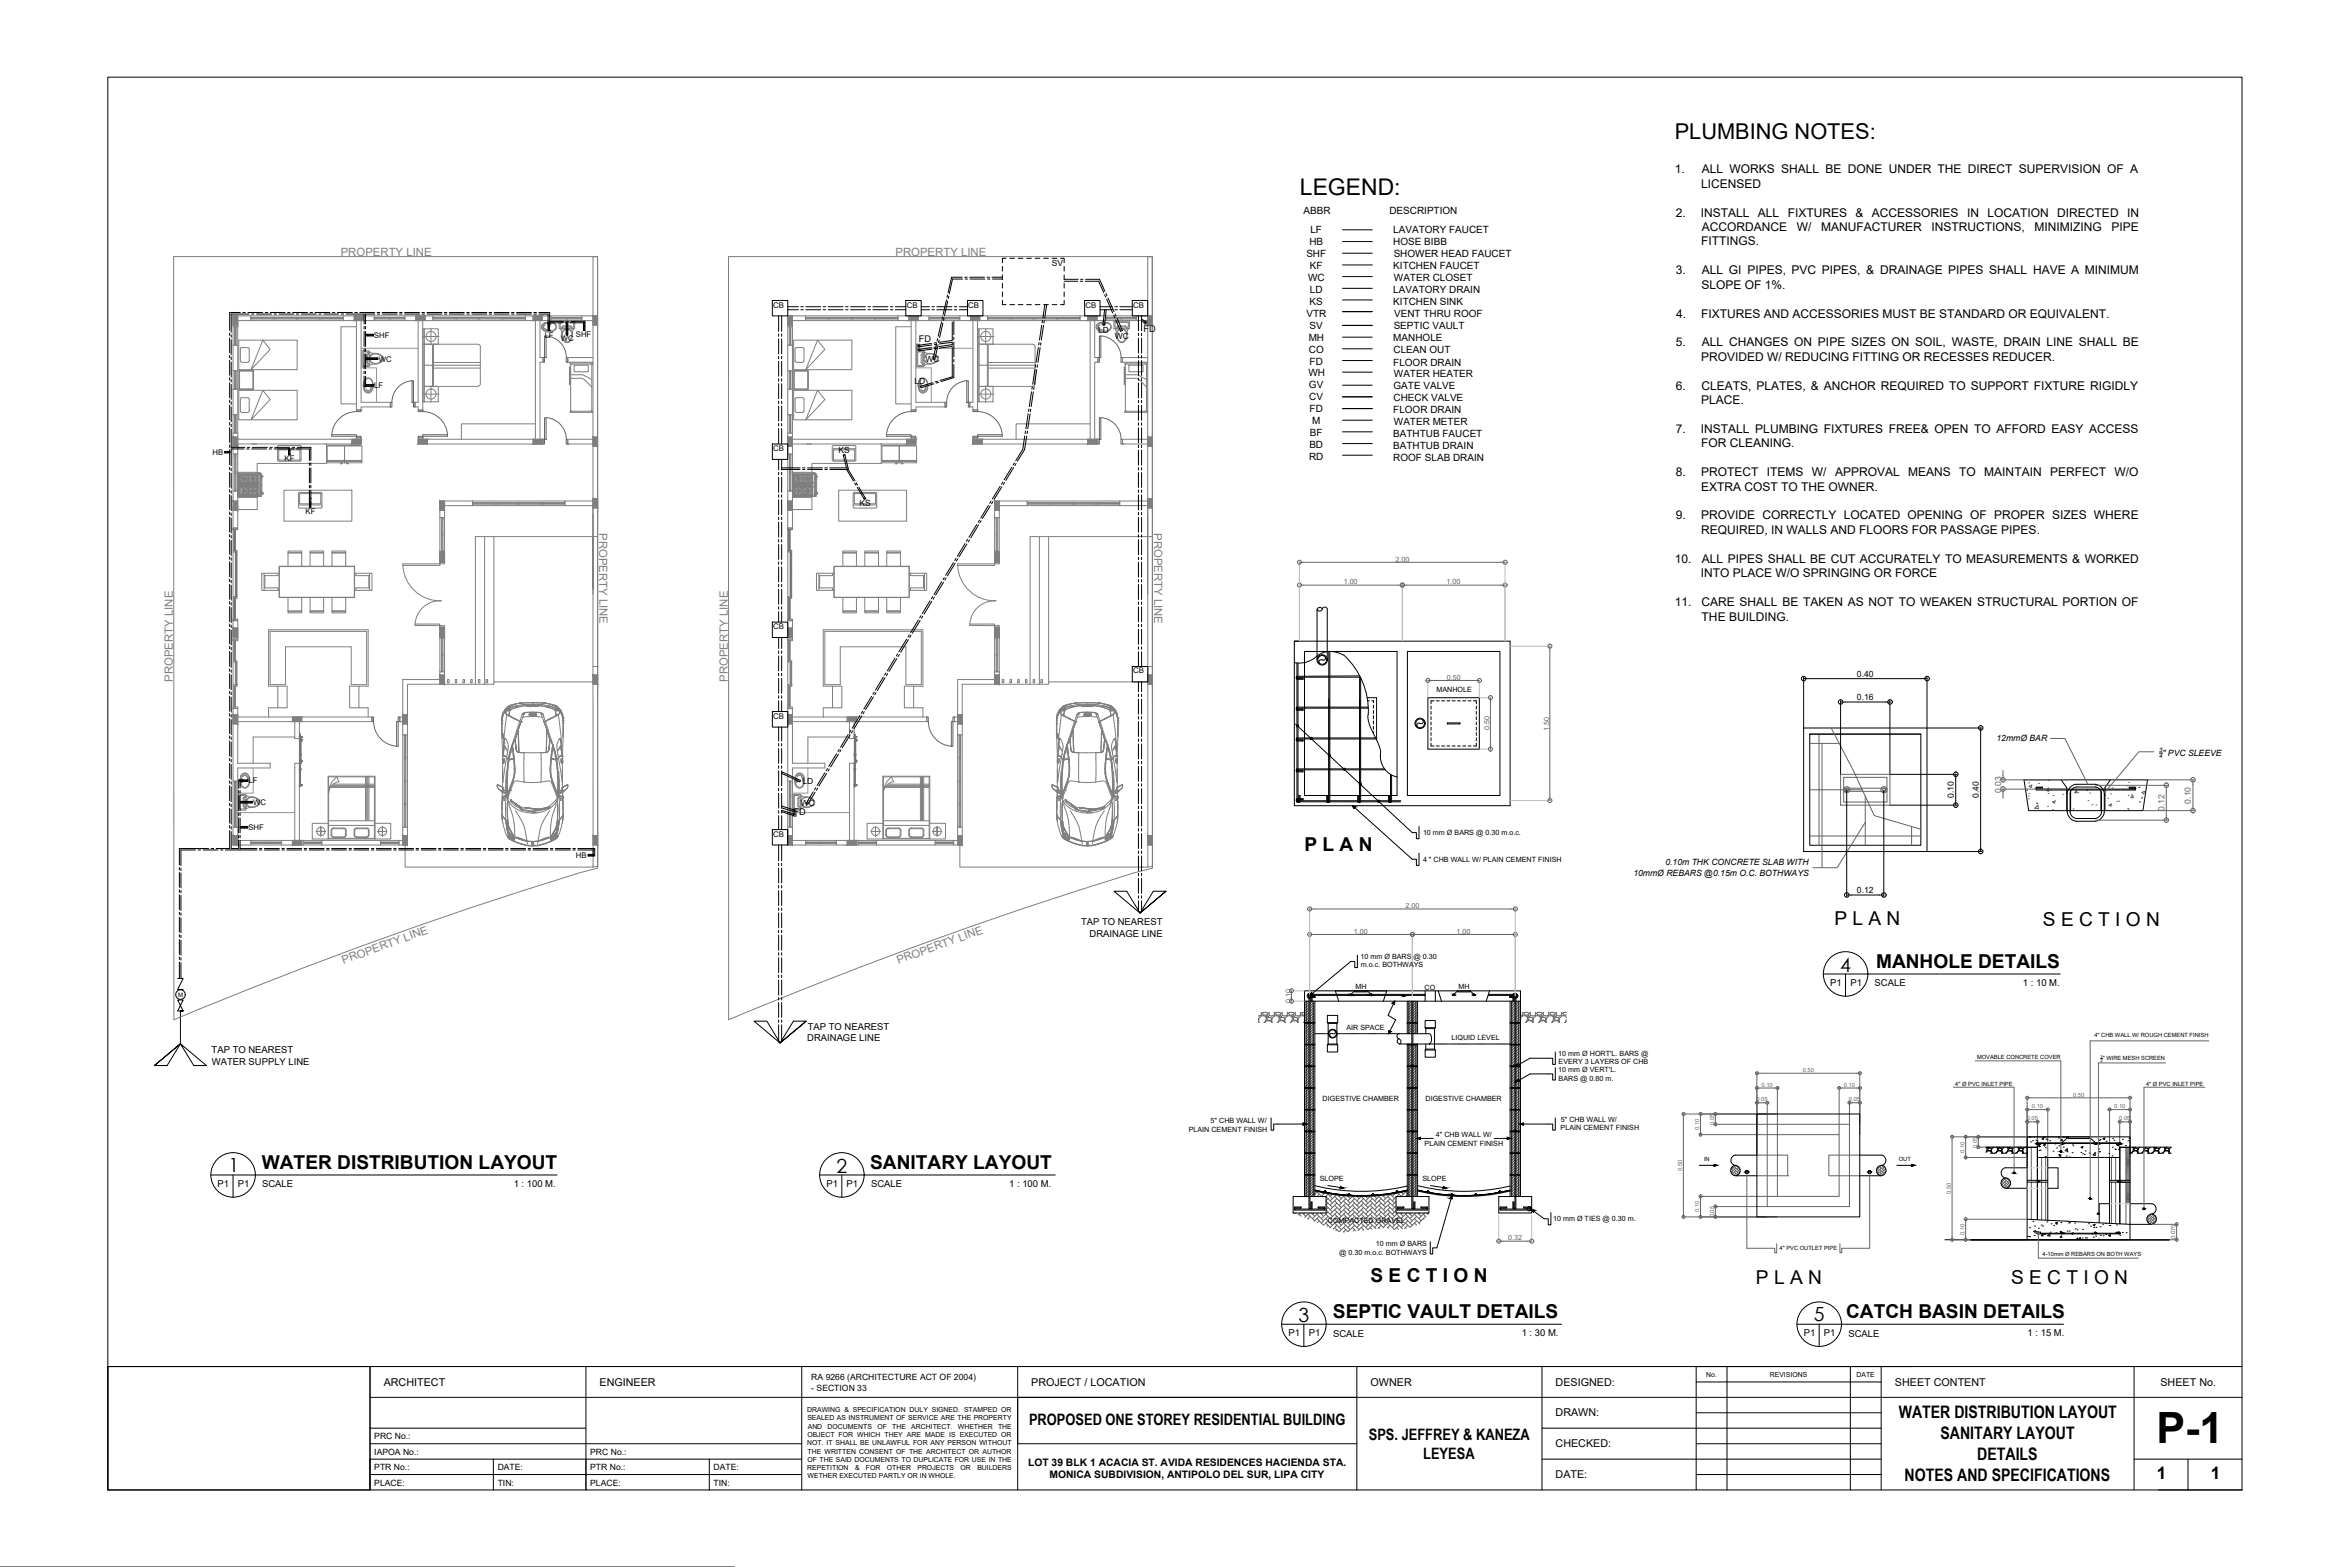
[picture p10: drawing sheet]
<svg xmlns="http://www.w3.org/2000/svg" width="762mm" height="508mm" viewBox="0 0 762 508" stroke-linecap="round" stroke-linejoin="round" font-family="sans-serif">
<defs><g id="words">
<text font-size="14" x="699.2" y="467.7">P-1</text>
<text font-size="7.4" x="421.5" y="63.1">LEGEND:</text>
<text font-size="7.1" x="543.1" y="45">PLUMBING NOTES:</text>
<g font-size="6.3">
<text x="596.7" y="315">4</text>
<text x="74.1" y="380">1</text>
<text x="271.2" y="380.1">2</text>
<text x="421" y="428.5">3</text>
<text x="588.1" y="428.4">5</text>
</g>
<g font-size="6.2">
<text x="423" y="275.8">P L A N</text>
<text x="594.8" y="300">P L A N</text>
<text x="662.4" y="300.1">S E C T I O N</text>
<text x="608.3" y="313.9">MANHOLE DETAILS</text>
<text x="84.9" y="379.1">WATER DISTRIBUTION LAYOUT</text>
<text x="282.2" y="379.1">SANITARY LAYOUT</text>
<text x="444.4" y="415.5">S E C T I O N</text>
<text x="569.4" y="416.1">P L A N</text>
<text x="652.1" y="416.2">S E C T I O N</text>
<text x="432.2" y="427.4">SEPTIC VAULT DETAILS</text>
<text x="598.6" y="427.4">CATCH BASIN DETAILS</text>
</g>
<g font-size="5.6">
<text x="615.7" y="459.8">WATER DISTRIBUTION LAYOUT</text>
<text x="629.2" y="466.6">SANITARY LAYOUT</text>
<text x="641.1" y="473.3">DETAILS</text>
<text x="699.4" y="479.5">1</text>
<text x="716.9" y="479.5">1</text>
<text x="617.6" y="480">NOTES AND SPECIFICATIONS</text>
</g>
<g font-size="5.1">
<text x="333.7" y="462.1">PROPOSED ONE STOREY RESIDENTIAL BUILDING</text>
<text x="443.8" y="466.9">SPS. JEFFREY &amp; KANEZA</text>
<text x="461.5" y="473">LEYESA</text>
</g>
<g font-size="3.9">
<text x="543.1" y="56.1">1.</text>
<text x="551.9" y="56.1">ALL WORKS SHALL BE DONE UNDER THE DIRECT SUPERVISION OF A</text>
<text x="551.6" y="60.8">LICENSED</text>
<text x="543.4" y="70.2">2.</text>
<text x="551.5" y="70.2">INSTALL ALL FIXTURES</text>
<text x="601.7" y="70.2">&amp; ACCESSORIES</text>
<text x="637.8" y="70.2">IN LOCATION</text>
<text x="667.1" y="70.2">DIRECTED IN</text>
<text x="551.9" y="74.9">ACCORDANCE</text>
<text x="582.7" y="74.9">W/</text>
<text x="590.5" y="74.9">MANUFACTURER</text>
<text x="626.3" y="74.9">INSTRUCTIONS,</text>
<text x="659.7" y="74.9">MINIMIZING</text>
<text x="684.6" y="74.9">PIPE</text>
<text x="551.6" y="79.5">FITTINGS.</text>
<text x="543.3" y="88.9">3.</text>
<text x="551.9" y="88.9">ALL GI PIPES, PVC PIPES, &amp; DRAINAGE PIPES SHALL HAVE A MINIMUM</text>
<text x="551.7" y="93.6">SLOPE OF 1%.</text>
<text x="543.5" y="103">4.</text>
<text x="551.6" y="103">FIXTURES AND ACCESSORIES MUST BE STANDARD OR EQUIVALENT.</text>
<text x="543.3" y="112.3">5.</text>
<text x="551.9" y="112.3">ALL CHANGES ON PIPE SIZES ON SOIL, WASTE, DRAIN LINE SHALL BE</text>
<text x="551.6" y="117">PROVIDED W/ REDUCING FITTING OR RECESSES REDUCER.</text>
<text x="543.3" y="126.3">6.</text>
<text x="551.6" y="131">PLACE.</text>
<text x="551.7" y="126.3">CLEATS, PLATES, &amp; ANCHOR REQUIRED TO SUPPORT FIXTURE RIGIDLY</text>
<text x="543.3" y="140.3">7.</text>
<text x="551.5" y="140.3">INSTALL PLUMBING FIXTURES FREE&amp; OPEN TO AFFORD EASY ACCESS</text>
<text x="551.6" y="145">FOR CLEANING.</text>
<text x="543.3" y="154.4">8.</text>
<text x="551.6" y="154.4">PROTECT</text>
<text x="572.9" y="154.4">ITEMS</text>
<text x="587.5" y="154.4">W/</text>
<text x="595" y="154.4">APPROVAL MEANS TO MAINTAIN</text>
<text x="664.8" y="154.4">PERFECT</text>
<text x="685.7" y="154.4">W/O</text>
<text x="551.6" y="159.1">EXTRA COST TO THE OWNER.</text>
<text x="543.3" y="168.4">9.</text>
<text x="551.6" y="168.4">PROVIDE CORRECTLY LOCATED OPENING OF PROPER SIZES WHERE</text>
<text x="551.6" y="173.1">REQUIRED, IN WALLS AND FLOORS FOR PASSAGE PIPES.</text>
<text x="543.1" y="182.5">10.</text>
<text x="551.9" y="182.5">ALL PIPES SHALL BE CUT ACCURATELY TO MEASUREMENTS &amp; WORKED</text>
<text x="551.5" y="187.2">INTO PLACE W/O SPRINGING OR FORCE</text>
<text x="543.1" y="196.5">11.</text>
<text x="551.7" y="196.5">CARE SHALL BE TAKEN AS NOT TO WEAKEN STRUCTURAL PORTION OF</text>
<text x="551.8" y="201.2">THE BUILDING.</text>
</g>
<g font-size="3.7" fill="#7f7f7f">
<text x="110.5" y="83.1">PROPERTY LINE</text>
<text x="290.4" y="83.1">PROPERTY LINE</text>
<text x="194.3" y="172.8" transform="rotate(90 194.3 172.8)">PROPERTY LINE</text>
<text x="374.2" y="172.8" transform="rotate(90 374.2 172.8)">PROPERTY LINE</text>
<text x="56.1" y="221" transform="rotate(-90 56.1 221)">PROPERTY LINE</text>
<text x="236" y="221" transform="rotate(-90 236 221)">PROPERTY LINE</text>
<text x="111.4" y="312.5" transform="rotate(-20 111.4 312.5)">PROPERTY LINE</text>
<text x="291.3" y="312.5" transform="rotate(-20 291.3 312.5)">PROPERTY LINE</text>
</g>
<g font-size="3.5">
<text x="124.4" y="449.2">ARCHITECT</text>
<text x="194.4" y="449.2">ENGINEER</text>
<text x="334.4" y="449.2">PROJECT / LOCATION</text>
<text x="444.4" y="449.2">OWNER</text>
<text x="504.4" y="449.2">DESIGNED:</text>
<text x="614.4" y="449.2">SHEET CONTENT</text>
<text x="700.5" y="449.3">SHEET No.</text>
<text x="504.4" y="459.2">DRAWN:</text>
<text x="504.4" y="469.2">CHECKED:</text>
<text x="504.4" y="479.2">DATE:</text>
</g>
<g font-size="3.3">
<text x="333.4" y="475.3">LOT 39 BLK 1 ACACIA ST. AVIDA RESIDENCES HACIENDA STA.</text>
<text x="340.3" y="479.3">MONICA SUBDIVISION, ANTIPOLO DEL SUR, LIPA CITY</text>
</g>
<g font-size="3.2">
<text x="422.7" y="69.3">ABBR</text>
<text x="450.5" y="69.3">DESCRIPTION</text>
<text x="424.9" y="75.6">LF</text>
<text x="451.8" y="75.6">LAVATORY FAUCET</text>
<text x="423.6" y="83.4">SHF</text>
<text x="424.6" y="79.5">HB</text>
<text x="451.8" y="79.5">HOSE BIBB</text>
<text x="451.9" y="83.4">SHOWER HEAD FAUCET</text>
<text x="424.7" y="87.2">KF</text>
<text x="451.8" y="87.3">KITCHEN FAUCET</text>
<text x="424.2" y="91.1">WC</text>
<text x="424.7" y="95">LD</text>
<text x="451.8" y="95.1">LAVATORY DRAIN</text>
<text x="452" y="91.2">WATER CLOSET</text>
<text x="424.6" y="98.8">KS</text>
<text x="451.8" y="99">KITCHEN SINK</text>
<text x="423.6" y="102.7">VTR</text>
<text x="424.6" y="106.6">SV</text>
<text x="451.9" y="106.8">SEPTIC VAULT</text>
<text x="452" y="102.9">VENT THRU ROOF</text>
<text x="424.3" y="110.4">MH</text>
<text x="451.8" y="110.7">MANHOLE</text>
<text x="424.4" y="114.3">CO</text>
<text x="424.6" y="118.2">FD</text>
<text x="451.8" y="118.5">FLOOR DRAIN</text>
<text x="451.9" y="114.6">CLEAN OUT</text>
<text x="424.3" y="122">WH</text>
<text x="424.4" y="125.9">GV</text>
<text x="452" y="122.3">WATER HEATER</text>
<text x="424.5" y="129.8">CV</text>
<text x="451.9" y="126.2">GATE VALVE</text>
<text x="451.9" y="130.1">CHECK VALVE</text>
<text x="424.6" y="133.7">FD</text>
<text x="425.5" y="137.5">M</text>
<text x="451.8" y="134">FLOOR DRAIN</text>
<text x="452" y="137.9">WATER METER</text>
<text x="424.7" y="141.4">BF</text>
<text x="451.8" y="141.8">BATHTUB FAUCET</text>
<text x="424.5" y="149.1">RD</text>
<text x="424.6" y="145.2">BD</text>
<text x="451.8" y="145.6">BATHTUB DRAIN</text>
<text x="451.8" y="149.5">ROOF SLAB DRAIN</text>
</g>
<g font-size="3.1">
<text x="350.5" y="300">TAP TO NEAREST</text>
<text x="353.3" y="303.7">DRAINAGE LINE</text>
<text x="593.4" y="319.7">P1</text>
<text x="600" y="319.7">P1</text>
<text x="607.9" y="319.7">SCALE</text>
<text x="656" y="319.7">1 : 10 M.</text>
<text x="261.9" y="333.8">TAP TO NEAREST</text>
<text x="68.6" y="341.5">TAP TO NEAREST</text>
<text x="261.7" y="337.4">DRAINAGE LINE</text>
<text x="68.7" y="345.2">WATER SUPPLY LINE</text>
<text x="70.6" y="384.9">P1</text>
<text x="77.1" y="384.9">P1</text>
<text x="85" y="384.9">SCALE</text>
<text x="166.6" y="384.9">1 : 100 M.</text>
<text x="268" y="384.9">P1</text>
<text x="274.5" y="384.9">P1</text>
<text x="282.4" y="384.9">SCALE</text>
<text x="327.2" y="384.9">1 : 100 M.</text>
<text x="417.8" y="433.2">P1</text>
<text x="424.3" y="433.2">P1</text>
<text x="432.3" y="433.3">SCALE</text>
<text x="493.4" y="433.2">1 : 30 M.</text>
<text x="584.9" y="433.2">P1</text>
<text x="591.4" y="433.2">P1</text>
<text x="599.4" y="433.3">SCALE</text>
<text x="657.5" y="433.2">1 : 15 M.</text>
</g>
<g font-size="3">
<text x="370.8" y="107.5">FD</text>
<text x="297.9" y="110.9">FD</text>
<text x="257.3" y="264.4">FD</text>
</g>
<g font-size="2.8">
<text x="602.1" y="219.4">0.40</text>
<text x="602.1" y="226.9">0.16</text>
<text x="647.4" y="240.2">12mmØ BAR</text>
<text x="701.2" y="245.1">&quot; PVC SLEEVE</text>
<text x="633.5" y="258.7" transform="rotate(-90 633.5 258.7)">0.10</text>
<text x="641.6" y="258.7" transform="rotate(-90 641.6 258.7)">0.40</text>
<text x="540" y="280.5">0.10m THK CONCRETE SLAB WITH</text>
<text x="529.6" y="284">10mmØ REBARS @0.15m O.C. BOTHWAYS</text>
<text x="602.1" y="289.5">0.12</text>
<text x="263.1" y="447.5">RA 9266 (ARCHITECTURE ACT OF 2004)</text>
<text x="263.1" y="450.8">- SECTION 33</text>
<text x="121.4" y="466.6">PRC No.:</text>
<text x="121.4" y="471.6">IAPOA No.:</text>
<text x="191.4" y="471.6">PRC No.:</text>
<text x="121.4" y="476.6">PTR No.:</text>
<text x="161.4" y="476.6">DATE:</text>
<text x="191.4" y="476.6">PTR No.:</text>
<text x="231.4" y="476.6">DATE:</text>
<text x="121.4" y="481.6">PLACE:</text>
<text x="161.4" y="481.6">TIN:</text>
<text x="191.4" y="481.6">PLACE:</text>
<text x="231.4" y="481.6">TIN:</text>
</g>
<g font-size="2.8" fill="#636466">
<text x="648.8" y="257" transform="rotate(-90 648.8 257)">0.03</text>
<text x="701.8" y="262.9" transform="rotate(-90 701.8 262.9)">0.12</text>
<text x="710.4" y="260.5" transform="rotate(-90 710.4 260.5)">0.10</text>
</g>
<g font-size="2.7">
<text x="341" y="86.4">SV</text>
<text x="356.1" y="108.1">LD</text>
<text x="361.5" y="109.9">WC</text>
<text x="300.1" y="117.3">WC</text>
<text x="296.5" y="124.6">LD</text>
<text x="271.9" y="147">KS</text>
<text x="278.7" y="164">KS</text>
<text x="260.2" y="254">LD</text>
<text x="259.7" y="261.3">WC</text>
</g>
<g font-size="2.5">
<text x="250.7" y="99.7">CB</text>
<text x="294" y="99.7">CB</text>
<text x="314" y="99.7">CB</text>
<text x="352" y="99.7">CB</text>
<text x="367.4" y="99.7">CB</text>
<text x="121.2" y="109.4">SHF</text>
<text x="176.6" y="109.5">LF</text>
<text x="181.9" y="110.7">WC</text>
<text x="186.7" y="109.2">SHF</text>
<text x="122.8" y="117.3">WC</text>
<text x="121.3" y="125.9">LF</text>
<text x="68.9" y="147.4">HB</text>
<text x="92.3" y="149.4">KF</text>
<text x="250.7" y="146.2">CB</text>
<text x="99.1" y="166.5">KF</text>
<text x="250.7" y="204">CB</text>
<text x="367.5" y="218.3">CB</text>
<text x="250.7" y="233">CB</text>
<text x="80.6" y="254">LF</text>
<text x="82.1" y="260.8">WC</text>
<text x="80.6" y="269.2">SHF</text>
<text x="250.7" y="271.2">CB</text>
<text x="186.7" y="278.1">HB</text>
</g>
<g font-size="2.3" fill="#636466">
<text x="452.5" y="182.1">2.00</text>
<text x="435.7" y="189.4">1.00</text>
<text x="469" y="189.4">1.00</text>
<text x="469.1" y="220.3">0.50</text>
<text x="483" y="236.8" transform="rotate(-90 483 236.8)">0.50</text>
<text x="502.3" y="236.9" transform="rotate(-90 502.3 236.9)">1.50</text>
<text x="455.8" y="294.5">2.00</text>
<text x="439" y="302.7">1.00</text>
<text x="472.3" y="302.7">1.00</text>
<text x="418.5" y="325.2" transform="rotate(-90 418.5 325.2)">0.10</text>
<text x="489.1" y="402.1">0.32</text>
</g>
<g font-size="2.3">
<text x="465.8" y="224.5">MANHOLE</text>
<text x="461.4" y="270.8">10 mm Ø BARS @ 0.30 m.o.c.</text>
<text x="461.4" y="279.4">4 &quot; CHB WALL W/ PLAIN CEMENT FINISH</text>
<text x="441.2" y="310.9">10 mm Ø BARS @ 0.30</text>
<text x="441.2" y="313.6">m.o.c. BOTHWAYS</text>
<text x="439.5" y="320.8">MH</text>
<text x="461.9" y="320.8">CO</text>
<text x="472.9" y="320.8">MH</text>
<text x="436.6" y="334">AIR SPACE</text>
<text x="470.7" y="337.2">LIQUID LEVEL</text>
<text x="505.3" y="342.2">10 mm Ø HORT'L. BARS @</text>
<text x="505.3" y="347.6">10 mm Ø VERT'L.</text>
<text x="505.4" y="345">EVERY 3 LAYERS OF CHB</text>
<text x="505.4" y="350.4">BARS @ 0.80 m.</text>
<text x="428.9" y="357.1">DIGESTIVE CHAMBER</text>
<text x="462.2" y="357.1">DIGESTIVE CHAMBER</text>
<text x="392.6" y="364.1">5&quot; CHB WALL W/</text>
<text x="506.1" y="363.7">5&quot; CHB WALL W/</text>
<text x="385.4" y="366.9">PLAIN CEMENT FINISH</text>
<text x="461.9" y="371.4">PLAIN CEMENT FINISH</text>
<text x="465.6" y="368.6">4&quot; CHB WALL W/</text>
<text x="506.1" y="366.5">PLAIN CEMENT FINISH</text>
<text x="427.9" y="382.9">SLOPE</text>
<text x="461.3" y="382.9">SLOPE</text>
<text x="503.6" y="395.9">10 mm Ø TIES @ 0.30 m.</text>
<text x="430.6" y="396.4">COMPACTED GRAVEL</text>
<text x="434.2" y="406.8">@ 0.30 m.o.c. BOTHWAYS</text>
<text x="446.2" y="403.9">10 mm Ø BARS</text>
</g>
<g font-size="2.2">
<text x="553.3" y="446.4">No.</text>
<text x="573.9" y="446.4">REVISIONS</text>
<text x="602" y="446.4">DATE</text>
<text x="261.7" y="457.8">DRAWING &amp; SPECIFICATION DULY SIGNED. STAMPED OR</text>
<text x="261.8" y="460.4">SEALED AS INSTRUMENT OF SERVICE ARE THE PROPERTY</text>
<text x="261.8" y="465.8">OBJECT FOR WHICH THEY ARE MADE IS EXECUTED OR</text>
<text x="261.9" y="463.1">AND</text>
<text x="268.4" y="463.1">DOCUMENTS</text>
<text x="284.5" y="463.1">OF</text>
<text x="289.3" y="463.1">THE</text>
<text x="295.5" y="463.1">ARCHITECT.</text>
<text x="310.6" y="463.1">WHETHER</text>
<text x="323.6" y="463.1">THE</text>
<text x="261.7" y="468.5">NOT. IT SHALL BE UNLAWFUL FOR ANY PERSON WITHOUT</text>
<text x="261.8" y="473.9">OF THE SAID DOCUMENTS TO DUPLICATE FOR USE IN THE</text>
<text x="261.9" y="471.2">THE WRITTEN CONSENT OF THE ARCHITECT OR AUTHOR</text>
<text x="261.7" y="476.6">REPETITION</text>
<text x="261.9" y="479.3">WETHER EXECUTED PARTLY OR IN WHOLE.</text>
<text x="277.2" y="476.6">&amp;</text>
<text x="280.8" y="476.6">FOR</text>
<text x="287.6" y="476.6">OTHER</text>
<text x="297.5" y="476.6">PROJECTS</text>
<text x="311.5" y="476.6">OR</text>
<text x="316.9" y="476.6">BUILDERS</text>
</g>
<g font-size="2">
<text x="700.1" y="243.9">3</text>
<text x="700.1" y="245.7">4</text>
<text x="57.7" y="323.2">M</text>
</g>
<g font-size="1.9">
<text x="679.1" y="336.2">4&quot; CHB WALL W/ ROUGH CEMENT FINISH</text>
<text x="641.1" y="343.3">MOVABLE CONCRETE COVER</text>
<text x="681.8" y="343.8">&quot; WIRE MESH SCREEN</text>
<text x="634" y="351.9">4&quot; Ø PVC INLET PIPE</text>
<text x="695.9" y="351.9">4&quot; Ø PVC INLET PIPE</text>
<text x="552.5" y="376.3">IN</text>
<text x="615.7" y="376.3">OUT</text>
<text x="577" y="405.3">4&quot; PVC OUTLET PIPE</text>
<text x="662.3" y="407.3">4-10mm Ø REBARS ON BOTH WAYS</text>
</g>
<g font-size="1.9" fill="#636466">
<text x="584.5" y="347.5">0.50</text>
<text x="571.2" y="352.3">0.10</text>
<text x="597.9" y="352.3">0.10</text>
<text x="569.5" y="357.1">0.05</text>
<text x="599.5" y="357.1">0.05</text>
<text x="658.9" y="359.3">0.10</text>
<text x="672.2" y="355.5">0.50</text>
<text x="685.5" y="359.3">0.10</text>
<text x="555.8" y="364.7" transform="rotate(-90 555.8 364.7)">0.05</text>
<text x="657.2" y="363.2">0.05</text>
<text x="687.2" y="363.2">0.05</text>
<text x="551" y="366.3" transform="rotate(-90 551 366.3)">0.10</text>
<text x="636.9" y="373.7" transform="rotate(-90 636.9 373.7)">0.10</text>
<text x="641.1" y="372.1" transform="rotate(-90 641.1 372.1)">0.05</text>
<text x="545.4" y="379.6" transform="rotate(-90 545.4 379.6)">0.50</text>
<text x="632.5" y="387.1" transform="rotate(-90 632.5 387.1)">0.50</text>
<text x="551" y="393" transform="rotate(-90 551 393)">0.10</text>
<text x="555.8" y="394.7" transform="rotate(-90 555.8 394.7)">0.05</text>
<text x="636.9" y="400.4" transform="rotate(-90 636.9 400.4)">0.10</text>
<text x="705.3" y="401.7" transform="rotate(-90 705.3 401.7)">0.075</text>
</g>
<g font-size="1.3">
<text x="681.1" y="344.2">2</text>
<text x="681.1" y="342.9">1</text>
</g>
</g></defs>
<!-- layer: sanitary -->
<g fill="none" stroke="#636466" stroke-width=".32">
<path d="M422.7 189.7h30.6M422.7 182.3h64M456 189.7h30.7M502.5 210.9v47.3M464.4 220.6h14M483.3 227.5v14.1M589.8 238v36M593.8 236l7.2 13.9 6.7 14.5 15.2 4.4M664.9 239.4h4.6l7.5 14.9M586.8 241h9.6M586.8 256h17M590.8 241v40.3"/>
<path d="M596.8 251h16v10h-16zM597.8 252h14v8h-14zM597.8 255.5h14M597.8 256.5h14M604.8 258.1v15.9M649 255.8h21M649 252.8h21M649.5 249.8v1.5M649.5 257.3v1.5M657.2 256.2h.1M657.6 258h.1M657.6 259h.1"/>
<path d="M657.8 253.8h.1M657.9 257.2h.1M657.9 254.8l.9-.3-.2 .8zM661 254h.1M663.7 256.1l.7 .1M663.9 255.8l.3-.4 .1 .4M664 256.5h.1M664.1 257.2h.1M664.2 253h.1M664.3 256.1v.1M665.6 260l.9-.4-.3 .8zM665.7 257.9h.1"/>
<path d="M668.9 257.5h.1M673.4 256.2l.1 .8h-.8zM673.7 256.9h.1M676.6 256.1l.3 .2v-.2M677 259.6h.1M677.5 257.1h.1M679.5 254.6h23.4M682.5 257.8l.1 .1M682.5 257.5l.1 .4M683.5 258.8h.1M683.6 254.6h.1M684.3 257.4h.1"/>
<path d="M684.9 255.4h.1M686.4 259.8h.1M687 259.7h.1M689.7 254.8h.1M690.1 257.9h.1M690.2 253.6h.1M691.1 257.7h.1M691.6 257.9l.1 .8M691.6 257.9l-.6 .7h.7M694.4 258.7h.1M694.4 258.4h.1M694.5 256.9l.9-.4-.3 .8z"/>
<path d="M695 252.8h16.5M696.3 252.9h.1M698.4 243.7h-4.9l-11 13.1M702.4 256.1v8.3M711.1 254.3v7M586.8 271h36.1M604.8 266.6l-9.1 14.7h-7.9M619.8 267.9v6.1M659.8 262l1-1 .2 1.2zM663.9 261.5h.1M665.5 262.5h.1M672.2 262.3h.1"/>
<path d="M678.3 260.9h.1M679.5 265.9h23.4M679.6 261h.1M683.8 261l.9-.4-.3 .8zM689.9 262.1h.1M690.1 262.5h.1M695 262.8h16.5M426 294.7h64M426 302.9h30.6M459.3 302.9h30.7M408.1 330.1v.1M408.1 331.3v.1"/>
<path d="M408.1 330.2v.4M408.2 330.2l.1 1.3M408.2 330.2l1-.9 1 .1 .4 .7-.3 1.1-.4 .3M408.9 328.2l.2 .4-.2 .6-.8 .2M409.5 328.3l.8-.1 .8 .2 .1 .2-.4 .4-1 .1-.4-.5zM410.2 331.5l.5-.6h1.1l.5 .4v.2M410.6 329.4h.8l-.6 .4zM410.8 330.2l.4-.4 .8 .1 .4 .6-.2 .3-1.1-.1zM411.6 328.2l-.2 .4 .2 .6 .8 .2 .7-.2 .2-.6-.2-.4M412.4 330.2l.2 1.3M412.4 330.2l1-.9 1 .1 .5 .7-.4 1.1-.4 .3M413.7 328.3l.8-.1 .9 .2v.2l-.4 .4-.9 .1-.5-.5z"/>
<path d="M414.4 331.5l.5-.6h1.1l.6 .4-.1 .2M414.8 329.4h.8l-.6 .4zM415 330.2l.4-.4 .9 .1 .3 .6-.2 .3-1.1-.1zM415.9 328.2l-.2 .4M416.8 331.5l-.2-1.3 1-.9 1 .1 .5 .7-.3 1.1-.5 .3M417.4 328.2l.1 .4-.2 .6-.7 .2-.7-.2-.3-.6M418 328.3l.8-.1 .8 .2 .1 .2-.4 .4-1 .1-.5-.5zM418.6 331.5l.5-.6h1.1l.6 .4v.2M418.8 322.5v.7M419.1 329.4h.8l-.7 .4zM419.2 330.2l.5-.4 .8 .1 .3 .6-.2 .3-1-.1zM420.1 328.2l-.2 .4"/>
<path d="M421.6 328.2l.2 .4-.2 .6-.8 .2-.7-.2-.2-.6M423 328.2l-.8 .1-.1 .3 .4 .5h.5M423 329.5l-1.1-.2-1 .9 .1 1.3M423 331.2l-.4 .3M423 331.3l-.1 .2M423.5 331.7h.1M423.5 337.7l.9-1-.9 1M423.5 339.3l.6-.5-.6 .6M423.8 324.6l-.3 .3M423.9 324.6l-.4 .4M424.3 331.7l-.8 .9M424.4 324.8l-.9 1"/>
<path d="M424.4 325.7l-.9 .9M424.4 326.5l-.9 1M424.4 327.4l-.9 .9M424.4 328.2l-.9 1M424.4 329.1l-.9 .9M424.4 329.9l-.9 1M424.4 330.8l-.7 .7M424.4 332.4l-.9 1 .9-.9M424.4 333.3l-.9 1 .9-1M424.4 334.1l-.9 1M424.4 335l-.9 1 .9-1M424.4 335.8l-.9 1"/>
<path d="M424.4 337.6l-.9 .9M424.4 338.4l-.1 .1M424.4 339.3l-.9 .9M424.8 331.3l1-1.1-1 1.1M424.8 333l1-1.1-1 1.1M424.9 338.8l-.1 .1 .2-.1M425.2 331.7l-.4 .4 .4-.4M425.6 324.6l-.8 .7M425.8 325.1l-1 1.1M425.8 326l-1 1M425.8 326.9l-1 1M425.8 327.7l-1 1"/>
<path d="M425.8 328.5l-1 1.1M425.8 329.4l-1 1M425.8 331.1l-.4 .4M425.8 332.8l-1 1M425.8 333.6l-1 1.1M425.8 334.5l-1 1M425.8 335.3l-1 1.1M425.8 336.2l-1 1M425.8 337l-1 1.1 1-1M425.8 337.9l-.6 .6M425.8 338.8l-1 1M425.8 339.6l-1 1"/>
<path d="M456.8 334l1-.9-1 1M456.8 332.3l.7-.6-.7 .7M456.9 324.6l-.1 .1M457.2 338.8l-.4 .3 .4-.3M457.8 324.6l-1 .9M457.8 327.1l-1 1 1-.9M457.8 333.9l-1 1M457.8 334.8l-.3 .3M457.8 339.9l-1 .9M457.8 328.8l-1 1 1-1M457.8 329.6l-1 1M457.8 331.4l-.1 .1"/>
<path d="M457.8 332.2l-1 1M457.8 325.4l-1 1M457.8 326.3l-1 .9M457.8 328l-1 .9M457.8 330.5l-1 1 1-1M457.8 339l-1 1M458.1 326.8l1-1-1 1M458.1 327.6l1-1-1 1.1M458.3 331.7l-.2 .2M458.7 324.6l-.6 .5M458.9 338.8l-.8 .7M459.1 335.1h.1"/>
<path d="M459.1 331.7l-1 1M459.1 332.5l-1 1.1 1-1M459.1 333.4l-1 1M459.1 334.3l-.8 .8M459.1 339.3l-1 1.1M459.1 327.4l-1 1.1M459.1 324.9l-1 1M459.1 328.3l-1 1.1M459.1 329.1l-1 1.1M459.1 330l-1 1M459.1 330.8l-.6 .7M490.2 327.8l1-1-1 1.1"/>
<path d="M490.2 329.5l1-1-1 1.1M490.2 330.4l1-1-1 1M490.3 338.8l-.1 .1 .1-.1M490.6 331.7l-.4 .4M490.9 324.6l-.7 .7M491.2 338.8l-1 .9M491.2 325.1l-1 1 1-1M491.2 325.9l-1 1.1M491.2 327.7l-1 1M491.2 330.2l-1 1.1M491.2 331l-.4 .5M491.2 331.9l-1 1.1"/>
<path d="M491.2 332.7l-1 1.1M491.2 333.6l-1 1M491.2 334.4l-1 1.1M491.2 335.3l-1 1M491.2 336.1l-1 1.1M491.2 337l-1 1M491.2 337.8l-.7 .7 .7-.6M491.2 339.5l-1 1.1 1-1M491.5 335.8l1-.9-1 .9M491.5 337.5l1-.9-1 .9M491.7 324.6l-.2 .2 .3-.2M492 338.8l-.5 .4"/>
<path d="M492.3 331.7l-.8 .7 .8-.7M492.5 324.7l-1 .9M492.5 325.5l-1 1M492.5 326.3l-1 1M492.5 327.2l-1 1 1-1M492.5 328l-1 1M492.5 328.9l-1 1 1-1M492.5 329.7l-1 1M492.5 330.6l-.9 .9 .9-.9M492.5 331.5h.1M492.5 332.3l-1 .9M492.5 333.2l-1 .9"/>
<path d="M492.5 334l-1 .9M492.5 335.7l-1 .9M492.5 337.4l-1 1M492.5 338.2l-.3 .3M492.5 339.1l-1 1M492.5 339.9l-1 1M493 331.4v.1M493 330l.9-.7 1 .1 .4 .7-.3 1.1-.4 .3M493.6 328.2l.2 .4-.2 .6-.6 .2M494.2 328.3l.8-.1 .9 .2v.2l-.4 .4-1 .1-.4-.5zM494.8 331.5l.6-.6h1.1l.5 .4v.2M495.3 329.4h.8l-.6 .4z"/>
<path d="M495.5 330.2l.4-.4 .8 .1 .4 .6-.2 .3-1.1-.1zM496.3 328.2l-.2 .4 .3 .6 .7 .2 .7-.2 .2-.6-.2-.4M497.1 330.2l.1 1.3M497.1 330.2l1-.9 1 .1 .5 .7-.4 1.1-.4 .3M499.1 331.5l.5-.6h1.1l.6 .4-.1 .2M499.2 328.2l-.8 .1-.1 .3 .5 .5 .9-.1 .4-.4v-.2l-.9-.2M499.5 329.4h.8l-.6 .4zM499.7 330.2l.4-.4 .9 .1 .3 .6-.2 .3-1.1-.1zM500.5 328.2l-.1 .4M501.5 331.5l-.1-1.3 .9-.9 1 .1 .5 .7-.3 1.1-.5 .3M502 328.2l.2 .4-.2 .6-.7 .2-.7-.2-.3-.6M503.3 331.5l.6-.6h1.1l.5 .4v.2"/>
<path d="M503.4 328.2l-.7 .1-.2 .3 .5 .5 1-.1 .4-.4-.1-.2-.8-.2M503.8 329.4h.8l-.7 .4zM503.9 330.2l.5-.4 .8 .1 .3 .6-.2 .3-1-.1zM504.8 328.2l-.2 .4M506.3 328.2l.2 .4-.2 .6-.8 .2-.7-.2-.2-.6M507.7 328.2l-.8 .1-.1 .3 .4 .5 .7-.1M507.7 328.2h.2M507.9 329.9l-.3-.5-1-.1-1 .9 .1 1.3M507.9 330.5l-.2 .7-.4 .3M507.9 331.1l-.4 .4M716.2 337.4h-38.4v51.1M423.5 341l.9-.9-.9 1"/>
<path d="M423.5 353.8l.9-1-.9 1M423.5 355.5l.9-1-.9 1M423.5 357.2l.9-1-.9 1M423.6 352.8l-.1 .1M423.9 345.8l-.4 .4M424.1 345.6l.3-.4-.3 .4M424.2 359.8l-.7 .8M424.4 341l-.9 .9M424.4 341.8l-.9 1M424.4 342.6l-.9 1M424.4 343.5l-.9 1M424.4 344.3l-.9 1"/>
<path d="M424.4 346l-.9 1M424.4 346.9l-.9 1M424.4 347.7l-.9 1M424.4 348.6l-.9 .9 .9-.9M424.4 349.4l-.9 1 .9-.9M424.4 350.3l-.9 .9M424.4 351.1l-.9 1 .9-.9M424.4 352l-.6 .6M424.4 353.7l-.9 .9M424.4 355.4l-.9 .9M424.4 357.1l-.9 1M424.4 357.9l-.9 1"/>
<path d="M424.4 358.8l-.8 .9M424.4 359.6v.1M424.8 347.4l1-1-1 1M424.8 349.1l1-1-1 1M425.1 359.8l-.3 .3M425.3 352.8l-.5 .6M425.6 345.8l-.8 .7M425.7 345.6h.1M425.8 340.4l-1 1.1 1-1.1M425.8 341.2l-1 1.1M425.8 342.1l-1 1.1M425.8 343l-1 1"/>
<path d="M425.8 343.8l-1 1M425.8 344.7l-.9 .9M425.8 347.2l-1 1M425.8 348.9l-1 1M425.8 349.8l-1 1M425.8 350.6l-1 1.1M425.8 351.5l-1 1M425.8 352.3l-.3 .3M425.8 353.1l-1 1.1 1-1M425.8 354l-1 1M425.8 354.8l-1 1.1 1-1M425.8 355.7l-1 1"/>
<path d="M425.8 356.5l-1 1.1 1-1M425.8 357.4l-1 1M425.8 358.3l-1 1M425.8 359.1l-.5 .6M425.8 360l-1 1M456.8 351.8l1-.9-1 1M456.8 348.4l1-.9-1 1M456.8 350.1l1-.9-1 1M456.9 352.6l.9-.9-.9 .9M456.9 345.8l-.1 .1M457.3 359.8l-.5 .5M457.6 352.8l-.8 .8"/>
<path d="M457.8 352.6h.1M457.8 340.7l-1 1M457.8 341.5l-1 1M457.8 348.4l-1 .9M457.8 350.1l-1 .9M457.8 353.4l-1 1M457.8 354.3l-1 1M457.8 355.1l-1 1M457.8 344.9l-.6 .7 .6-.6M457.8 345.8l-1 1M457.8 346.6l-1 1M457.8 342.4l-1 1"/>
<path d="M457.8 343.2l-1 1 1-.9M457.8 344.1l-1 1M457.8 356l-1 1M457.8 356.8l-1 1M457.8 357.7l-1 .9M457.8 358.5l-1 1M457.8 359.4l-.3 .3 .3-.3M458.1 341.2l1-1-1 1M458.1 345.4l1-1-1 1.1M458.1 342.9l1-1-1 1M458.1 343.7l1-1-1 1.1M458.1 357.3l1-1-1 1.1"/>
<path d="M458.1 359.9h.1M458.4 352.8l-.3 .3M458.7 345.8l-.6 .5M458.9 345.6l.2-.3-.2 .3M459 359.8l-.9 .9M459.1 348.7l-1 1 1-1M459.1 349.5l-1 1.1 1-1.1M459.1 350.4l-1 1M459.1 351.2l-1 1.1 1-1.1M459.1 352l-.5 .6M459.1 352.9l-1 1M459.1 353.8l-1 1"/>
<path d="M459.1 343.6l-1 1M459.1 341l-1 1.1M459.1 346.1l-1 1.1M459.1 347l-1 1M459.1 347.8l-1 1.1M459.1 354.6l-1 1M459.1 355.5l-1 1M459.1 357.2l-1 1M459.1 358l-1 1M459.1 358.9l-.7 .8M490.2 344l1-1.1-1 1.1M490.2 346.5l.7-.7-.7 .7"/>
<path d="M490.6 359.7l.6-.6-.6 .6M490.7 352.8l-.5 .5M490.9 352.6l.3-.3-.3 .3M491.2 345.5l-.1 .1M491.2 340.4l-1 1M491.2 341.2l-1 1.1 1-1.1M491.2 342.1l-1 1.1M491.2 343.8l-1 1M491.2 344.6l-.9 1M491.2 346.3l-1 1.1M491.2 347.2l-1 1M491.2 348l-1 1.1"/>
<path d="M491.2 348.9l-1 1M491.2 349.7l-1 1.1M491.2 350.6l-1 1M491.2 351.4l-1 1.1M491.2 353.1l-1 1.1M491.2 353.9l-1 1.1 1-1M491.2 354.8l-1 1.1M491.2 355.6l-1 1.1 1-1M491.2 356.5l-1 1M491.2 357.3l-1 1.1 1-1M491.2 358.2l-1 1M491.5 351.9l1-.9-1 1"/>
<path d="M491.5 353.6l.9-.8-.9 .9M491.5 355.3l1-.9-1 .9M491.7 345.8l-.2 .2 .3-.2M492.1 359.8l-.6 .6M492.5 340.8l-1 1M492.5 341.6l-1 1M492.5 342.5l-1 1M492.5 343.3l-1 1 1-.9M492.5 344.2l-1 .9M492.5 346.7l-1 1 1-.9M492.5 345l-.5 .6M492.5 345.9l-1 .9"/>
<path d="M492.5 347.6l-1 .9M492.5 348.4l-1 1M492.5 349.3l-1 .9M492.5 350.1l-1 1M492.5 351.8l-.8 .8M492.5 353.5l-1 1M492.5 355.2l-1 1M492.5 356.1l-1 .9M492.5 356.9l-1 1M492.5 357.8l-1 .9M492.5 358.6l-1 1M492.5 359.5l-.2 .2 .2-.2"/>
<path d="M569.7 347.6v20.1M570.7 357.5h1.3M570.7 352.7h4.7M570.7 347.9h31.3M573 357.2v7.2M576.3 352.4v15.3M596.3 352.4v15.3M597.4 352.7h4.6M599.7 357.2v7.2M600.7 357.5h1.3M603 347.6v20.1M633.3 352.5h19.8v27.7"/>
<path d="M640.5 343.9h27.7v29.4M657.3 355.6v19.5M658.3 359.7h4.7M658.3 355.9h31.4M664 359.4v15.7M684 359.4v15.7M685 359.7h4.7M690.7 355.6v19.5M702.2 344.6h-21.8v48.9M715 352.5h-19.8v39.4M423.5 369.9l.9-.9-.9 1M423.5 371.6l.9-.9-.9 .9"/>
<path d="M423.7 373.9l-.2 .3M424 366.9l-.5 .5M424.4 360.5l-.9 .9M424.4 361.3l-.9 1M424.4 362.2l-.9 .9M424.4 363l-.9 1M424.4 363.9l-.9 .9M424.4 364.7l-.9 1M424.4 365.5l-.9 1 .9-.9M424.4 366.4l-.2 .3M424.4 367.2l-.9 1 .9-.9M424.4 368.1l-.9 1"/>
<path d="M424.4 369.8l-.9 1M424.4 371.5l-.9 .9M424.4 372.4l-.9 .9M424.4 373.2l-.5 .5M424.4 374.1l-.9 .9M424.4 374.9l-.9 1M424.4 375.8l-.9 .9M424.4 376.6l-.9 1M424.4 377.4l-.9 1M424.4 378.3l-.9 1M424.4 379.1l-.9 1M424.4 380l-.7 .8 .7-.8"/>
<path d="M424.8 361.8l1-1-1 1.1M424.8 363.5l1-1-1 1.1M424.8 365.2l1-1-1 1.1M424.8 378l1-1.1-1 1.1M424.8 379.6l1-1-1 1.1M424.8 366.9h.1M425.4 373.9l-.6 .7M425.7 366.9l-.9 .9M425.8 361.7l-1 1M425.8 363.3l-1 1.1M425.8 365l-1 1.1M425.8 365.9l-.8 .8"/>
<path d="M425.8 367.6l-1 1M425.8 368.4l-1 1.1M425.8 369.3l-1 1 1-1M425.8 370.1l-1 1.1M425.8 371l-1 1 1-1M425.8 371.8l-1 1.1M425.8 372.7l-1 1 1-1M425.8 373.5l-.2 .2M425.8 374.4l-1 1M425.8 375.2l-1 1.1M425.8 376.1l-1 1M425.8 377.8l-1 1"/>
<path d="M425.8 379.5l-1 1M456.8 373.9h.1M456.8 364.6l1-1-1 1M456.8 366.3l1-1-1 1M456.8 368l1-1-1 1M457.1 366.9l-.3 .2M457.7 373.9l-.9 .9M457.8 360.2l-1 1M457.8 361.1l-1 .9 1-.9M457.8 361.9l-1 1 1-.9M457.8 362.8l-1 1M457.8 364.5l-1 .9"/>
<path d="M457.8 366.2l-.5 .5M457.8 367.9l-1 1M457.8 368.7l-1 1M457.8 369.6l-1 .9M457.8 370.4l-1 1M457.8 371.3l-1 .9M457.8 372.1l-1 1M457.8 373l-.8 .7M457.8 374.7l-1 .9M457.8 375.5l-1 1 1-1M457.8 376.3l-1 1M457.8 377.2l-1 1 1-1"/>
<path d="M457.8 378l-1 1 1-.9M457.8 378.9l-1 1M458.1 373.5l1-1.1-1 1.1M458.1 374.3l.4-.4-.4 .5M458.1 376l1-1-1 1M458.8 366.9l-.7 .6M459.1 360.6l-1 1M459.1 361.4l-1 1.1M459.1 362.2l-1 1.1M459.1 363.1l-1 1.1M459.1 363.9l-1 1.1M459.1 364.8l-1 1 1-1"/>
<path d="M459.1 365.6l-.9 1 .9-.9M459.1 366.5l-.1 .2M459.1 367.3l-1 1.1 1-1M459.1 368.2l-1 1M459.1 369.1l-1 1M459.1 369.9l-1 1M459.1 370.8l-1 1M459.1 371.6l-1 1M459.1 373.3l-.4 .4M459.1 374.1l-1 1.1M459.1 375.8l-1 1.1M459.1 376.7l-1 1"/>
<path d="M459.1 377.5l-1 1.1M459.1 378.4l-1 1M459.1 379.2l-1 1.1M490.2 366.9h.1M490.2 360.1l.2-.3-.2 .3M490.2 360.9l1-1-1 1.1M490.2 362.6l1-1-1 1.1M490.2 374.5l.6-.6-.6 .7M490.2 376.2l1-1-1 1.1M490.2 377.1l1-1.1-1 1.1M490.2 378.8l1-1.1-1 1.1M491 366.9l-.8 .8"/>
<path d="M491.2 360.8l-1 1M491.2 362.5l-1 1M491.2 363.3l-1 1.1M491.2 364.2l-1 1M491.2 365l-1 1.1M491.2 365.8l-.8 .9M491.2 367.5l-1 1.1M491.2 368.4l-1 1M491.2 369.2l-1 1.1M491.2 370.1l-1 1 1-1M491.2 370.9l-1 1.1M491.2 371.8l-1 1 1-1"/>
<path d="M491.2 372.6l-1 1.1M491.2 373.5l-.2 .2 .2-.2M491.2 374.4l-1 1M491.2 376.9l-1 1M491.2 378.6l-1 1M491.2 379.4l-1 1.1M491.5 368l1-.9-1 1M491.5 369.7l1-.9-1 1M491.5 371.4l1-.9-1 1M491.6 373.9l-.1 .1M491.9 366.9l-.4 .3M492.5 373.9l-1 1"/>
<path d="M492.5 360.3l-1 1M492.5 361.1l-1 1 1-.9M492.5 362l-1 1M492.5 362.8l-1 1M492.5 363.7l-1 1M492.5 364.6l-1 .9M492.5 365.4l-1 1M492.5 366.3l-.4 .4M492.5 368l-1 .9M492.5 369.7l-1 .9M492.5 371.3l-1 1M492.5 372.2l-1 1"/>
<path d="M492.5 373l-.7 .7M492.5 374.7l-1 1M492.5 375.6l-1 1 1-1M492.5 376.4l-1 1M492.5 377.3l-1 .9 1-.9M492.5 378.1l-1 1 1-.9M492.5 379l-1 .9M492.5 379.9l-.9 .9M545.5 361.1h30.7M545.8 362.2v31.3M551.1 367.8h25.1M551.4 362.2v4.6"/>
<path d="M555.9 364.5h17M556.2 362.2v1.3M561.2 379.6l.8 .8M561.3 378.8l.7 .7M561.6 378.3l.4 .3M562.4 379.9l1.1 1.1M562.4 379.1l1.3 1.3M562.4 378.2l1.3 1.3M562.8 377.8l-1.2 1.3M562.8 378.6l-1.2 1.3M562.8 379.5l-1.1 1.2M562.9 377.8l.8 .8"/>
<path d="M563.4 378l-.1 .2M563.9 378.5l-.6 .6M564.1 379.9l.1 .1M564.1 379.1h.1M564.2 379.1l-.9 .8M564.2 379.9l-.9 .9M566.4 380v24.7h9.1v1.4h.6v-2.9M569.7 374.5h6.6M573 364.5h26.7v26.7h-26.7zM576.3 367.8h20v20.1h-20zM576.3 374.5h.1M576.3 374.5h3.4v6.7"/>
<path d="M603 374.5h-10v6.7h10M606.3 380v24.7h-9.1v1.4h-.6v-2.9M608.5 379.7l.6 .7M608.5 378.9l.6 .6M608.9 378.4l.2 .2M609.6 379.9l1 1.1M609.6 379.1l1.2 1.3M609.6 378.2l1.2 1.3M609.9 377.8l-1.2 1.3M610 378.6l-1.3 1.3M610 379.5l-1.2 1.1M610 377.8l.8 .8"/>
<path d="M610.7 378l-.3 .2M611.1 378.4l-.7 .7M611.3 379.9l.1 .2M611.3 379.1l.2 .2M611.5 378.9l-1.1 1M611.5 379.7l-1.1 1.1M632.7 368.6h24.5M633 369.6v31.3M637.1 375.2h20.1M637.4 369.6v4.6M641.2 371.9h16M641.5 369.6v1.3"/>
<path d="M658.3 363.7h1.4M658.7 371.9v10.8M660.7 363.3v8.5M662 375.2v7.5M663.3 375.2v7.5M684.7 375.2v7.5M686 375.2v7.5M687.3 363.3v8.5M688.3 363.7h1.4M689.4 374.5h.9M689.4 372.2h.9M689.4 372.5h.9"/>
<path d="M689.4 372.9h.9M689.4 373.2h.9M689.4 373.5h.9M689.4 373.9h.9M689.4 374.2h.9M689.4 374.9h.9M689.4 375.2h.9M689.4 375.5h.9M689.4 375.9h.9M689.4 376.2h.9M689.4 376.6h.9M689.4 376.9h.9"/>
<path d="M689.4 377.2h.9M689.4 377.5h.9M689.4 377.9h.9M689.4 378.2h.9M689.4 378.5h.9M689.4 378.9h.9M689.4 379.2h.9M689.4 379.6h.9M689.4 379.9h.9M689.4 371.9v10.8M690.5 374.5h.2M690.5 372.2h.2"/>
<path d="M690.5 372.5h.2M690.5 372.9h.2M690.5 373.2h.2M690.5 373.5h.2M690.5 373.9h.2M690.5 374.2h.2M690.5 374.9h.2M690.5 375.2h.2M690.5 375.5h.2M690.5 375.9h.2M690.5 376.2h.2M690.5 376.6h.2"/>
<path d="M690.5 376.9h.2M690.5 377.2h.2M690.5 377.5h.2M690.5 377.9h.2M690.5 378.2h.2M690.5 378.5h.2M690.5 378.9h.2M690.5 379.2h.2M690.5 379.6h.2M690.5 379.9h.2M419.5 393.2l.1 .2M420.2 393.2l-.3 .3"/>
<path d="M421.3 393.6l.7 .7M421.6 393.2l-.6 .7M422.4 393.2l1 1.1M423.1 393.2l-.4 .4M423.5 386l.9-.9-.9 1M423.5 387.7l.9-.9-.9 1M424.1 395.1l.2 .1M424.1 393.6l2.2 2.2M424.3 381l-.8 .8 .8-.8M424.4 381.7l-.9 1 .9-1M424.4 382.5l-.9 1M424.4 383.4l-.9 .9 .9-.9"/>
<path d="M424.4 384.2l-.9 1M424.4 386l-.9 .9M424.4 387.6l-.2 .3M424.5 393.2l-1.5 1.5M424.9 394.3l-.8 .8M425.2 381l-.4 .4M425.2 393.2l1.1 1.1M425.8 380.3l-.4 .5M425.8 381.2l-1 1M425.8 382l-1 1.1M425.8 382.9l-1 1M425.8 383.7l-1 1.1"/>
<path d="M425.8 384.6l-1 1M425.8 385.4l-1 1.1 1-1.1M425.8 386.2l-1 1.1M425.8 387.1l-.8 .8 .8-.8M426 393.2l-.4 .4M427 395.1l2.1 2M427 393.6l2.2 2.2M427 387.9h.1M427 386.4l1.5 1.5M427.1 386.3l-.8 .8M427.4 393.2l-1.8 1.9M427.7 387.1l-.7 .8"/>
<path d="M427.7 394.3l-1.6 1.6M427.7 395.8l-.6 .6M428.1 393.2l1.1 1.1M428.7 386.6l.5 .5M428.8 393.2l-.3 .4M429.5 386.8l-1 1.1M429.9 396.5l1.6 1.6M429.9 395.1l2.2 2.1M429.9 393.6l2.2 2.2M430 392.3l2.1 2M430 390.8l2.1 2.1M430 389.4l2.1 2.1"/>
<path d="M430 387.9l2.1 2.1M430.4 387l1.7 1.6M430.6 390l-.6 .7M430.6 387.1l-.6 .8M430.6 388.6l-.6 .6M430.6 391.5l-.6 .6M430.6 392.9l-2.1 2.2M430.6 394.3l-2.1 2.2M430.6 395.8l-1.4 1.4M430.6 397.2l-.4 .4M432 387.2l-.7 .7M432.8 397.9l1.3 1.3"/>
<path d="M432.8 396.5l2.1 2.2M432.8 395.1l2.1 2.1M432.8 393.6l2.1 2.2M432.8 392.2l2.1 2.1M432.8 390.7l2.1 2.2M432.8 389.3l2.1 2.2M432.8 387.9l2.1 2.1M433.2 387.4l-1.9 1.9M433.5 388.6l-2.2 2.1M433.5 390l-2.2 2.2M433.5 391.5l-2.2 2.1M433.5 392.9l-2.2 2.2"/>
<path d="M433.5 394.3l-2.2 2.2M433.5 395.8l-2.2 2.1M433.5 397.2l-1.2 1.2M433.5 398.7l-.3 .3M433.8 387.4l1.1 1.2M434.5 387.5l-.3 .4M435.7 399.4h.1M435.7 397.9l1.3 1.4M435.7 396.5l2.1 2.2M435.7 395.1l2.1 2.1M435.7 393.6l2.1 2.2M435.7 392.2l2.1 2.1"/>
<path d="M435.7 390.7l2.1 2.2M435.7 389.3l2.1 2.2M435.7 387.9l2.1 2.1M435.8 387.6l-1.6 1.7M436.4 398.7l-.7 .7M436.4 388.6l-2.2 2.1M436.4 390l-2.2 2.2M436.4 391.5l-2.2 2.1M436.4 392.9l-2.2 2.2M436.4 394.3l-2.2 2.2M436.4 395.8l-2.2 2.1M436.4 397.2l-2.1 2"/>
<path d="M437 387.7l.8 .9M437.2 387.8l-.1 .1M438.5 387.8l-1.4 1.5M438.5 397.9l1.1 1.1M438.5 396.5l2.2 2.2M438.5 395.1l2.2 2.1M438.5 393.6l2.2 2.2M438.5 392.2l2.2 2.1M438.5 390.7l2.2 2.2M438.5 389.3l2.2 2.2M438.5 387.9l2.2 2.1M439.3 395.8l-2.2 2.1"/>
<path d="M439.3 388.6l-2.2 2.1M439.3 390l-2.2 2.2M439.3 391.5l-2.2 2.1M439.3 392.9l-2.2 2.2M439.3 394.3l-2.2 2.2M439.3 397.2l-2.2 2.1M439.3 398.7l-.6 .4M440 387.9l.7 .7M441.4 387.9l-1.4 1.4M441.4 397.9l.8 .8M441.4 396.5l2.1 2.1M441.4 395.1l2.2 2.1"/>
<path d="M441.4 393.6l2.2 2.2M441.4 392.2l2.2 2.1M441.4 390.7l2.2 2.2M441.4 389.3l2.2 2.2M441.5 387.9l2.1 2.1M442.1 392.9l-2.1 2.2M442.1 388.6l-2.1 2.1M442.1 390l-2.1 2.2M442.1 391.5l-2.1 2.1M442.1 394.3l-2.1 2.2M442.1 395.8l-2.1 2.1M442.1 397.2l-1.7 1.7"/>
<path d="M442.1 398.7l-.1 .1M442.8 387.9l.8 .7M444.3 387.8l-1.5 1.5M444.3 397.9l.5 .6M444.3 396.5l1.9 1.9M444.3 395.1l2.1 2.1M444.3 393.6l2.1 2.2M444.3 392.2l2.1 2.1M444.3 390.7l2.1 2.2M444.3 389.3l2.1 2.2M444.3 387.9l2.1 2.1M445 390l-2.2 2.2"/>
<path d="M445 388.6l-2.2 2.1M445 391.5l-2.2 2.1M445 392.9l-2.2 2.2M445 394.3l-2.2 2.2M445 395.8l-2.2 2.1M445 397.2l-1.4 1.4M445.6 387.7l.8 .9M445.8 387.7l-.1 .2M447.1 397.9l.3 .3M447.1 396.5l1.6 1.6M447.1 395.1l2.2 2.1M447.1 393.6l2.2 2.2"/>
<path d="M447.1 392.2l2.2 2.1M447.1 390.7l2.2 2.2M447.1 389.3l2.2 2.2M447.1 387.9l2.2 2.1M447.4 387.6l-1.7 1.7M447.8 388.6l-2.1 2.1M447.8 390l-2.1 2.2M447.8 391.5l-2.1 2.1M447.8 392.9l-2.1 2.2M447.8 394.3l-2.1 2.2M447.8 395.8l-2.1 2.1M447.8 397.2l-1 1.1"/>
<path d="M448.3 387.5l1 1.1M449 387.4l-.4 .5M450 397.9l.3 .3M450 396.5l2.1 2.1M450 395.1l2.2 2.1M450 393.6l2.2 2.2M450 392.2l2.2 2.1M450 390.7l2.2 2.2M450 389.3l2.2 2.2M450 387.9l2.2 2.1M450.7 387.2l-2.1 2.1M450.7 388.6l-2.1 2.1"/>
<path d="M450.7 390l-2.1 2.2M450.7 391.5l-2.1 2.1M450.7 392.9l-2.1 2.2M450.7 394.3l-2.1 2.2M450.7 395.8l-2.1 2.1M450.7 397.2l-.8 .9M450.8 387.2l1.4 1.4M452 387l.2 .1M452.4 386.9l-1 1M452.7 388.1l-1.3 1.2M452.7 389.5l-1.3 1.2M452.7 390.9l-1.3 1.3"/>
<path d="M452.7 392.4l-1.3 1.2M452.9 397.9l.6 .6M452.9 396.5l1.9 1.9M452.9 395.1l2.1 2.1M452.9 393.6l2.1 2.2M452.9 387.9h.1M453.3 393.2l-1.9 1.9M453.3 386.8l1.1 1.1M453.6 387.1l-.8 .8M453.6 394.3l-2.2 2.2M453.6 395.8l-2.2 2.1M453.6 397.2l-1.4 1.4"/>
<path d="M454 393.2l1 1.1M454.4 386.5l.6 .6M454.7 393.2l-.4 .4M455.8 397.9l.2 .2M455.8 396.5l1.4 1.3M455.8 395.1l2.1 2.1M455.8 393.6l2.1 2.2M455.8 386.4l.5 .6M456 386.2l-1.7 1.7M456.1 393.2l-1.8 1.9M456.3 387.3l-.5 .6M456.5 397.2l-1.1 1.1"/>
<path d="M456.5 394.3l-2.2 2.2M456.5 395.8l-2.2 2.1M456.8 380.7l1-.9-1 .9M456.8 382.4l1-.9-1 .9M456.9 393.2l1 1.1M457.4 381l-.6 .6M457.5 393.2l-.3 .4M457.8 380.6l-.2 .2M457.8 382.3l-1 .9M457.8 383.2l-1 .9M457.8 384l-1 1M457.8 384.9l-1 .9"/>
<path d="M457.8 385.7l-1 1M457.8 386.5l-1 1M457.8 387.4l-.5 .5M458.3 381l-.2 .1 .2-.1M458.6 396.5l.8 .7M458.6 395.1l1.8 1.7M458.6 393.6l2.2 2.2M459 393.2l-1.8 1.9M459.1 381l-1 1 1-1M459.1 380.1l-.6 .7M459.1 381.8l-1 1 1-1M459.1 382.7l-1 1"/>
<path d="M459.1 383.5l-1 1 1-1M459.1 384.3l-1 1.1M459.1 385.2l-1 1M459.1 386l-1 1.1M459.1 386.9l-1 1M459.1 387.7l-.1 .2M459.4 394.3l-2.2 2.2M459.4 395.8l-2.1 2M459.7 393.2l1.1 1.1M460.4 393.2l-.3 .4M461.5 395.1l.2 .2M461.5 393.6l.9 .9"/>
<path d="M461.9 393.2l-1.8 1.9M462.2 394.3l-2.1 2.2M462.6 393.2l.4 .5M463.3 393.2l-.3 .4M490.5 381l-.3 .3M491.2 380.3l-.5 .5M491.2 381.1l-1 1.1M491.2 382l-1 1M491.2 382.8l-1 1.1M491.2 383.7l-1 1M491.2 384.5l-1 1.1M491.2 385.4l-1 1"/>
<path d="M491.2 386.2l-1 1.1 1-1.1M491.2 387.1l-.8 .8M491.5 384.2l1-1-1 1M491.5 385.9l1-1-1 1M492.2 381l-.7 .6M492.5 380.7l-.1 .1M492.5 381.6l-1 .9M492.5 382.4l-1 1M492.5 384.1l-1 1M492.5 385.8l-1 1M492.5 386.6l-1 1M492.5 387.5l-.4 .4"/>
<path d="M545.5 394.5h30.7M551.1 387.9h25.1M551.4 388.8v4.7M555.9 391.2h17M556.2 392.2v1.3M562.4 380.8l.4 .4M562.8 380.4l-.6 .6M569.7 381.2h10M579.7 381.2h.1M609.6 380.8l.3 .4M610 380.4l-.7 .6M637.1 395.3h20.1"/>
<path d="M637.4 396.2v4.7M648.8 383.6l.8 .8M648.9 382.9l.7 .7M649.3 382.4l.3 .3M650.1 384.9l.4 .3M650.1 384l1 1M650.1 383.2l1.2 1.2M650.1 382.3l1.2 1.3M650.5 381.9l-1.3 1.3M650.5 382.7l-1.3 1.3M650.5 383.6l-1.2 1.2M650.5 384.4l-.7 .7"/>
<path d="M650.5 381.9l.8 .8M651.1 382.1l-.2 .2M651.6 382.5l-.7 .7M651.8 384h.1M651.8 383.2h.1M651.8 383.1l-.9 .9M651.8 383.9l-.9 1M658.7 383.2v12.1M662 383.2v12.3M663.3 383.2v12.4M684.7 383.2v13.4M686 383.2v13.5"/>
<path d="M689.4 387.9h.9M689.4 380.2h.9M689.4 380.5h.9M689.4 380.9h.9M689.4 381.2h.9M689.4 381.6h.9M689.4 381.9h.9M689.4 382.2h.9M689.4 382.5h.9M689.4 383.5h.9M689.4 383.9h.9M689.4 384.2h.9"/>
<path d="M689.4 384.6h.9M689.4 384.9h.9M689.4 385.2h.9M689.4 385.5h.9M689.4 385.9h.9M689.4 386.2h.9M689.4 386.5h.9M689.4 386.9h.9M689.4 387.2h.9M689.4 387.6h.9M689.4 388.2h.9M689.4 388.5h.9"/>
<path d="M689.4 388.9h.9M689.4 389.2h.9M689.4 389.6h.9M689.4 389.9h.9M689.4 390.2h.9M689.4 383.2v13.6M690.5 387.9h.2M690.5 380.2h.2M690.5 380.5h.2M690.5 380.9h.2M690.5 381.2h.2M690.5 381.6h.2"/>
<path d="M690.5 381.9h.2M690.5 382.2h.2M690.5 382.5h.2M690.5 383.5h.2M690.5 383.9h.2M690.5 384.2h.2M690.5 384.6h.2M690.5 384.9h.2M690.5 385.2h.2M690.5 385.5h.2M690.5 385.9h.2M690.5 386.2h.2"/>
<path d="M690.5 386.5h.2M690.5 386.9h.2M690.5 387.2h.2M690.5 387.6h.2M690.5 388.2h.2M690.5 388.5h.2M690.5 388.9h.2M690.5 389.2h.2M690.5 389.6h.2M690.5 389.9h.2M690.5 390.2h.2M696.1 395.4l.7 .7"/>
<path d="M696.2 394.7l.6 .6M696.5 394.1l.3 .3M697.2 396.5l.4 .4M697.2 395.7l1.1 1M697.2 394.8l1.3 1.3M697.2 394l1.3 1.3M697.7 394.4l-1.4 1.3M697.7 395.3l-1.2 1.1M697.7 396.1l-.7 .6M697.7 396.9h8.4M698.3 393.7l-.2 .3M698.5 394.4l-.9-.8-1.3 1.2"/>
<path d="M698.8 394.1l-.7 .7M698.9 395.7l.2 .1M698.9 394.8l.3 .3M699.1 394.6l-1 1.1M699.2 395.4l-1.1 1.1M705.8 397.9v3M487.3 402.4h8M632.7 401.9h24.5M661 400v7.9h32.4M690.8 401.9h15.3"/>
<circle cx="598.8" cy="256" r=".49"/>
<circle cx="598.8" cy="256" r="1"/>
<circle cx="610.8" cy="256" r=".49"/>
<circle cx="610.8" cy="256" r="1"/>
<circle cx="661" cy="399.7" r=".32"/>
</g>
<g fill="none" stroke="#000" stroke-width=".32">
<path d="M435.3 74.5h9.7M435.3 78.3h9.7M250.4 97.4h5v5h-5zM293.7 97.4h5v5h-5zM313.7 97.4h5v5h-5zM325 97.4v1.4h1.2M325 86.4v1.5M325 89.1v1.5M325 91.9v1.5M325 94.6v1.5M326.2 83.7h-1.2v1.5M327.4 83.7h1.6"/>
<path d="M327.4 98.8h1.6M330.2 83.7h1.5M330.2 98.8h1.5M332.9 83.7h1.5M332.9 98.8h1.5M335.7 83.7h1.5M335.7 98.8h1.5M338.4 83.7h1.5M338.4 98.8h1.5M341.2 83.7h1.5M341.2 98.8h1.5M343.9 83.7h1.2v1.5"/>
<path d="M345.1 97.4v1.4h-1.2M345.1 86.4v1.5M345.1 89.1v1.5M345.1 91.9v1.5M345.1 94.6v1.5M351.7 97.4h5v5h-5zM367.2 97.4h5v5h-5zM435.3 82.1h9.7M435.3 85.9h9.7M435.3 89.7h9.7M435.3 93.5h9.7M435.3 97.2h9.7"/>
<path d="M435.3 101h9.7M435.3 105.5h9.7M435.3 109.3h9.7M435.3 113.1h9.7M435.3 116.9h9.7M435.3 120.7h9.7M435.3 124.9h9.7M435.3 128.7h9.7M435.3 132.5h9.7M435.3 136.2h9.7M435.3 140h9.7M250.4 143.9h5v5h-5z"/>
<path d="M435.3 143.8h9.7M435.3 147.6h9.7M427.1 197.7v16.3M428.8 197.4a.87 .87 0 0 1 .8-.6 .87 .87 0 0 1 .8 .6M428.8 197.4a.95 .95 0 0 1-.8 .7 .95 .95 0 0 1-.9-.4M428.8 197.4a.91 .91 0 0 0-1-.5 .91 .91 0 0 0-.7 .8M430.4 197.5v16.5M250.4 201.7h5v5h-5zM367.2 216.1h5v5h-5zM419.7 207.9h70v53.3h-70zM420.5 219.9h2v.3h-2a.59 .59 0 0 1 0-1l20.4-.1v40.8h-.3M420.5 215v44.9"/>
<path d="M420.5 219.9h2M420.9 215v44.9h.3M423 211.2h30v46.7h-30zM428.7 214a.7 .7 0 0 0-.9 .1 .7 .7 0 0 0 0 1M429.6 212.9a.7 .7 0 0 1 .1 .9 .7 .7 0 0 1-1 .1M430.9 211.2v48.7h-.4M431.2 211.2v48.7a.63 .63 0 0 1-1 0v-2h.3v2M435.7 212.4a7.9 7.9 0 0 0-9.9 1.2l-1.6 .8-1.8 .5-2.7-.1M435.8 212.4a24.6 24.6 0 0 1 7.8 20.5 31.9 31.9 0 0 0 3.5 8.6l.4 1.5 .1 1.2M441.1 219.5h-20.6v.4M441.2 219.8v40.1a.59 .59 0 0 1-1 0v-2h.4v2M456.4 211.2h30v46.7h-30z"/>
<path d="M584.8 219.5v16.4M624.8 219.5v16.4M250.4 230.7h5v5h-5zM420.1 234.7l37.8 35.2h1.4v2h.8v-4M420.5 239.9h2M420.5 229.9h2M443.3 226.2h3.1v13.7M443.4 227.2h.6M443.7 229.6h-23.2v.3M443.7 229.2h-23.2a.63 .63 0 0 0 0 1.1h2v-.4h-2M444.8 227.2h.5v.6M445.3 228.6v1"/>
<path d="M445.3 230.3v1M445.3 232v1M445.3 233.8v.9M445.3 235.5v.9M445.3 237.2v.6M446 239.2h-25.5a.63 .63 0 0 0 0 1h2v-.3h-2M446.2 239.6h-25.7v.3M461.3 233.4a.74 .74 0 0 1 0 1.1 .74 .74 0 0 1-1.1-.1l-.6 .3-.2 .4 .2 .5M463 226.2h16.7v16.7h-16.7zM464 228.9v1M464 230.6v1M464 232.3v1"/>
<path d="M464 234.1v.9M464 235.8v.9M464 237.5v.9M464 239.2v1M465 227.2h-1v.9M465.8 227.2h.9M467.4 227.2h1M469.2 227.2h.9M469.3 234.4h4.1l.1 .1-.1 .2h-4.1zM470.9 227.2h.9M472.6 227.2h.9M474.3 227.2h1"/>
<path d="M476 227.2h1M477.7 227.2h1v.9M478.7 228.9v1M478.7 230.6v1M478.7 232.3v1M478.7 234.1v.9M478.7 235.8v.9M478.7 237.5v.9M478.7 239.2v1M584.8 236h40v40.1h-40zM586.3 220h37M586.8 238h36.1v36h-36.1z"/>
<path d="M586.8 238h36.1M596.8 227.1v23.8M598.3 227.6h13M612.8 227.1v23.8M625 236h17.7M642.2 237.5v37M420.5 259.9a.63 .63 0 0 0 1.1 0v-2h-.4v2M420.5 259.2v.4h33.7M420.5 259.2h2v-.3h-2a.63 .63 0 0 0 0 1M420.5 259.9h33.7M420.5 259.2h2M420.5 249.9h2"/>
<path d="M421.2 257.9v2M430.5 257.9v2M440.6 257.9v2M447.7 244.2a6.9 6.9 0 0 0 5.3 7.7M448.9 249.3h-28.4a.59 .59 0 0 0 0 .9h2v-.3h-2M449.2 249.6h-28.7v.3M450.6 257.9v2M450.9 251.1v8.8h-.3M451.2 251.2v8.7a.63 .63 0 0 1-1 0v-2h.4v2M464 240.9v1h1M465.8 241.9h.9M467.4 241.9h1"/>
<path d="M469.2 241.9h.9M470.9 241.9h.9M472.6 241.9h.9M474.3 241.9h1M476 241.9h1M478.7 240.9v1h-1M598.8 256.2v34.4M610.8 256.2v34.4M613 251h21.6M634.2 252.5v7M656.3 252.8h40l-1.4 10h-37.1zM660.4 255.5v.3h31.9v-.3"/>
<path d="M660.4 255.5h1.9v-.3h-1.9l-.3 .5 .3 .4h31.9l.2-.4-.1-.5h-2v.3h1.9M660.4 255.5h1.9M668.3 252.8l1.8 2.5v7.5M671.3 255.2l1.5-.9h6.5a3.3 3.3 0 0 1 3 2.9v6a3.4 3.4 0 0 1-3 3h-6a3.4 3.4 0 0 1-3-3v-6l.3-1zM671.4 256.5v6.3M671.6 256.1l1.3-.9 6.4-.1a2.36 2.36 0 0 1 2.1 2.1v6a2.35 2.35 0 0 1-2.1 2.1h-6a2.36 2.36 0 0 1-2.1-2.1v-6zM681.2 256.5v6.3M684.3 252.8l-1.8 2.5v7.5M690.4 255.5h1.9M693.5 255.2h.1M693.7 260h.1M700.2 244.1h1"/>
<path d="M250.4 268.9h5v5h-5zM438.5 261.2l1 .3-.5 .6zM439.3 261.8l18.6 16.8h1.4v1.9h.8v-3.9M613 261h21.6M625 276.1h17.7M660.4 260.4h.1M600.3 290.2h9M440.1 309.7v4h-.8v-2h-1.3l-13.2 11M591.2 315.8h14.5M598.4 315.8v7.2M605.7 315.8h62.3M423 324.6h70"/>
<path d="M423 331.6h3.3M423 331.5h3.3M423 331.7h3.3M423 338.6h3.3M423 338.5h3.3M423 338.8h3.3M423.5 324.6v63.3M424.4 322.4a.63 .63 0 0 0 0 1h2v-.4h-2M424.4 322.4a.63 .63 0 0 1 1 0v2h-.3v-2M424.4 322.4v69.3a.63 .63 0 0 0 1 0v-2h-.3v2M424.4 322.4h37.7M424.4 323h2"/>
<path d="M425.1 322.4h-.3v69.3h.3M425.1 322.4v2M425.2 321.8l.5 .5-.9 .4zM425.8 324.6v63.3M426.3 324.6v63.3M426.3 335.1h.1M426.6 335.1h.1M426.8 335.1h.2M427.2 335.1h.2M427.5 335.1h.2M427.8 335.1h.1M428.1 335.1h.2"/>
<path d="M428.4 335.1h.2M428.7 335.1h.2M429 335.1h.2M429.3 335.1h.2M429.6 335.1h.2M429.9 335.1h.2M430.3 335.1h.1M430.4 331.5v-2.3h3.3v2.3M430.4 338.7v2.3h3.3v-2.3M430.4 331.5h3.3M430.4 331.5l.3 .3M430.6 335.1h.1"/>
<path d="M430.7 331.8h2.8v6.7M430.7 338.5l-.3 .2h3.3l-.2-.2M430.7 338.5h2.8M430.7 331.8v6.7M432.1 335.1a.61 .61 0 0 0-.8 .1 .61 .61 0 0 0 0 .8M432.9 334.2a.61 .61 0 0 1 0 .8 .61 .61 0 0 1-.8 .1M433.5 335.1h.2M433.7 331.5l-.2 .3M433.8 335.1h.2M434.1 324.5l-1.1-3.3h16.7l-1.1 3.3M434.2 335.1h.1M434.5 335.1h.1"/>
<path d="M434.8 335.1h.1M435.1 335.1h.2M435.4 335.1h.2M435.7 335.1h.2M436 335.1h.2M436.3 335.1h.2M436.6 335.1h.2M436.9 335.1h.2M437.3 335.1h.1M437.6 335.1h.1M437.9 335.1h.1M438.2 335.1h.2"/>
<path d="M438.5 335.1h.2M438.8 335.1h.2M439.1 335.1h.2M439.3 321.3l-1.2 1.1M439.3 321.2v.4h4v-.4M439.4 335.1h.2M439.7 335.1h.2M440 335.1h.2M440.4 335.1h.1M440.6 335.1h.2M440.9 335.1h.2M441.2 335.1h.3"/>
<path d="M441.6 335.1h.1M441.9 335.1h.1M442.2 335.1h.1M442.5 335.1h.2M442.8 335.1h.2M443.1 335.1h.2M443.4 321.3l1.2 1.1M443.4 335.1h.2M443.7 335.1h.2M444 335.1h.2M444.3 335.1h.2M444.7 335.1h.1"/>
<path d="M445 335.1h.1M445.3 335.1h.1M445.6 335.1h.2M445.9 335.1h.2M446.2 335.1h.2M446.5 335.1h.2M446.8 335.1h.2M447.1 335.1h.2M447.4 335.1h.2M447.8 335.1h.1M448.1 335.1h.1M448.4 335.1h.1"/>
<path d="M448.6 335.1h.3M449 335.1h.2M449.3 335.1h.2M449.6 335.1h.1M449.9 335.1h.2M450.3 334.1l.7 .3-.8 .7zM450.5 335.1h.2M450.8 335.1h.2M451.1 335.1h.2M451.4 335.1h.2M451.5 325.2l.7-.6v.9zM451.7 335.1h.2"/>
<path d="M452.1 335.1h.1M452.2 324.6l-2.1 4.5 2.4 1.5-2.3 4.5h.2M452.4 335.1h.1M452.7 335.1h.1M453 335.1h.2M453.3 335.1h.2M453.6 336.7a.91 .91 0 0 0-.5 1 .91 .91 0 0 0 .8 .7M453.6 336.8a.95 .95 0 0 1 .7 .7 .95 .95 0 0 1-.4 1M453.9 338.5h3.9M456.3 331.6h3.4M456.3 331.5h3.4M456.3 331.7h3.4"/>
<path d="M456.3 338.6h3.4M456.3 324.6v10.5M456.3 338.5v49.4M456.3 338.5h3.4M456.3 338.8h3.4M456.8 324.6v10.5M456.8 338.5v49.4M457.8 324.6v67.1a.63 .63 0 0 0 1 0v-2h-.3v2M457.8 335.1h-4.1a.87 .87 0 0 0-.7 .8 .87 .87 0 0 0 .6 .9M458.1 324.6v67.1h.4M458.1 335.1h5.2a2.07 2.07 0 0 1 0 3.4h.2M458.1 338.5h5.2"/>
<path d="M459.1 324.6v10.5M459.1 338.5v49.4M459.7 324.6v10.5M459.7 338.5v49.4M462.1 322.7h-37.7v.3M462.1 333.2v-2.4h3.3v2.4M462.1 321.2v3.4M462.1 333.2h3.3M462.1 333.2l.2 .3M462.3 333.5h2.9v6.6M462.3 333.5v1.6M462.3 338.5v1.6"/>
<path d="M463.6 338.5h.2M463.9 338.5h.2M464.2 338.5h.2M464.5 338.5h.2M464.9 338.5h.1M465.2 338.5h.1M465.4 321.2v3.4M465.4 333.2l-.2 .3M465.5 338.5h.1M465.8 338.5h.1M466.1 338.5h.2M466.3 321.2l1.1 3.3"/>
<path d="M466.4 338.5h.2M466.7 338.5h.2M467 338.5h.2M467.3 338.5h.2M467.6 338.5h.2M467.9 338.5h.2M468.2 338.5h.2M468.5 338.5h.2M468.8 338.5h.2M469.2 338.5h.1M469.5 338.5h.1M469.8 338.5h.1"/>
<path d="M470.1 338.5h.2M470.4 338.5h.2M470.7 338.5h.2M471 338.5h.2M471.3 338.5h.2M471.6 338.5h.2M471.9 338.5h.2M472.3 338.5h.1M472.6 338.5h.1M472.6 321.3l-1.2 1.1M472.7 321.2v.4h4v-.4M472.9 338.5h.1"/>
<path d="M473.2 338.5h.1M473.5 338.5h.2M473.8 338.5h.2M474.1 338.5h.2M474.4 338.5h.2M474.7 338.5h.2M475 338.5h.2M475.3 338.5h.2M475.7 338.5h.1M476 338.5h.1M476.2 338.5h.2M476.6 338.5h.2"/>
<path d="M476.7 321.3l1.2 1.1M476.9 338.5h.2M477.2 338.5h.2M477.5 338.5h.2M477.8 338.5h.2M478.1 338.5h.2M478.4 338.5h.2M478.7 338.5h.2M479 338.5h.2M479.3 338.5h.2M479.7 338.5h.1M480 338.5h.1"/>
<path d="M480.3 338.5h.1M480.6 338.5h.1M480.9 338.5h.2M481.2 338.5h.2M481.5 338.5h.2M481.8 338.5h.2M482.1 338.5h.2M482.4 338.5h.2M482.5 322.7h9v.3M482.6 322.4h8.9M482.7 338.5h.2M483 321.2l-1.1 3.3"/>
<path d="M483.1 338.5h.1M483.4 338.5h.1M483.7 338.5h.1M484 338.5h.2M484.3 338.5h.2M484.6 338.5h.2M484.9 338.5h.2M485.2 338.5h.2M485.5 338.5h.2M485.8 338.5h.2M486.2 338.5h.1M486.5 338.5h.1"/>
<path d="M486.7 338.5h.2M487.1 338.5h.2M487.4 338.5h.2M487.7 338.5h.1M488 338.5h.2M488.3 338.5h.2M488.6 338.5h.2M488.9 338.5h.2M489.2 338.5h.2M489.5 323h2M489.5 338.5h.2M489.7 331.6h3.3"/>
<path d="M489.7 331.5h3.3M489.7 331.7h3.3M489.7 338.6h3.3M489.7 324.6v63.3M489.7 338.5h3.3M489.7 338.8h3.3M490.2 324.6v63.3M490.9 322.4h.3v69.3h-.3M490.9 322.4v2h-.3v-2a.59 .59 0 0 1 .9 0M490.9 322.4v2M491.5 322.4a.63 .63 0 0 1 0 1h-2v-.4h2M491.5 322.4v69.3a.59 .59 0 0 1-.9 0v-2h.3v2"/>
<path d="M492.5 324.6v63.3M423 345.7h3.3M423 352.7h3.3M423 359.7h3.3M423 345.6h3.3M423 345.8h3.3M423 352.6h3.3M423 352.8h3.3M423 359.8h3.3M456.3 345.7h3.4M456.3 352.7h3.4M456.3 359.7h3.4"/>
<path d="M456.3 345.6h3.4M456.3 345.8h3.4M456.3 352.6h3.4M456.3 352.8h3.4M456.3 359.8h3.4M462.1 340.4v2.3h3.3v-2.3M462.3 340.1l-.2 .3h3.3l-.2-.3M462.3 340.1h2.9M489.7 345.7h3.3M489.7 352.7h3.3M489.7 359.7h3.3M489.7 345.6h3.3"/>
<path d="M489.7 345.8h3.3M489.7 352.6h3.3M489.7 352.8h3.3M489.7 359.8h3.3M491.4 345.6h.1M492.3 349.9l.4 .6-1 .2zM492.3 344.8l.4 .6-1 .2zM504.3 346.2v3.9h-.8v-2h-7.4l-4.4 2.6M504.3 341v4.1h-.8v-2h-7.4l-4.4 2.5M681.1 343.1h.7M412.2 362.4v4h.8v-2h10.5M422.5 364.1l1 .3-1 .3z"/>
<path d="M423 366.8h3.3M423 373.8h3.3M423 366.7h3.3M423 366.9h3.3M423 373.7h3.3M423 373.9h3.3M456.3 366.8h3.4M456.3 373.8h3.4M456.3 366.7h3.4M456.3 366.9h3.4M456.3 373.7h3.4M456.3 373.9h3.4"/>
<path d="M459.7 369.1l.9-.4v.7zM459.7 369.1h5M484.6 369.1h5.1M488.7 368.7l1 .4-1 .3zM489.7 366.8h3.3M489.7 373.8h3.3M489.7 366.7h3.3M489.7 366.9h3.3M489.7 373.7h3.3M489.7 373.9h3.3M493 364.4l.9-.3v.6zM504.3 362.4v4h-.8v-2h-10.5"/>
<path d="M551 377.8h4.8M555.8 377.5l.8 .3-.8 .3zM561.7 378.2a1.58 1.58 0 0 1 2.2 .2 1.58 1.58 0 0 1-.2 2.2 1.58 1.58 0 0 1-2.2-.1l-.3-1.2zM562.6 374.5a1.71 1.71 0 0 0-1.3 1.6 1.71 1.71 0 0 0 1.2 1.7M569.7 361.1h33.3v33.4h-33.3zM569.7 361.1v13.4h-7.1M603 374.5h7.1M608.9 378.3a1.6 1.6 0 0 1 2.5 .4 1.6 1.6 0 0 1-.9 2.3 1.61 1.61 0 0 1-1.9-.7 1.61 1.61 0 0 1 .3-2zM610.1 374.5a1.71 1.71 0 0 1 1.4 1.6 1.71 1.71 0 0 1-1.2 1.7M615.1 377.8h4.8M619.9 377.5l.8 .3-.8 .3zM644 371.9h16.7v23.5"/>
<path d="M644 373.6l.4-.5h.9l.4 .3-.1 .5M644 371.9l.4 .6-.4 .9M644.4 371.9l.1 .3 .4-.3M644.5 372.5l.3-.3 .7 .1 .3 .4-.2 .3h-.9zM645.6 373.9h.1M646.5 371.9l-.7 .6v.7l.2 .6 .7 .1 .8-.6 .3-.8-.4-.6M647.2 373.9l.6-.8h.9l.4 .3-.1 .5M647.7 371.9l.2 .3 .4-.3M647.9 372.5l.3-.3 .7 .1 .2 .4-.1 .3h-.9zM649 373.9h.1M649.9 371.9l-.7 .6-.1 .7 .3 .6 .8 .1 .7-.6 .3-.8-.4-.6M650.3 378.5a1.71 1.71 0 0 0-1.4 1.6 1.71 1.71 0 0 0 1.2 1.8 1.72 1.72 0 0 0-1.2 1.9 1.72 1.72 0 0 0 1.8 1.4"/>
<path d="M650.6 373.9l.6-.8h.9l.4 .3-.1 .5M651.1 371.9l.2 .3 .4-.3M651.3 372.5l.3-.3 .7 .1 .2 .4-.1 .3h-.9zM652.4 373.9h.1M653.2 371.9l-.6 .6-.1 .7 .3 .6 .7 .1 .8-.6 .3-.8-.4-.6M654 373.9l.6-.8h.8l.5 .3-.2 .5M654.5 371.9l.1 .3 .5-.3M654.6 372.5l.4-.3 .7 .1 .2 .4-.2 .3h-.8zM655.7 373.9h.1M656.6 371.9l-.6 .6-.1 .7 .3 .6 .7 .1 .4-.3M657.3 368.6h33.4v33.3h-33.4zM657.3 368.6h20l.2 .4-6.9 .1 .1-.5"/>
<path d="M657.3 372h3.4M657.3 371.9v6.7h-7.1M658.2 368.7h.1M658.4 370.2h.1M659 369.8h.1M660.1 369.7h.1M660.5 371h.1M660.5 369.9h.1M660.6 370.6l26.7-.1 .2 .3-.2 .2h-.9v-.2h1l-26.7-.1 1 .1v.2h-1zM660.6 371.9v23.5M660.7 375.2h3.3M661.2 373h.1"/>
<path d="M661.2 371l-.6 .6 .7 .1-.1-.7M661.4 371.7h.1M661.5 372.8h.1M662.6 368.8v.5h-.4zM662.6 371.2l.6-.2-.2 .5zM662.9 368.7h.1M663.2 374.9h.1M663.2 372.1h.1M663.4 369.3h.1M663.7 375.2h.1M663.7 369.5h.1M664 378.6h3.3v6.6h-3.3"/>
<path d="M664.6 369.8h.1M665.7 373.2h.1M666.3 370.8h.1M666.7 375.2h.1M666.9 372.2h.1M667.4 368.9h.1M667.6 374.3h.1M667.6 371.5h.1M667.7 374.7l.6-.3-.2 .5zM667.7 368.6h.1M668.5 371h.2M668.7 369.8h-.5l.5-.5v.6"/>
<path d="M669 371.9h.1M669.1 368.8h.1M669.6 373l.7-.6 .1 .8zM669.8 368.6l.3 .2 .1-.2M670 374.8h.1M670.2 373.4h.1M670.6 368.7l-2 1.8M670.9 375.1h.1M671.9 373.7h.1M672 370.9h.1M672.2 371.4h.1M674.8 373.6h.1"/>
<path d="M674.8 371.9l.6-.2-.2 .5zM675.3 374.1h.1M675.9 374.2h.1M676.1 373.1h.1M677.4 373.8h.1M677.5 368.7l2 1.8M677.5 370.7h.1M679.3 373.8h.1M679.3 370.8h.4M679.3 373.8l.1 .8-.7-.2zM679.4 371h.1M679.7 370.5h.1"/>
<path d="M680 375.2l.5-.1-.1 .1M680.5 370.7l-.1 .2h.5l-.1-.2M680.6 372.5h.1M680.6 373.4h.1M680.7 369.7h.1M680.7 370.5h.1M680.8 373.4h.1M681 369.4h.1M681.9 369.1l.6-.2-.2 .5zM682.8 375.2h.1M682.9 370h.1M683.8 374h.1"/>
<path d="M684 375.2h3.3M684.8 374.7h.1M684.9 371.9h.1M685 369.1h.1M685.5 369.7h.1M685.8 372.5h.1M686 372.7h.1M686.8 371l-.3 .4h.5M686.9 371v.4M687.3 370.8h.1M687.3 372.4l-.3 .2 .3 .2M687.3 372h3.4"/>
<path d="M687.4 371.9v24.8M687.4 371h.1M688.2 369.3h.1M689.2 371.4h.1M690 369.8h.1M690.3 369.1h.1M690.7 371.9h-3.4v24.8M691.3 373.9l.6-.8h.8l.5 .3-.2 .5M691.5 371.9l.3 .6-.2 .8-.9 .6v-2h13.3l-.6 .6v.7l.2 .6 .4 .1M691.8 371.9l.1 .3 .4-.3M691.9 372.5l.3-.3 .7 .1 .3 .4-.2 .3h-.8zM693 373.9h.1"/>
<path d="M693.9 371.9l-.6 .6 .2 1.3 .7 .1 .7-.6 .3-.8-.3-.6M694.7 373.9l.5-.8h.9l.5 .3-.2 .5M695.2 371.9l.1 .3 .4-.3M695.3 372.5l.3-.3 .7 .1 .3 .4-.2 .3h-.8zM696.4 373.9h.1M697.3 371.9l-.7 .6 .2 1.3 .8 .1 .7-.6 .3-.8-.4-.6M698.1 373.9l.5-.8h.9l.4 .3-.1 .5M698.5 371.9l.2 .3 .4-.3M698.7 372.5l.4-.3 .6 .1 .3 .4-.2 .3h-.8zM699.8 373.9h.1M700.7 371.9l-.7 .6 .2 1.3 .8 .1 .7-.6 .3-.8-.4-.6M701.5 373.9l.5-.8h.9l.4 .3-.1 .5"/>
<path d="M701.9 371.9l.2 .3 .4-.3M702.1 372.5l.3-.3 .7 .1 .3 .4-.2 .3h-.8zM703.2 373.9h.1M68.3 380.9h14.5M75.6 380.9v7.3M82.8 380.9h97.8M265.7 380.9h14.5M273 380.9v7.3M280.2 380.9h62M419.3 387.9h10.7v5.3h-10.7zM419.9 391.6v.4h9.5v-.4M419.9 391.6h2v-.3h-2a.63 .63 0 0 0 0 1h9.5a.63 .63 0 0 0 0-1h-2v.3h2"/>
<path d="M419.9 391.6h2M423 387.9v-66.7h70v66.7M423 380.9h3.3M423 380.8h3.3M423 381h3.3M425.1 389.7v2M426.3 386.1a64.8 64.8 0 0 0 30 0M426.3 385.8a64.8 64.8 0 0 0 30 0 63.3 63.3 0 0 1-30 0zM426.3 384.4a63.8 63.8 0 0 0 30 .1M427.4 391.6h2M430.6 384.3l5 .8M434.7 384.6l.9 .5-1 .3z"/>
<path d="M452.7 387.9h10.6v5.3h-10.6zM453.2 391.6v.4h9.5v-.4M453.2 391.6h2v-.3h-2a.63 .63 0 0 0 0 1h9.5a.63 .63 0 0 0 0-1h-1.9v.3h1.9M453.2 391.6h2M456.3 380.9h3.4M456.3 380.8h3.4M456.3 381h3.4M458.5 389.7v2M459.7 386.1a65 65 0 0 0 30 0M459.7 385.8a65 65 0 0 0 30 0 63.5 63.5 0 0 1-30 0zM459.7 384.4a64 64 0 0 0 30 .1M460.8 391.6h1.9"/>
<path d="M463.9 384.3l5 .8M468 384.6l.9 .5-1 .3zM470.8 387.7l-4.9 16.8h-1.3v2h-.8v-4M470.8 387.7v1l-.6-.2zM486 387.9h10.7v5.3h-10.7zM486.6 391.6v.4h9.5v-.4M486.6 391.6h2v-.3h-2a.63 .63 0 0 0 0 1h9.5l.2-.3-.2-.7h-2v.3h2M486.6 391.6h2M489.7 380.9h3.3M489.7 380.8h3.3M489.7 381h3.3M490.9 389.7v2"/>
<path d="M494.1 391.6h2M496.6 392.1l4.1 3h1.3v2h.9v-4M496.6 392.1l1 .3-.4 .5zM563 381.2h6.7M603 381.2h6.7M650.1 381.8a1.71 1.71 0 0 1 1.8 1.5 1.71 1.71 0 0 1-1.2 1.9M650.7 385.2h6.6M657.3 395.3l33.4 1.6h6.7M657.3 383.2h6.7M657.3 382.7h6.7M658 398h.1M659.2 395.9h.1"/>
<path d="M659.4 399.2l.6-.2-.2 .5zM659.7 397.5h.1M660.2 399.3h.1M660.7 399.5h1v.2l-1 .1 26.7-.1h-1v-.2h.9l.2 .2-.2 .3h-26.6zM661 398.2h.1M661.8 397.2h.1M662.3 397.5h.1M663.7 396.1h.1M664 395.6v-20.4h20v21.4M664.8 399.5h.1M665.1 396.7h.1M665.9 397.3h.1"/>
<path d="M666.5 396.5l.6-.3-.1 .5zM666.6 399.7h.1M666.7 396.8h.1M668 399.2h.1M668.1 399.4h.1M668.2 396.3h.1M668.5 399.5h.2M669.2 399.7h.1M670.3 399.1h.1M670.4 396.1h.1M670.9 396.5h.1M670.9 399.1h.1"/>
<path d="M671.1 396.2h.1M671.6 399.9l.6-.2-.2 .5zM672.7 396.5h.1M672.9 398.4h.1M673.5 398.7h.1M673.8 399.8h.1M675.3 398.5h.1M677.2 396.7h.1M677.8 397.5h.1M678.7 397.1l.6-.2-.1 .5zM678.9 398h.1M679.3 399.7h.4"/>
<path d="M679.4 399.5h.1M679.6 397.9h.1M681 397.7h.1M681.8 396.9h.1M682.8 396.7h.1M684 397.3h.1M684 390.2h-3.3v6.2M684 383.2h6.7M684 382.7h6.7M684.1 397.3h.1M686 399.6h.1M686.3 397.1h.1"/>
<path d="M687.3 399.9h.1M688.2 399.6h.1M689.4 399.6h.1M690.7 390.2h7.1a1.71 1.71 0 0 1 1.3 1.6 1.71 1.71 0 0 1-1.2 1.7M697.9 393.5a1.71 1.71 0 0 1 1.3 2 1.71 1.71 0 0 1-1.8 1.4M697.9 393.5a1.71 1.71 0 0 0-1.7 1.5 1.71 1.71 0 0 0 1.2 1.9M630.6 401.9h72.8M639.1 402h64.3M657.5 400.8h.1M657.9 400.9h.1M658.1 400.9h.1M659.6 400.5h.1"/>
<path d="M662.2 400.3h.1M662.3 400.1l.2 .5h-.5zM662.8 400.1h.1M663 400.1h.1M664 400.6l.6-.7 .1 .8zM668.4 400.6l.1 .6-.5-.1zM670.9 401.9h.1M673.1 401.9l.6-.6v.6M674.5 401.2l.1 .5h-.5zM675.1 401.4h.1M676.1 401.3h.1M676.6 401.3h.1"/>
<path d="M678.3 400.1h.1M678.7 401.1h.1M679.5 400.7h.1M680.4 401.9l.2-.2v.2M681.1 400.5h.1M681.9 400.6h.1M682.8 400.2h.1M683.8 400.6l.6-.3-.2 .6zM683.9 400.1h.1M687.4 400.4h.1M415.5 429.3h14.5M422.8 429.3v7.2"/>
<path d="M430 429.3h76.3M582.6 429.3h14.5M589.9 429.3v7.2M597.1 429.3h72"/>
<circle cx="428.7" cy="213.9" r="1.42"/>
<circle cx="428.7" cy="213.9" r="1.67"/>
<circle cx="420.7" cy="235.3" r=".36"/>
<circle cx="425.1" cy="239.4" r=".36"/>
<circle cx="460.5" cy="234.5" r="1.42"/>
<circle cx="460.5" cy="234.5" r="1.67"/>
<circle cx="431.1" cy="244.9" r=".36"/>
<circle cx="435.9" cy="249.4" r=".36"/>
<circle cx="441" cy="254.2" r=".36"/>
<circle cx="447" cy="259.7" r=".36"/>
<circle cx="598.4" cy="315.7" r="7.2"/>
<circle cx="424.7" cy="322.9" r=".83"/>
<circle cx="432.1" cy="335.1" r="1.42"/>
<circle cx="432.1" cy="335.1" r="1.21"/>
<circle cx="491.3" cy="322.9" r=".83"/>
<circle cx="491.4" cy="350.7" r=".32"/>
<circle cx="491.4" cy="345.5" r=".32"/>
<circle cx="75.6" cy="380.9" r="7.2"/>
<circle cx="273" cy="380.9" r="7.2"/>
<circle cx="470.8" cy="387.3" r=".32"/>
<circle cx="495.9" cy="391.9" r=".7"/>
<circle cx="422.8" cy="429.3" r="7.2"/>
<circle cx="589.9" cy="429.3" r="7.2"/>
</g>
<!-- layer: 0 -->
<g fill="none" stroke="#636466" stroke-width=".32">
<path d="M421.3 189.7h1.4M421.3 182.3h1.4M453.3 189.7h2.7M486.7 189.7h1.3M486.7 182.3h1.3M502.5 209.5v1.4M463 220.6h1.4M478.4 220.6h1.3M483.3 226.2v1.3M483.3 241.6v1.3M502.5 258.2v1.3M649.5 251.3v1.5"/>
<path d="M649.5 255.8v1.5M702.4 254.6v1.5M711.1 252.8v1.5M702.4 264.4v1.5M711.1 261.3v1.5M424.6 294.7h1.4M490 294.7h1.3M424.6 302.9h1.4M456.6 302.9h2.7M490 302.9h1.3M418.8 321.2v1.3M418.8 323.2v1.4"/>
<path d="M569.7 357.5h1M569.7 352.7h1M569.7 347.9h1M572 357.5h1M575.4 352.7h.9M596.3 352.7h1.1M599.7 357.5h1M602 357.5h1M602 352.7h1M602 347.9h1M657.3 359.7h1M657.3 355.9h1"/>
<path d="M663 359.7h1M684 359.7h1M689.7 359.7h1M689.7 355.9h1M545.8 361.1v1.1M551.4 361.1v1.1M551.4 366.8v1M556.2 361.1v1.1M556.2 363.5v1M633 368.6v1M637.4 368.6v1M637.4 374.2v1"/>
<path d="M641.5 368.6v1M641.5 370.9v1M657.3 363.7h1M659.7 363.7h1M687.3 363.7h1M689.7 363.7h1M545.8 393.5v1M551.4 387.9v.9M551.4 393.5v1M556.2 391.2v1M556.2 393.5v1M637.4 395.3v.9"/>
<path d="M705.8 396.9v1M486 402.4h1.3M495.3 402.4h1.4M633 400.9v1M637.4 400.9v1M705.8 400.9v1"/>
<circle cx="421.4" cy="189.7" r=".66"/>
<circle cx="421.4" cy="182.3" r=".66"/>
<circle cx="454.7" cy="189.7" r=".66"/>
<circle cx="488" cy="189.7" r=".66"/>
<circle cx="488" cy="182.3" r=".66"/>
<circle cx="502.6" cy="209.5" r=".66"/>
<circle cx="463" cy="220.6" r=".66"/>
<circle cx="479.7" cy="220.6" r=".66"/>
<circle cx="483.3" cy="226.2" r=".66"/>
<circle cx="483.3" cy="242.8" r=".66"/>
<circle cx="502.6" cy="259.5" r=".66"/>
<circle cx="649.5" cy="255.8" r=".74"/>
<circle cx="649.5" cy="252.8" r=".74"/>
<circle cx="702.5" cy="254.6" r=".74"/>
<circle cx="711.1" cy="252.8" r=".74"/>
<circle cx="702.5" cy="265.9" r=".74"/>
<circle cx="711.1" cy="262.8" r=".74"/>
<circle cx="424.7" cy="294.7" r=".66"/>
<circle cx="491.3" cy="294.7" r=".66"/>
<circle cx="424.7" cy="302.9" r=".66"/>
<circle cx="458" cy="302.9" r=".66"/>
<circle cx="491.3" cy="302.9" r=".66"/>
<circle cx="418.8" cy="321.2" r=".66"/>
<circle cx="418.8" cy="324.5" r=".66"/>
<circle cx="569.7" cy="352.7" r=".49"/>
<circle cx="569.7" cy="357.5" r=".49"/>
<circle cx="569.7" cy="347.9" r=".49"/>
<circle cx="573" cy="357.5" r=".49"/>
<circle cx="576.3" cy="352.7" r=".49"/>
<circle cx="596.4" cy="352.7" r=".49"/>
<circle cx="599.7" cy="357.5" r=".49"/>
<circle cx="603.1" cy="352.7" r=".49"/>
<circle cx="603.1" cy="347.9" r=".49"/>
<circle cx="603.1" cy="357.5" r=".49"/>
<circle cx="657.3" cy="359.7" r=".49"/>
<circle cx="657.3" cy="355.9" r=".49"/>
<circle cx="664" cy="359.7" r=".49"/>
<circle cx="684" cy="359.7" r=".49"/>
<circle cx="690.7" cy="355.9" r=".49"/>
<circle cx="690.7" cy="359.7" r=".49"/>
<circle cx="545.9" cy="361.1" r=".49"/>
<circle cx="551.4" cy="361.1" r=".49"/>
<circle cx="551.4" cy="367.8" r=".49"/>
<circle cx="556.2" cy="361.1" r=".49"/>
<circle cx="556.2" cy="364.5" r=".49"/>
<circle cx="633" cy="368.5" r=".49"/>
<circle cx="637.4" cy="375.2" r=".49"/>
<circle cx="637.4" cy="368.5" r=".49"/>
<circle cx="641.5" cy="368.5" r=".49"/>
<circle cx="641.5" cy="371.9" r=".49"/>
<circle cx="657.3" cy="363.7" r=".49"/>
<circle cx="660.7" cy="363.7" r=".49"/>
<circle cx="687.3" cy="363.7" r=".49"/>
<circle cx="690.7" cy="363.7" r=".49"/>
<circle cx="545.9" cy="394.5" r=".49"/>
<circle cx="551.4" cy="387.8" r=".49"/>
<circle cx="551.4" cy="394.5" r=".49"/>
<circle cx="556.2" cy="391.1" r=".49"/>
<circle cx="556.2" cy="394.5" r=".49"/>
<circle cx="637.4" cy="395.2" r=".49"/>
<circle cx="705.8" cy="396.9" r=".49"/>
<circle cx="486" cy="402.4" r=".66"/>
<circle cx="496.7" cy="402.4" r=".66"/>
<circle cx="633" cy="401.9" r=".49"/>
<circle cx="637.4" cy="401.9" r=".49"/>
<circle cx="705.8" cy="401.9" r=".49"/>
</g>
<!-- layer: sanitary -->
<g fill="#000" stroke="#000" stroke-width=".32">
<path d="M454.9 322.7h.3zM455 322.7h.1zM455 323h.1zM471.3 322.7h.3zM471.3 322.4h.3zM471.3 322.7h.2zM477.8 322.7h.3zM477.8 322.4h.3zM477.9 322.7h.1zM424.4 345.7h.4zM424.5 345.4h.2zM457.8 345.5h.3z"/>
<path d="M457.9 345.4h.1zM457.9 345.7h.1zM491.2 345.5h.4zM424.4 366.8h.4zM424.5 366.6h.3zM457.9 366.9h.1zM491.2 366.8h.3zM491.2 366.6h.3zM566.3 379.6h.2zM660.4 370.9h.3zM660.4 370.6h.2zM660.4 370.9h.2z"/>
<path d="M668.1 373.4h.3zM668.5 370.9h.2zM679.4 370.6h.2zM679.4 370.9h.2zM687.4 370.9h.2zM429.6 386.5h.1zM429.6 386.2h.1zM437.3 387.5h.3zM437.3 387.2h.3zM437.3 387.5h.2zM445.1 387.5h.2zM445.1 387.2h.2z"/>
<path d="M445.1 387.1h.2zM452.8 386.5h.3zM452.9 386.2h.2zM462.8 386.5h.3zM462.9 386.2h.2zM462.9 386.5h.2zM470.7 387.5h.2zM486.2 386.5h.2zM486.2 386.2h.2zM566.3 380.4h.2zM652.9 380.4h.3zM653 380.1h.2z"/>
<path d="M660.8 399.8h.3zM660.8 382.8h.3zM668.4 399.6h.4zM668.5 399.9h.2zM677.7 388.4h.1zM677.7 388.7h.1zM679.3 399.6h.4zM679.4 399.9h.2zM680.3 393.6h.3zM680.3 393.7h.2zM686.9 399.5h.2zM686.9 399.9h.2z"/>
<path d="M686.9 383.1h.2zM695 392h.4zM695.1 392.1h.2z"/>
<path d="M438.5 261.2l1 .3h-.8zM438.7 261.5l.3 .6 .5-.6z"/>
<path d="M425.2 321.8l.5 .5h-.7zM425 322.3l-.2 .4 .9-.4z"/>
<path d="M438 322.3l.2 .1zM438 322.3l.2 .1zM438 322.4h.2zM438 322.4h.2z"/>
<path d="M438 322.4h.2zM438 322.4h.2z"/>
<path d="M438 322.7h.2zM438 322.7h.1z"/>
<path d="M437.9 322.4h.4zM437.9 322.4h.4z"/>
<path d="M437.9 322.7h.3zM437.9 322.7h.3zM438 322.7h.2zM438 322.7h.2z"/>
<path d="M437.9 322.4l.4 .1zM437.9 322.4l.4 .1z"/>
<path d="M437.9 322.5h.4zM437.9 322.5h.4z"/>
<path d="M437.9 322.5h.4zM437.9 322.5h.4z"/>
<path d="M437.9 322.5l.4 .1zM437.9 322.5l.4 .1z"/>
<path d="M437.9 322.6h.4zM437.9 322.6h.4z"/>
<path d="M437.9 322.6l.4 .1zM437.9 322.6l.4 .1z"/>
<path d="M437.9 322.7h.4zM437.9 322.7h.3z"/>
<path d="M444.5 322.3l.2 .1zM444.5 322.3l.2 .1zM444.5 322.4h.2zM444.5 322.4h.2z"/>
<path d="M444.5 322.4h.3zM444.5 322.4h.3z"/>
<path d="M444.5 322.7h.2zM444.5 322.7h.2z"/>
<path d="M444.5 322.4h.3zM444.4 322.4h.4z"/>
<path d="M444.5 322.7h.3zM444.5 322.7h.2zM444.5 322.7h.2zM444.5 322.7h.2z"/>
<path d="M444.4 322.4l.4 .1zM444.4 322.4l.4 .1z"/>
<path d="M444.4 322.5h.4zM444.4 322.5h.4z"/>
<path d="M444.4 322.5h.4zM444.4 322.5h.4z"/>
<path d="M444.4 322.5l.4 .1zM444.4 322.5l.4 .1z"/>
<path d="M444.4 322.6h.4zM444.4 322.6h.4z"/>
<path d="M444.4 322.6l.4 .1zM444.4 322.6l.4 .1z"/>
<path d="M444.4 322.7h.4zM444.4 322.7h.4z"/>
<path d="M450.3 334.1l.7 .3h-.7zM450.3 334.4l-.1 .7 .8-.7z"/>
<path d="M451.5 325.2l.7-.6v.6zM451.5 325.2l.7 .3v-.3z"/>
<path d="M455 322.7h.2zM454.9 322.7h.3z"/>
<path d="M454.9 322.7h.3zM454.9 322.7h.3z"/>
<path d="M454.9 322.7h.3zM454.9 322.7h.3zM454.8 322.7h.4z"/>
<path d="M454.9 323h.3zM454.9 323h.3z"/>
<path d="M454.9 323h.3zM454.9 323h.3z"/>
<path d="M454.9 323h.3zM454.9 323h.2z"/>
<path d="M454.8 322.7l.5 .1zM454.8 322.7l.5 .1z"/>
<path d="M454.8 322.9l.4 .1zM454.8 322.9l.4 .1z"/>
<path d="M454.8 322.8h.5zM454.8 322.8h.5z"/>
<path d="M454.8 322.8l.5 .1zM454.8 322.8l.5 .1z"/>
<path d="M454.8 322.9h.5zM454.8 322.9h.4z"/>
<path d="M471.3 322.4h.3zM471.3 322.4h.3z"/>
<path d="M471.3 322.4h.3zM471.3 322.4h.3zM471.3 322.4h.3z"/>
<path d="M471.3 322.7h.3zM471.3 322.7h.2z"/>
<path d="M471.3 322.4l.3 .1zM471.3 322.4l.3 .1z"/>
<path d="M471.3 322.7h.3zM471.3 322.7h.3z"/>
<path d="M471.3 322.5h.3zM471.3 322.5h.3z"/>
<path d="M471.2 322.5h.4zM471.2 322.5h.4z"/>
<path d="M471.2 322.5l.4 .1zM471.2 322.5l.4 .1z"/>
<path d="M471.2 322.6h.4zM471.2 322.6h.4z"/>
<path d="M471.3 322.6h.3zM471.3 322.6l.3 .1zM471.3 322.7h.3z"/>
<path d="M477.9 322.4h.2zM477.8 322.4h.3z"/>
<path d="M477.8 322.4h.3zM477.8 322.4h.3zM477.8 322.4h.3z"/>
<path d="M477.8 322.7h.3zM477.8 322.7h.2z"/>
<path d="M477.8 322.4l.4 .1zM477.8 322.4l.4 .1z"/>
<path d="M477.8 322.7h.3zM477.8 322.7h.3z"/>
<path d="M477.8 322.5h.4zM477.8 322.5h.4z"/>
<path d="M477.7 322.5h.5zM477.7 322.5h.5z"/>
<path d="M477.7 322.5l.5 .1zM477.7 322.5l.5 .1z"/>
<path d="M477.7 322.6h.5zM477.7 322.6h.5z"/>
<path d="M477.8 322.6h.4zM477.8 322.6l.3 .1zM477.8 322.7h.3z"/>
<path d="M424.5 345.4h.2zM424.5 345.4h.2z"/>
<path d="M424.5 345.7l.2 .1zM424.5 345.7l.2 .1z"/>
<path d="M424.5 345.4h.3zM424.5 345.4h.3z"/>
<path d="M424.5 345.7h.2zM424.5 345.7h.2z"/>
<path d="M424.5 345.4l.3 .1zM424.5 345.4l.3 .1z"/>
<path d="M424.5 345.7h.3zM424.5 345.7h.2z"/>
<path d="M424.4 345.5h.4zM424.4 345.5h.4z"/>
<path d="M424.4 345.5h.4zM424.4 345.5h.4z"/>
<path d="M424.4 345.5l.4 .1zM424.4 345.5l.4 .1z"/>
<path d="M424.4 345.6h.4zM424.4 345.6h.4z"/>
<path d="M424.4 345.6l.4 .1zM424.4 345.6l.4 .1z"/>
<path d="M424.4 345.7h.4zM424.4 345.7h.4zM424.4 345.7h.4z"/>
<path d="M457.9 345.4h.2zM457.8 345.4h.3z"/>
<path d="M457.8 345.4h.3zM457.8 345.4h.3z"/>
<path d="M457.8 345.4l.3 .1zM457.8 345.4l.3 .1zM457.8 345.5h.3z"/>
<path d="M457.8 345.7h.3zM457.8 345.7h.3z"/>
<path d="M457.8 345.7h.3zM457.8 345.7h.3z"/>
<path d="M457.8 345.7h.3zM457.8 345.7h.2z"/>
<path d="M457.8 345.5h.4zM457.8 345.5h.4z"/>
<path d="M457.8 345.7h.3zM457.8 345.7h.3z"/>
<path d="M457.8 345.5l.4 .1zM457.8 345.5l.4 .1z"/>
<path d="M457.8 345.6h.4zM457.8 345.6h.4z"/>
<path d="M457.8 345.6h.4zM457.8 345.6l.3 .1z"/>
<path d="M491.3 345.4h.2zM491.3 345.4h.2zM491.3 345.4h.2zM491.3 345.4h.2z"/>
<path d="M491.3 345.4h.2zM491.3 345.4h.2z"/>
<path d="M491.3 345.7h.2zM491.3 345.7l.1 .1z"/>
<path d="M491.2 345.4l.4 .1zM491.2 345.4l.4 .1zM491.2 345.5h.4z"/>
<path d="M491.2 345.7h.3zM491.2 345.7h.4z"/>
<path d="M491.2 345.7h.3zM491.2 345.7h.3zM491.3 345.7h.2zM491.3 345.7h.2z"/>
<path d="M491.2 345.5h.4zM491.2 345.5h.4z"/>
<path d="M491.2 345.5l.4 .1zM491.2 345.5l.4 .1z"/>
<path d="M491.2 345.6h.4zM491.2 345.6h.4z"/>
<path d="M491.2 345.6l.4 .1zM491.2 345.6l.4 .1z"/>
<path d="M491.2 345.7h.4zM491.2 345.7h.4z"/>
<path d="M492.3 349.9l.4 .6h-.8zM491.9 350.5l-.2 .2 1-.2z"/>
<path d="M492.3 344.8l.4 .6h-.8zM491.9 345.4l-.2 .2 1-.2z"/>
<path d="M422.5 364.1l1 .3h-1zM422.5 364.4v.3l1-.3z"/>
<path d="M424.5 366.5h.2zM424.5 366.5h.2z"/>
<path d="M424.5 366.9h.2zM424.5 366.9h.2z"/>
<path d="M424.5 366.5l.3 .1zM424.5 366.5l.3 .1zM424.4 366.6h.4z"/>
<path d="M424.5 366.9h.2zM424.5 366.9h.2z"/>
<path d="M424.4 366.6h.4zM424.4 366.6h.4z"/>
<path d="M424.5 366.8h.3zM424.5 366.8l.2 .1z"/>
<path d="M424.4 366.6h.4zM424.4 366.6h.4z"/>
<path d="M424.4 366.6l.4 .1zM424.4 366.6l.4 .1z"/>
<path d="M424.4 366.7h.4zM424.4 366.7h.4z"/>
<path d="M424.4 366.7l.4 .1zM424.4 366.7l.4 .1z"/>
<path d="M424.4 366.8h.4zM424.4 366.8h.4zM424.4 366.8h.4z"/>
<path d="M457.9 366.5h.2zM457.8 366.5h.3z"/>
<path d="M457.8 366.5l.3 .1zM457.8 366.5l.3 .1z"/>
<path d="M457.8 366.8h.3zM457.8 366.8h.3z"/>
<path d="M457.8 366.8l.3 .1zM457.8 366.8l.3 .1z"/>
<path d="M457.8 366.9h.3zM457.8 366.9h.2z"/>
<path d="M457.8 366.6h.3zM457.8 366.6h.3z"/>
<path d="M457.8 366.6h.3zM457.8 366.6h.3z"/>
<path d="M457.8 366.6h.4zM457.8 366.6h.4z"/>
<path d="M457.8 366.8h.3zM457.8 366.8h.3z"/>
<path d="M457.8 366.6l.4 .1zM457.8 366.6l.4 .1z"/>
<path d="M457.8 366.7h.4zM457.8 366.7h.4z"/>
<path d="M457.8 366.7h.4zM457.8 366.7l.3 .1z"/>
<path d="M459.7 369.1l.9-.4v.4zM459.7 369.1l.9 .3v-.3z"/>
<path d="M488.7 368.7l1 .4h-1zM488.7 369.1v.3l1-.3z"/>
<path d="M491.3 366.5h.2zM491.2 366.5h.3z"/>
<path d="M491.3 366.9h.1zM491.3 366.9h.1z"/>
<path d="M491.2 366.5l.3 .1zM491.2 366.5l.3 .1zM491.2 366.6h.3z"/>
<path d="M491.2 366.9h.3zM491.2 366.9h.2z"/>
<path d="M491.2 366.6h.4zM491.2 366.6h.4z"/>
<path d="M491.2 366.8h.3zM491.2 366.8l.3 .1z"/>
<path d="M491.2 366.6h.4zM491.2 366.6h.4z"/>
<path d="M491.2 366.6l.4 .1zM491.2 366.6l.4 .1z"/>
<path d="M491.2 366.7h.4zM491.2 366.7h.4z"/>
<path d="M491.2 366.7l.4 .1zM491.2 366.7l.4 .1z"/>
<path d="M491.2 366.8h.4zM491.2 366.8h.3zM491.2 366.8h.3z"/>
<path d="M493 364.4l.9-.3v.3zM493 364.4l.9 .3v-.3z"/>
<path d="M555.8 377.5l.8 .3h-.8zM555.8 377.8v.3l.8-.3z"/>
<path d="M566.3 379.6h.3zM566.3 379.6h.3z"/>
<path d="M566.3 379.6h.4zM566.3 379.6h.4z"/>
<path d="M566.2 379.6l.6 .1zM566.1 379.7h.7z"/>
<path d="M566.1 379.7l.7 .1zM566.1 379.7l.7 .1z"/>
<path d="M566.1 379.8h.7zM566.1 379.8h.7z"/>
<path d="M566.1 379.8l.7 .1zM566.1 379.8l.7 .1z"/>
<path d="M566 379.9l.8 .1zM566 379.9l.8 .1z"/>
<path d="M566 380h.8zM566 380h.8z"/>
<path d="M606.2 379.6h.2zM606.1 379.6h.3z"/>
<path d="M606.1 379.6h.3zM606.1 379.6h.3z"/>
<path d="M606.1 379.6h.4zM606 379.6h.5z"/>
<path d="M606 379.6l.6 .1zM606 379.6l.6 .1z"/>
<path d="M606 379.7l.6 .1zM606 379.7l.6 .1z"/>
<path d="M605.9 379.8h.7zM605.9 379.8h.7z"/>
<path d="M605.9 379.8l.7 .1zM605.9 379.8l.7 .1z"/>
<path d="M605.8 379.9l.8 .1zM605.8 379.9l.8 .1z"/>
<path d="M605.8 380h.8zM605.8 380h.8z"/>
<path d="M619.9 377.5l.8 .3h-.8zM619.9 377.8v.3l.8-.3z"/>
<path d="M660.4 370.6h.3zM660.4 370.6h.3z"/>
<path d="M660.4 370.9h.3zM660.4 370.9h.2z"/>
<path d="M660.4 370.6h.3zM660.4 370.6h.3z"/>
<path d="M660.4 370.6l.3 .1zM660.4 370.6l.3 .1z"/>
<path d="M660.4 370.7h.3zM660.4 370.7h.3z"/>
<path d="M660.4 370.7h.3zM660.3 370.7h.4z"/>
<path d="M660.4 370.8l.3 .1zM660.4 370.8l.3 .1zM660.4 370.9h.3z"/>
<path d="M660.4 370.9h.3zM660.4 370.9h.3z"/>
<path d="M660.3 370.7l.4 .1zM660.3 370.7l.4 .1z"/>
<path d="M660.3 370.8h.4zM660.3 370.8h.4z"/>
<path d="M660.3 370.8h.4zM660.3 370.8h.4z"/>
<path d="M668.2 373.1h.2zM668.1 373.1h.3z"/>
<path d="M668.1 373.1h.3zM668.1 373.1h.3z"/>
<path d="M668.1 373.1h.3zM668.1 373.1h.3z"/>
<path d="M668.1 373.4h.3zM668.1 373.4l.2 .1z"/>
<path d="M668.1 373.1l.3 .1zM668.1 373.1l.3 .1z"/>
<path d="M668.1 373.2h.3zM668.1 373.2h.3zM668.1 373.2h.3zM668.1 373.2h.3z"/>
<path d="M668.1 373.4h.3zM668.1 373.4h.3zM668.1 373.4h.3zM668.1 373.4h.3z"/>
<path d="M668.1 373.2l.3 .1zM668.1 373.2l.3 .1z"/>
<path d="M668.1 373.3h.3zM668.1 373.3h.3z"/>
<path d="M668.1 373.3h.3zM668.1 373.3h.3z"/>
<path d="M668.1 373.3h.3zM668.1 373.3l.3 .1zM668.1 373.4h.3z"/>
<path d="M668.5 370.6h.2zM668.5 370.6h.2z"/>
<path d="M668.5 370.6h.2zM668.5 370.6h.2z"/>
<path d="M668.5 370.6h.2zM668.5 370.6h.2z"/>
<path d="M668.4 370.6l.4 .1zM668.4 370.6l.4 .1z"/>
<path d="M668.4 370.9h.3zM668.4 370.9h.4z"/>
<path d="M668.4 370.9h.3zM668.4 370.9h.3z"/>
<path d="M668.5 370.9h.2zM668.5 370.9h.2z"/>
<path d="M668.4 370.7h.4zM668.4 370.7h.4zM668.4 370.7h.4zM668.4 370.7h.4z"/>
<path d="M668.4 370.7l.4 .1zM668.4 370.7l.4 .1z"/>
<path d="M668.4 370.8h.4zM668.4 370.8h.4z"/>
<path d="M668.4 370.8l.4 .1zM668.4 370.8l.4 .1z"/>
<path d="M668.4 370.8h.4zM668.4 370.8h.4z"/>
<path d="M679.4 370.6h.2zM679.4 370.6h.2z"/>
<path d="M679.4 370.6h.2zM679.4 370.6h.2zM679.3 370.6h.3z"/>
<path d="M679.3 370.6l.4 .1zM679.3 370.6l.4 .1z"/>
<path d="M679.3 370.9h.3zM679.3 370.9h.4z"/>
<path d="M679.3 370.9h.3zM679.3 370.9h.3z"/>
<path d="M679.4 370.9h.2zM679.4 370.9h.2z"/>
<path d="M679.3 370.7h.4zM679.3 370.7h.4zM679.3 370.7h.4zM679.3 370.7h.4z"/>
<path d="M679.3 370.7l.4 .1zM679.3 370.7l.4 .1z"/>
<path d="M679.3 370.8h.4zM679.3 370.8h.4z"/>
<path d="M679.3 370.8h.4zM679.3 370.8h.4z"/>
<path d="M679.3 370.8l.4 .1zM679.3 370.8l.4 .1z"/>
<path d="M687.4 370.6h.2zM687.4 370.6h.2z"/>
<path d="M687.4 370.6h.2zM687.4 370.6h.2z"/>
<path d="M687.4 370.6h.2zM687.3 370.6h.3z"/>
<path d="M687.3 370.6l.4 .1zM687.3 370.6l.4 .1z"/>
<path d="M687.3 370.9h.3zM687.3 370.9h.4z"/>
<path d="M687.3 370.9h.3zM687.3 370.9h.3zM687.4 370.9h.2z"/>
<path d="M687.3 370.7h.4zM687.3 370.7h.4zM687.3 370.7h.4zM687.3 370.7h.4z"/>
<path d="M687.3 370.7l.4 .1zM687.3 370.7l.4 .1z"/>
<path d="M687.3 370.8h.4zM687.3 370.8h.4z"/>
<path d="M687.3 370.8h.4zM687.3 370.8h.4z"/>
<path d="M687.3 370.8l.4 .1zM687.3 370.8l.4 .1z"/>
<path d="M429.6 386.2h.2zM429.6 386.2h.2z"/>
<path d="M429.5 386.5h.3zM429.5 386.5h.3z"/>
<path d="M429.5 386.5h.3zM429.5 386.5h.2zM429.6 386.5h.1z"/>
<path d="M429.5 386.2h.3zM429.5 386.2h.3z"/>
<path d="M429.5 386.2h.3zM429.5 386.2h.3z"/>
<path d="M429.5 386.2l.4 .1zM429.5 386.2l.4 .1zM429.5 386.3h.4zM429.5 386.3h.4z"/>
<path d="M429.5 386.5h.3zM429.5 386.5h.3z"/>
<path d="M429.5 386.3h.4zM429.5 386.3h.4z"/>
<path d="M429.5 386.3l.4 .1zM429.5 386.3l.4 .1z"/>
<path d="M429.5 386.4h.4zM429.5 386.4h.4z"/>
<path d="M429.5 386.4h.4zM429.5 386.4l.3 .1z"/>
<path d="M434.7 384.6l.9 .5h-1zM434.6 385.1v.3l1-.3z"/>
<path d="M437.3 387.2h.3zM437.3 387.2h.3z"/>
<path d="M437.3 387.2h.3zM437.3 387.2h.3zM437.3 387.2h.3z"/>
<path d="M437.3 387.5h.3zM437.3 387.5h.2z"/>
<path d="M437.3 387.2l.3 .1zM437.3 387.2l.3 .1z"/>
<path d="M437.3 387.5h.3zM437.3 387.5h.3z"/>
<path d="M437.3 387.3h.3zM437.3 387.3h.3z"/>
<path d="M437.2 387.3l.4 .1zM437.2 387.3l.4 .1z"/>
<path d="M437.2 387.4h.4zM437.2 387.4h.4z"/>
<path d="M437.2 387.4h.4zM437.2 387.4h.4z"/>
<path d="M437.3 387.4h.3zM437.3 387.4l.3 .1zM437.3 387.5h.3z"/>
<path d="M445.1 387.1l.2 .1zM445.1 387.1l.2 .1zM445.1 387.2h.2z"/>
<path d="M445.1 387.2h.3zM445.1 387.2h.3z"/>
<path d="M445.1 387.5h.2zM445.1 387.5h.2z"/>
<path d="M445.1 387.2l.3 .1zM445.1 387.2l.3 .1z"/>
<path d="M445 387.3h.4zM445 387.3h.4z"/>
<path d="M445 387.4h.4zM445 387.4h.4z"/>
<path d="M445 387.4h.4zM445 387.4h.4z"/>
<path d="M445.1 387.4h.3zM445.1 387.4l.2 .1zM445.1 387.5h.2z"/>
<path d="M445 387.3l.4 .1zM445 387.3l.4 .1z"/>
<path d="M445 387.4h.4zM445 387.4h.4z"/>
<path d="M452.9 386.2h.2zM452.9 386.2h.2z"/>
<path d="M452.9 386.2h.2zM452.9 386.2h.2zM452.8 386.2h.3z"/>
<path d="M452.9 386.5h.2zM452.9 386.5h.2z"/>
<path d="M452.8 386.2h.4zM452.8 386.2h.4z"/>
<path d="M452.9 386.5h.2zM452.9 386.5h.2z"/>
<path d="M452.8 386.2l.4 .1zM452.8 386.2l.4 .1z"/>
<path d="M452.8 386.3h.4zM452.8 386.3h.4z"/>
<path d="M452.8 386.3l.4 .1zM452.8 386.3l.4 .1z"/>
<path d="M452.8 386.4h.4zM452.8 386.4h.4zM452.8 386.4h.4zM452.8 386.4h.4z"/>
<path d="M452.8 386.4l.4 .1zM452.8 386.4l.4 .1z"/>
<path d="M452.8 386.5h.4zM452.8 386.5h.3zM452.8 386.5h.3z"/>
<path d="M462.9 386.2h.2zM462.9 386.2h.2zM462.8 386.2h.3z"/>
<path d="M462.8 386.2h.4zM462.8 386.2h.4z"/>
<path d="M462.9 386.5h.2zM462.9 386.5h.2z"/>
<path d="M462.8 386.2l.4 .1zM462.8 386.2l.4 .1z"/>
<path d="M462.8 386.4l.4 .1zM462.8 386.4l.4 .1z"/>
<path d="M462.8 386.5h.4zM462.8 386.5h.3zM462.8 386.5h.3z"/>
<path d="M462.8 386.3h.4zM462.8 386.3h.4z"/>
<path d="M462.8 386.3h.4zM462.8 386.3h.4z"/>
<path d="M462.8 386.3l.4 .1zM462.8 386.3l.4 .1z"/>
<path d="M462.8 386.4h.4zM462.8 386.4h.4z"/>
<path d="M468 384.6l.9 .5h-.9zM468 385.1l-.1 .3 1-.3z"/>
<path d="M470.8 387.7v.8h-.6zM470.2 388.5l.6 .2v-.2z"/>
<path d="M470.7 387.1l.2 .1zM470.7 387.1l.2 .1z"/>
<path d="M470.7 387.2h.2zM470.7 387.2h.2z"/>
<path d="M470.7 387.2h.2zM470.7 387.2h.2z"/>
<path d="M470.6 387.5h.3zM470.6 387.5h.4z"/>
<path d="M470.6 387.5h.3zM470.6 387.5h.3z"/>
<path d="M470.7 387.5h.2zM470.7 387.5h.2z"/>
<path d="M470.6 387.2h.4zM470.6 387.2h.4z"/>
<path d="M470.6 387.2l.4 .1zM470.6 387.2l.4 .1z"/>
<path d="M470.6 387.3h.4zM470.6 387.3h.4z"/>
<path d="M470.6 387.3l.4 .1zM470.6 387.3l.4 .1z"/>
<path d="M470.6 387.4h.4zM470.6 387.4h.4z"/>
<path d="M470.6 387.4h.4zM470.6 387.4h.4z"/>
<path d="M470.6 387.4l.4 .1zM470.6 387.4l.4 .1z"/>
<path d="M478.5 387.1h.2zM478.5 387.1h.2z"/>
<path d="M478.5 387.1l.2 .1zM478.5 387.1l.2 .1z"/>
<path d="M478.5 387.2h.2zM478.4 387.2h.3z"/>
<path d="M478.5 387.5h.2zM478.5 387.5h.2z"/>
<path d="M478.5 387.5h.2zM478.5 387.5h.1z"/>
<path d="M478.4 387.2h.3zM478.4 387.2h.3z"/>
<path d="M478.4 387.5h.3zM478.4 387.5h.3z"/>
<path d="M478.4 387.2l.3 .1zM478.4 387.2l.3 .1z"/>
<path d="M478.4 387.3h.3zM478.4 387.3h.3z"/>
<path d="M478.4 387.3l.3 .1zM478.4 387.3l.3 .1z"/>
<path d="M478.4 387.4h.3zM478.4 387.4h.3zM478.4 387.4h.3zM478.4 387.4h.3z"/>
<path d="M478.4 387.4h.3zM478.4 387.4h.3z"/>
<path d="M478.4 387.4h.3zM478.4 387.4l.3 .1z"/>
<path d="M486.2 386.2h.3zM486.2 386.2h.3z"/>
<path d="M486.2 386.5h.3zM486.2 386.5h.3z"/>
<path d="M486.2 386.5h.3zM486.2 386.5h.2zM486.2 386.5h.2z"/>
<path d="M486.2 386.2h.3zM486.2 386.2h.3z"/>
<path d="M486.2 386.2h.3zM486.2 386.2h.3z"/>
<path d="M486.2 386.2l.3 .1zM486.2 386.2l.3 .1z"/>
<path d="M486.2 386.5h.3zM486.2 386.5h.3z"/>
<path d="M486.2 386.3h.3zM486.2 386.3h.3z"/>
<path d="M486.2 386.3l.3 .1zM486.2 386.3l.3 .1z"/>
<path d="M486.1 386.4h.4zM486.1 386.4h.4zM486.2 386.4h.3zM486.2 386.4h.3z"/>
<path d="M486.2 386.4h.3zM486.2 386.4l.3 .1z"/>
<path d="M496.6 392.1l1 .3h-.8zM496.8 392.4l.4 .5 .4-.5z"/>
<path d="M566.3 380.3h.3zM566.3 380.3l.2 .1z"/>
<path d="M566.2 380.3h.5zM566.2 380.3h.4z"/>
<path d="M566.1 380.2h.7zM566.1 380.2l.6 .1z"/>
<path d="M566.1 380.1l.7 .1zM566.1 380.1l.7 .1z"/>
<path d="M566.1 380.2h.7zM566.1 380.2h.7z"/>
<path d="M566 380h.8zM566 380l.8 .1z"/>
<path d="M606.1 380.4h.3zM606.1 380.4h.2z"/>
<path d="M606.1 380.3h.3zM606.1 380.3l.3 .1z"/>
<path d="M606 380.3h.5zM606 380.3h.4z"/>
<path d="M606 380.2h.6zM606 380.2l.5 .1z"/>
<path d="M605.9 380.2h.7zM605.9 380.2h.7z"/>
<path d="M605.8 380l.8 .1zM605.8 380l.8 .1z"/>
<path d="M605.9 380.1h.7zM605.9 380.1l.7 .1z"/>
<path d="M653 380.4h.2zM653 380.4h.2z"/>
<path d="M653 380.4h.2zM653 380.4h.2z"/>
<path d="M653 380.1h.2zM653 380.1h.2z"/>
<path d="M653 380.1h.2zM653 380.1h.2z"/>
<path d="M652.9 380.1l.3 .1zM652.9 380.1l.3 .1z"/>
<path d="M652.9 380.4h.3zM652.9 380.4h.3z"/>
<path d="M652.9 380.2h.4zM652.9 380.2h.4z"/>
<path d="M652.9 380.2h.4zM652.9 380.2h.4z"/>
<path d="M652.9 380.2h.4zM652.9 380.2h.4z"/>
<path d="M652.9 380.2l.4 .1zM652.9 380.2l.4 .1z"/>
<path d="M652.9 380.3h.4zM652.9 380.3h.4z"/>
<path d="M652.9 380.3h.4zM652.9 380.3l.3 .1zM652.9 380.4h.3z"/>
<path d="M660.9 399.5h.2zM660.9 399.5h.2zM660.9 399.5h.2zM660.9 399.5h.2z"/>
<path d="M660.9 382.7l.2 .1zM660.9 382.7l.2 .1zM660.9 382.8h.2zM660.9 382.8h.2z"/>
<path d="M660.9 399.5l.2 .1zM660.9 399.5l.2 .1z"/>
<path d="M660.9 399.9h.2zM660.9 399.9h.1z"/>
<path d="M660.9 382.8h.2zM660.9 382.8h.2zM660.8 382.8h.3z"/>
<path d="M660.9 383.1h.2zM660.9 383.1h.1z"/>
<path d="M660.8 399.6h.3zM660.8 399.6h.3z"/>
<path d="M660.8 399.8h.3zM660.8 399.8l.3 .1zM660.9 399.9h.2zM660.9 399.9h.2z"/>
<path d="M660.8 382.8l.4 .1zM660.8 382.8l.4 .1z"/>
<path d="M660.8 383h.3zM660.8 383h.4z"/>
<path d="M660.8 383l.3 .1zM660.8 383l.3 .1z"/>
<path d="M660.8 383.1h.3zM660.8 383.1h.3zM660.9 383.1h.2zM660.9 383.1h.2z"/>
<path d="M660.8 399.6h.4zM660.8 399.6h.4z"/>
<path d="M660.8 399.6l.4 .1zM660.8 399.6l.4 .1z"/>
<path d="M660.8 399.7h.4zM660.8 399.7h.4z"/>
<path d="M660.8 399.7l.4 .1zM660.8 399.7l.4 .1z"/>
<path d="M660.8 399.8h.4zM660.8 399.8h.4z"/>
<path d="M660.8 399.8h.4zM660.8 399.8h.3zM660.8 399.8h.3z"/>
<path d="M660.8 382.9h.4zM660.8 382.9h.4z"/>
<path d="M660.8 382.9h.4zM660.8 382.9h.4z"/>
<path d="M660.8 382.9l.4 .1zM660.8 382.9l.4 .1z"/>
<path d="M660.8 383h.4zM660.8 383h.4z"/>
<path d="M668.5 399.5h.2zM668.5 399.5h.2z"/>
<path d="M668.5 399.5h.2zM668.5 399.5h.2z"/>
<path d="M668.5 399.5l.2 .1zM668.5 399.5l.2 .1z"/>
<path d="M668.4 399.6h.4zM668.4 399.6h.4zM668.4 399.6h.4z"/>
<path d="M668.4 399.8h.3zM668.4 399.8h.4z"/>
<path d="M668.4 399.8l.3 .1zM668.4 399.8l.3 .1z"/>
<path d="M668.5 399.9h.2zM668.5 399.9h.2z"/>
<path d="M668.4 399.6l.4 .1zM668.4 399.6l.4 .1z"/>
<path d="M668.4 399.7h.4zM668.4 399.7h.4z"/>
<path d="M668.4 399.8h.4zM668.4 399.8h.4z"/>
<path d="M668.4 399.8h.4zM668.4 399.8h.4z"/>
<path d="M668.4 399.7h.4zM668.4 399.7l.4 .1z"/>
<path d="M677.7 388.4h.2zM677.6 388.4h.3z"/>
<path d="M677.6 388.4h.3zM677.6 388.4h.3z"/>
<path d="M677.6 388.4l.3 .1zM677.6 388.4l.3 .1zM677.6 388.5h.3zM677.6 388.5h.3z"/>
<path d="M677.6 388.7h.3zM677.6 388.7h.3z"/>
<path d="M677.6 388.7h.3zM677.6 388.7h.2z"/>
<path d="M677.6 388.5h.4zM677.6 388.5h.4z"/>
<path d="M677.6 388.6l.3 .1zM677.6 388.6l.3 .1z"/>
<path d="M677.6 388.7h.3zM677.6 388.7h.3z"/>
<path d="M677.5 388.5h.5zM677.5 388.5h.5z"/>
<path d="M677.5 388.5l.5 .1zM677.5 388.5l.5 .1z"/>
<path d="M677.5 388.6h.5zM677.5 388.6h.4z"/>
<path d="M679.4 399.5h.2zM679.4 399.5h.2z"/>
<path d="M679.4 399.5h.2zM679.4 399.5h.2z"/>
<path d="M679.4 399.5l.2 .1zM679.4 399.5l.2 .1z"/>
<path d="M679.3 399.6h.4zM679.3 399.6h.4zM679.3 399.6h.4z"/>
<path d="M679.3 399.8h.3zM679.3 399.8h.4z"/>
<path d="M679.3 399.8l.3 .1zM679.3 399.8l.3 .1z"/>
<path d="M679.4 399.9h.2zM679.4 399.9h.2z"/>
<path d="M679.3 399.6l.4 .1zM679.3 399.6l.4 .1z"/>
<path d="M679.3 399.7h.4zM679.3 399.7h.4z"/>
<path d="M679.3 399.7l.4 .1zM679.3 399.7l.4 .1z"/>
<path d="M679.3 399.8h.4zM679.3 399.8h.4z"/>
<path d="M679.3 399.8h.4zM679.3 399.8h.4z"/>
<path d="M680.3 393.3h.2zM680.3 393.3h.2z"/>
<path d="M680.3 393.3h.3zM680.3 393.3h.3z"/>
<path d="M680.3 393.3l.3 .1zM680.3 393.3l.3 .1z"/>
<path d="M680.3 393.6h.3zM680.3 393.6l.2 .1z"/>
<path d="M680.3 393.4h.3zM680.3 393.4h.3z"/>
<path d="M680.3 393.4h.3zM680.3 393.4h.3z"/>
<path d="M680.2 393.4h.4zM680.2 393.4h.4z"/>
<path d="M680.2 393.4l.4 .1zM680.2 393.4l.4 .1z"/>
<path d="M680.2 393.5h.4zM680.2 393.5h.4zM680.2 393.5h.4zM680.2 393.5h.4z"/>
<path d="M680.2 393.5l.4 .1zM680.2 393.5l.4 .1z"/>
<path d="M680.3 393.6h.3zM680.3 393.6h.3zM680.3 393.6h.3z"/>
<path d="M686.9 399.5h.3zM686.9 399.5h.3z"/>
<path d="M686.9 382.8h.3zM686.9 382.8h.3z"/>
<path d="M686.9 399.5l.3 .1zM686.9 399.5l.3 .1z"/>
<path d="M686.9 399.6h.3zM686.9 399.6h.3zM686.9 399.6h.3zM686.9 399.6h.3z"/>
<path d="M686.9 399.8l.3 .1zM686.9 399.8l.3 .1z"/>
<path d="M686.9 399.9h.3zM686.9 399.9h.2z"/>
<path d="M686.9 382.8h.3zM686.9 382.8h.3z"/>
<path d="M686.9 382.8h.3zM686.9 382.8h.3z"/>
<path d="M686.9 383.1h.3zM686.9 383.1h.3z"/>
<path d="M686.9 383.1h.3zM686.9 383.1h.2z"/>
<path d="M686.9 399.6l.3 .1zM686.9 399.6l.3 .1z"/>
<path d="M686.9 399.8h.3zM686.9 399.8h.3z"/>
<path d="M686.9 399.8h.3zM686.9 399.8h.3z"/>
<path d="M686.9 382.8l.3 .1zM686.9 382.8l.3 .1z"/>
<path d="M686.9 382.9h.3zM686.9 382.9h.3z"/>
<path d="M686.9 383h.3zM686.9 383l.3 .1z"/>
<path d="M686.8 399.7h.4zM686.8 399.7h.4z"/>
<path d="M686.8 399.7l.4 .1zM686.8 399.7l.4 .1z"/>
<path d="M686.8 399.8h.4zM686.8 399.8h.4z"/>
<path d="M686.8 382.9h.4zM686.8 382.9h.4z"/>
<path d="M686.8 382.9l.4 .1zM686.8 382.9l.4 .1z"/>
<path d="M686.8 383h.4zM686.8 383h.4zM686.9 383h.3zM686.9 383h.3z"/>
<path d="M695.1 391.8h.2zM695.1 391.8h.2z"/>
<path d="M695.1 391.8h.2zM695.1 391.8h.2z"/>
<path d="M695 392l.3 .1zM695 392l.3 .1z"/>
<path d="M695.1 392.1h.2zM695.1 392.1h.2z"/>
<path d="M695 391.8h.4zM695 391.8h.4z"/>
<path d="M695 391.8h.4zM695 391.8h.4z"/>
<path d="M695 391.8l.4 .1zM695 391.8l.4 .1z"/>
<path d="M695 391.9h.4zM695 391.9h.4z"/>
<path d="M695 392h.4zM695 392h.4zM695 392h.4z"/>
<path d="M695 392h.4zM695 392h.3z"/>
<path d="M695 391.9h.4zM695 391.9l.4 .1z"/>
</g>
<!-- layer: column -->
<g fill="none" stroke="#000" stroke-width=".32">
<circle cx="438.1" cy="322.5" r=".19"/>
<circle cx="444.6" cy="322.5" r=".19"/>
<circle cx="455.1" cy="322.8" r=".19"/>
<circle cx="471.4" cy="322.5" r=".19"/>
<circle cx="478" cy="322.5" r=".19"/>
<circle cx="424.6" cy="345.5" r=".19"/>
<circle cx="458" cy="345.5" r=".19"/>
<circle cx="491.4" cy="345.5" r=".19"/>
<circle cx="424.6" cy="366.7" r=".19"/>
<circle cx="458" cy="366.7" r=".19"/>
<circle cx="491.4" cy="366.7" r=".19"/>
<circle cx="566.4" cy="380" r=".4"/>
<circle cx="606.3" cy="380" r=".4"/>
<circle cx="660.5" cy="370.7" r=".19"/>
<circle cx="668.3" cy="373.2" r=".19"/>
<circle cx="668.6" cy="370.7" r=".19"/>
<circle cx="679.5" cy="370.7" r=".19"/>
<circle cx="687.5" cy="370.7" r=".19"/>
<circle cx="429.7" cy="386.3" r=".19"/>
<circle cx="437.5" cy="387.3" r=".19"/>
<circle cx="445.2" cy="387.3" r=".19"/>
<circle cx="453" cy="386.4" r=".19"/>
<circle cx="463" cy="386.3" r=".19"/>
<circle cx="470.8" cy="387.3" r=".19"/>
<circle cx="478.6" cy="387.3" r=".19"/>
<circle cx="486.3" cy="386.4" r=".19"/>
<circle cx="653.1" cy="380.2" r=".19"/>
<circle cx="661" cy="382.9" r=".19"/>
<circle cx="661" cy="399.7" r=".19"/>
<circle cx="668.6" cy="399.7" r=".19"/>
<circle cx="677.8" cy="388.5" r=".19"/>
<circle cx="679.5" cy="399.7" r=".19"/>
<circle cx="680.4" cy="393.5" r=".19"/>
<circle cx="687" cy="399.7" r=".19"/>
<circle cx="687" cy="382.9" r=".19"/>
<circle cx="695.2" cy="391.9" r=".19"/>
</g>
<!-- layer: 0 -->
<g fill="none" stroke="#000" stroke-width=".32">
<path d="M584.8 220h1.5M596.8 227.6h1.5M611.3 227.6h1.5M623.3 220h1.5M642.2 236v1.5M634.2 251v1.5M634.2 259.5v1.5M642.2 274.5v1.6M598.8 290.2h1.5M609.3 290.2h1.5"/>
<circle cx="584.9" cy="220" r=".74"/>
<circle cx="624.9" cy="220" r=".74"/>
<circle cx="596.8" cy="227.6" r=".74"/>
<circle cx="612.8" cy="227.6" r=".74"/>
<circle cx="642.3" cy="236" r=".74"/>
<circle cx="634.2" cy="251" r=".74"/>
<circle cx="634.2" cy="261" r=".74"/>
<circle cx="642.3" cy="276" r=".74"/>
<circle cx="598.8" cy="290.1" r=".74"/>
<circle cx="610.8" cy="290.1" r=".74"/>
</g>
<!-- layer: sanitary -->
<g fill="none" stroke="#b9b9b9" stroke-width=".32">
<path d="M421.3 182.2v25.6M454.7 189.5v18.3M488 182.2v25.6M489.8 209.5h12.9M463 220.4v5.7M479.7 220.4v5.7M479.7 226.2h3.7M479.7 242.9h3.7M489.8 259.5h12.9M424.6 294.6v28.2M491.3 294.6v28.2M458 302.8v20"/>
<path d="M418.6 321.2h4.4M418.6 324.6h4.4M486 394v8.5M496.7 394v8.5"/>
</g>
<!-- layer: fixtures -->
<g fill="none" stroke="#7f7f7f" stroke-width=".32">
<path d="M56.3 83.2h137.5v198.2l-6.1 1.6a1407.3 1407.3 0 0 0-131.3 47.6zM236.2 83.2h137.4l.1 198.2-6.1 1.6a1407.3 1407.3 0 0 0-131.3 47.6zM75.6 102.4h1.5v3h-1.5zM75.6 102.4v63h1.5v-3h-1.5M75.6 102.4h116.7M75.6 111.9h1.5M75.6 105.9h.5M76.1 106.2v5.5h.2M76.1 105.9h.5v.3M76.1 106.2h.2M76.1 105.9v.3M76.1 111.7v.2"/>
<path d="M76.3 111.7v-5.5h.3v5.5M76.3 111.7h.3v.2M76.6 105.9h.5M77.1 105.9v6M77.1 105.9v-2h38.5v29h1.5M77.1 111.9v28.5M77.4 110.3h19v9.5h-19zM78 112.9l.4-.3h1.9l.4 .3 .1 4-.2 .5h-2.2l-.4-.2zM81.3 102.9v.5h.3v-.2M81.3 102.9h15.3M81.3 102.4v.5M81.3 103.4v.5"/>
<path d="M81.6 103.2h7M81.6 102.9v.3M85.2 110.3l2.4 3-6.2 6.5zM88.6 103.2v.2h-7M88.6 103.4h15.5M88.6 102.9v.3M89.1 103.2h7M89.1 102.9v.5M96.1 102.9v.5M96.6 103.2h7M96.6 103.2v.2M103.6 102.9h-7v.3"/>
<path d="M103.6 102.9h7.5M103.6 102.9v.5M104.1 103.2h7v.2h-7M104.1 102.9v.5M111.3 102.9v.5h-.2M111.3 102.9h-.2v.3M111.3 102.4v.5M111.3 103.4v.5M114.9 102.4h2.9v1.5h-2.9zM115.6 105.9h-5v25h5M117.9 114.1h1.1l.3 .2-.5 .7v2.6l.5 .5-.3 .4h-1.1l-.2-.3v-3.9zM119.6 113.9l-2.3-.2v5.1h2.3v-.9l-.4-.5v-2.3l.4-.4 .3 .1"/>
<path d="M119.6 113.9v.8v-.5h.2v.6M119.6 113.9l1.1 .6 .8 .1M119.8 117.8v.6h-.2M119.9 117.8l-.3 .1M119.9 115.6h-.3v1.4h.3M119.9 117l.5 .6 1.1 .4M120 115.8h-.2v1h.2M120.1 116.8l.7 .8 .7 .2M120.1 115.8a2.21 2.21 0 0 1 2.2-1 2.21 2.21 0 0 1 1.8 1.6l-.2 .4M121.3 102.9h.3M121.3 103.4h.3M121.3 102.4v1.5"/>
<path d="M121.5 114.6l-1.1 .4-.5 .6M121.5 114.6l2 .5M121.6 103.2v.2M123.4 117.3l-1.9 .6M123.5 115.1a1.4 1.4 0 0 1 .7 1.5 1.4 1.4 0 0 1-1.3 1.2l-.5 .1a3.4 3.4 0 0 0-2.8 .8M123.9 116.8l-.5 .6M126.1 103.2v.2h-4.5M126.1 102.9h-4.5v.3h4.5M126.1 103.4h.5M126.6 102.9h-.5v.3M126.6 103.2v.2M131.1 103.2v.2h-4.5"/>
<path d="M131.1 102.9h-4.5v.3h4.5M131.1 103.4h.2M131.3 102.9h-.2v.3M131.3 102.4v1.5M134.8 102.4h3v1.5h-3zM137.1 106.6h.4v23.7h-.4zM137.1 109.1h5.3M137.5 106.6h4.6v5h-4.6zM137.5 118.4h2.8M139.7 106.4v5.4M140.3 111.6v13.7M140.3 102.9v.5h.3v-.2"/>
<path d="M140.3 102.9h15.3M140.3 102.4v.5M140.3 103.4v.5M140.5 117.5h15.2M140.5 119.3h15.2M140.5 118.4h15.2M140.5 111.6v13.7M140.6 103.2h7M140.6 102.9v.3M147.6 103.2v.2h-7M147.6 103.4h15.5M147.6 102.9v.3"/>
<path d="M148.1 103.2h7M148.1 102.9v.5M154.9 111.6h-17.4v13.7h17.4M154.9 111.6a.91 .91 0 0 1 .9 .9M155.1 102.9v.5M155.6 103.2h7M155.6 103.2v.2M155.7 112.5v11.8M162.6 102.9h-7v.3M162.6 102.9h7.5M162.6 102.9v.5M163.1 103.2h7v.2h-7"/>
<path d="M163.1 102.9v.5M170.3 102.9v.5h-.2M170.3 102.9h-.2v.3M170.3 102.4v.5M170.3 103.4v.5M172.8 102.4h3.1v1.5h-3.1zM176.7 105.2a.86 .86 0 0 0-.6 1 .86 .86 0 0 0 .9 .7l1.3 .1M176.7 104.8h.8M176.8 105.3l-.5 .4v.5l1 .6M176.8 104.7a1.26 1.26 0 0 0-1 1.3 1.26 1.26 0 0 0 1.1 1.2 2.46 2.46 0 0 0 3.4-1.2 1.41 1.41 0 0 0-1-1.3M176.9 104.6h.3M176.9 104.5a1.48 1.48 0 0 0-1.4 1.5 1.48 1.48 0 0 0 1.4 1.5 2.46 2.46 0 0 0 3.6-1.6l-.4-.8-.6-.5"/>
<path d="M177.3 104.6l.9-.2 .7 .2M177.5 104.9l.1 .3 .1-.3M177.5 104.6v.5M177.5 104.5l.1 .3zM177.6 104.5h.9zM177.6 104.6l.1 .5M177.7 104.8h.7M177.7 105.4h.6M178 105.1v.5M178.4 104.9l.1 .3 .1-.3M178.4 104.6v.5M178.4 104.5l.1 .3z"/>
<path d="M178.5 104.6v.5M178.6 104.8h.6M178.7 102.9h.2M178.7 103.4h.2M178.7 102.4v1.5M178.9 104.6h.2M178.9 103.2v.2M179.1 104.5l.4 .1M181.4 106.4l.5 .7 .2 1.2M181.7 104.7l.2-.2h3.9l.2 .2v1.2l-.4 .2-.5-.4h-2.6l-.6 .4-.2-.2zM181.7 106.5v.2l.7-.1-.2-.1M182.1 108.3l.2 1.1"/>
<path d="M182.3 109.4a1.61 1.61 0 0 0 2.2 1.5M182.5 109.4a1.4 1.4 0 0 0 1.4 1.5 1.4 1.4 0 0 0 1.3-1.5M183.1 106.7v-.2h1.4v.2M183.2 106.7l-.6 .5-.4 1.1M183.3 106.8v-.2h1.1v.2M183.4 106.9a1.93 1.93 0 0 0-1 2.5M183.4 103.2v.2h-4.5M183.4 102.9h-4.5v.3h4.5M183.4 103.4h.5M183.9 102.9h-.5v.3M183.9 103.2v.2M184.1 115.9h8.2v1.5h-8.2z"/>
<path d="M184.4 106.9a1.86 1.86 0 0 1 .9 2.5M184.6 106.7l.6 .5 .4 1.1M184.7 119h.2v5.7h-.2zM184.9 117.6h7.2v.4h-7.2zM185 118.4v14.5l.4 .4M185.3 106.5l-.3-.5h-2.3l-.5 .5h-.9v-2.4h5.1l-.1 2.4M185.4 106.5v.2M185.4 109.4l-.4 .9-.5 .6M185.4 118l-.4 .4M185.6 108.3l-.2 1.1M186.2 118.4h4.6v2.1h-4.6zM186.3 106.4l-.5 .7-.2 1.2"/>
<path d="M186.3 106.5h-.8h.4v.2h-.6M188.4 103.2v.2h-4.5M188.4 102.9h-4.5v.3h4.5M188.4 103.4h.3M188.7 102.9h-.3v.3M188.7 102.4v1.5M191.5 118l.4 .4M191.9 118.4v14.5M192.3 102.4v1.5h-17.2v12h1v1.5h-1v25h1v1.5h-40.5v-2M192.3 102.4h1.5v3h-1.5zM192.3 102.4v-19.2h1.5v197.6l-1.5 .3M192.3 103.9v12"/>
<path d="M192.3 117.4v56.5M255.4 102.4h1.6v3h-1.6zM255.4 102.4v63h1.6v-3h-1.6M255.4 102.4h116.8M255.4 111.9h1.6M255.4 105.9h.5M255.9 106.2v5.5h.3M255.9 105.9h.6v.3M255.9 105.9v.3M255.9 111.7v.2M255.9 106.2h.3M256.2 111.7v-5.5h.3v5.5"/>
<path d="M256.2 111.7h.3v.2M256.5 105.9h.5M257 105.9v6M257 105.9v-2h38.4v29h1.6M257 111.9v28.5M257.3 110.3h18.9v9.5h-18.9zM257.9 112.9l.4-.3h1.9l.4 .3 .1 4-.3 .5h-2.1l-.4-.2zM261.2 102.9v.5h.3v-.2M261.2 102.4v.5M261.2 103.4v.5M261.2 102.9h15.3M261.5 103.2h7"/>
<path d="M261.5 102.9v.3M265.1 110.3l2.4 3-6.2 6.5zM268.5 103.2v.2h-7M268.5 103.4h15.5M268.5 102.9v.3M268.9 103.2h7.1M268.9 102.9v.5M276 102.9v.5M276.5 103.2h7M276.5 103.2v.2M283.5 102.9h-7v.3M283.5 102.9h7.5"/>
<path d="M283.5 102.9v.5M284 103.2h7v.2h-7M284 102.9v.5M291.2 102.9v.5h-.2M291.2 102.9h-.2v.3M291.2 102.4v.5M291.2 103.4v.5M294.7 102.4h3v1.5h-3zM295.4 105.9h-5v25h5M297.2 113.7h2.3v1v-.5h.3l-.1 .7-.2-.2-.5 .4v2.3l.5 .5v.9h-2.3zM297.8 114.1h1.2l.2 .2-.5 .7v2.6l.5 .5-.2 .4h-1.2l-.2-.3v-3.9zM299.5 117.9l.2-.2 .1 .7h-.3"/>
<path d="M299.5 113.9l1.1 .6 .8 .1M299.8 115.6h-.3v1.4h.3M299.8 117l.5 .6 1.1 .4M299.9 115.8h-.2v1h.2M299.9 116.8l.8 .8 .7 .2M299.9 115.8a2.21 2.21 0 0 1 2.3-1 2.21 2.21 0 0 1 1.7 1.6l-.1 .4M301.2 102.9h.3M301.2 103.4h.3M301.2 102.4v1.5M301.4 114.6l-1.1 .4-.5 .6M301.4 114.6l2 .5M301.5 103.2v.2"/>
<path d="M303.2 117.3l-1.8 .6M303.3 115.1a1.4 1.4 0 0 1 .8 1.5 1.4 1.4 0 0 1-1.3 1.2l-.6 .1a3.4 3.4 0 0 0-2.7 .8M303.8 116.8l-.6 .6M306 103.2v.2h-4.5M306 102.9h-4.5v.3h4.5M306 103.4h.5M306.5 102.9h-.5v.3M306.5 103.2v.2M311 103.2v.2h-4.5M311 102.9h-4.5v.3h4.5M311 103.4h.2M311.2 102.9h-.2v.3"/>
<path d="M311.2 102.4v1.5M314.7 102.4h3v1.5h-3zM316.9 106.6h.5v23.7h-.5zM317 109.1h5.3M317.4 106.6h4.6v5h-4.6zM317.4 118.4h2.8M319.6 106.4v5.4M320.2 111.6v13.7M320.2 102.9v.5h.3v-.2M320.2 102.4v.5M320.2 103.4v.5M320.2 102.9h15.2"/>
<path d="M320.4 111.6v13.7M320.4 117.5h15.2M320.4 119.3h15.2M320.4 118.4h15.2M320.5 102.9v.3M320.5 103.2h6.9M327.4 103.2v.2h-6.9M327.4 103.4h15.6M327.4 102.9v.3M328 102.9v.5M328 103.2h7M335 102.9v.5"/>
<path d="M335.4 103.2h7.1M335.4 103.2v.2M335.6 112.5v11.8M335.7 112.5a.91 .91 0 0 0-1-.9h-17.3v13.7h17.3a.98 .98 0 0 0 1-1M342.5 102.9h-7.1v.3M342.5 102.9h7.5M342.5 102.9v.5M343 103.2h7v.2h-7M343 102.9v.5M350.2 102.9v.5h-.2M350.2 102.9h-.2v.3M350.2 102.4v.5"/>
<path d="M350.2 103.4v.5M352.7 102.4h3v1.5h-3zM356.5 105.2a.94 .94 0 0 0-.4 1.2 .94 .94 0 0 0 1.1 .6h1M356.6 104.8h.7M356.7 105.3l-.6 .7 .3 .5 .8 .3M356.7 104.7a1.26 1.26 0 0 0-1.1 1.3 1.26 1.26 0 0 0 1.2 1.2 2.46 2.46 0 0 0 3.4-1.2 1.41 1.41 0 0 0-1-1.3M356.8 104.6h.3M356.8 104.5a1.48 1.48 0 0 0-1.4 1.5 1.48 1.48 0 0 0 1.4 1.5 2.47 2.47 0 0 0 3.5-1.5l-.3-.9-1-.6M357.1 104.6l1-.2 .7 .2M357.4 104.9l.1 .3 .1-.3M357.4 104.6v.5M357.4 104.5l.1 .3z"/>
<path d="M357.5 104.5h.9zM357.5 104.6v.5M357.5 104.8h.7M357.6 105.4h.6M357.9 105.1v.5M358.3 104.6l-.1 .5M358.3 104.5l.1 .3zM358.3 104.9l.1 .3 .1-.3M358.4 104.6v.5M358.4 104.8h.7M358.6 102.9h.2M358.6 103.4h.2"/>
<path d="M358.6 102.4v1.5M358.7 104.6h.3M358.8 103.2v.2M361.2 104.1h5.1v2.4h-1h.5v.2h-.6l.1-.2-.4-.5h-2.4l-.4 .5h-.9zM361.3 106.4l.5 .7 .2 1.2M361.5 104.7l.2-.2h4l.2 .2v1.2l-.4 .2-.5-.4h-2.6l-.7 .4-.2-.2zM361.7 106.5v.2l.6-.1-.2-.1M362 108.3l.1 1.1M362.2 109.4l.3 .8 .6 .7M362.3 109.4a1.41 1.41 0 0 0 1.4 1.5 1.41 1.41 0 0 0 1.5-1.5 1.97 1.97 0 0 0-1-2.6v-.2a1.84 1.84 0 0 0-2 2l.1 .8M363 106.7v-.2h1.4v.2M363.1 106.7l-.7 .5-.4 1.1"/>
<path d="M363.1 110.9l.6 .2 .7-.2M363.3 103.2v.2h-4.5M363.3 102.9h-4.5v.3h4.5M363.3 103.4h.5M363.8 102.9h-.5v.3M363.8 103.2v.2M364 115.9h8.2v1.5h-8.2zM364.4 106.7l.7 .5 .4 1.1M364.5 119h.2v5.7h-.2zM364.7 117.6h7.3v.4h-7.3zM364.9 118.4v14.5l.4 .4M365.3 118l-.4 .4"/>
<path d="M365.5 108.3l-.1 .6a2.57 2.57 0 0 1-1.1 2M366.1 118.4h4.5v2.1h-4.5zM366.1 106.4l-.5 .7-.2 1.2M368.3 103.2v.2h-4.5M368.3 102.9h-4.5v.3h4.5M368.3 103.4h.3M368.6 102.9h-.3v.3M368.6 102.4v1.5M371.4 118l.4 .4M371.8 118.4v14.5M372.2 102.4v1.5h-17.2v12h1v1.5h-1v25h1v1.5h-40.5v-2M372.2 102.4h1.4v3h-1.4z"/>
<path d="M372.2 102.4v-19.2h1.4l.1 197.6-1.5 .3M372.2 103.9v12M372.2 117.4v56.5M75.6 126.2h1.5M75.6 120.2h.5M75.6 134.4h.5M76.1 120.4v5.5h.2M76.1 134.7v5.5h.2M76.1 120.2h.5v.2M76.1 134.4h.5v.3M76.1 120.4h.2M76.1 134.7h.2"/>
<path d="M76.1 120.2v.2M76.1 125.9v.3M76.1 134.4v.3M76.3 125.9v-5.5h.3v5.5M76.3 125.9h.3v.3M76.6 120.2h.5M76.6 134.4h.5M77.4 126.5h19v9.6h-19zM77.4 120.3v5.8M77.5 126l.2 .3M77.7 120.3h4.3v5.8h-4.3zM77.7 120.1h4.3"/>
<path d="M77.7 120.1l-.2 .2M78.4 128.9h1.9M78.4 133.7h1.9M78.4 128.9l-.5 .5v3.8l.5 .5M80.3 128.9l.5 .5v3.8l-.5 .5M82 120.1l.3 .2M82.2 120.3v5.8M82.3 126l-.3 .3h-4.3M85.2 126.5l2.4 3-6.2 6.6zM116.9 132.9h.2M117.1 132.9h.1M117.9 124.5v.8z"/>
<path d="M117.9 125.3l.3 .1zM117.9 124.5h.3zM118 125.3h.4M118.1 123.5a1.43 1.43 0 0 1 1.5-1 1.43 1.43 0 0 1 1.3 1.4 2.36 2.36 0 0 1-1.6 3.5l-.7-.2-.5-.8M118.1 123.5l-.3 1.2 .3 1.7M118.2 124.4a1.28 1.28 0 0 1 .9-1.7 1.28 1.28 0 0 1 1.6 1.1 2.46 2.46 0 0 1-1.3 3.4 1.38 1.38 0 0 1-1.2-1.7M118.2 124.6v.7M118.4 125.3l.2 .2-.6-.1M118.4 124.4l.2 .2-.6-.1M118.4 124.4l-.4 .1M118.5 125h.5M118.8 124.7v.5"/>
<path d="M120.3 125.6l-.4 .8-.5 .3-.7-.5M120.4 124.7a1.53 1.53 0 0 1-1.2 2.1l-.5-.5M126.6 131.9h-9.5v1M134.6 130.4h1v-26.5h-18.5v26.5h9.5v1.6M134.6 130.4v1.5h1v1h1.5M134.6 130.4h.1M137.1 132.9h.1M137.1 132.9v-29h36.5v38.5h-36.5v-.5M137.1 127.8h5.3M137.5 125.3h4.6v5h-4.6zM139.7 125.1v5.3M155.8 124.3a.91 .91 0 0 1-.9 .9"/>
<path d="M173.6 137.4h-24v5M184.9 133.3h7.2v.4h-7.2zM185 121.5h3.3M185 122.6h3.1M188.1 122.6l1.1 .2 .5 .5M188.3 121.5l1.1 .2 2.5 1.3M189.7 123.3l2.2 2.2M191.9 132.9l-.4 .4M255.4 126.2h1.6M255.4 120.2h.5M255.4 134.4h.5M255.9 120.4v5.5h.3"/>
<path d="M255.9 134.7v5.5h.3M255.9 120.2h.6v.2M255.9 134.4h.6v.3M255.9 120.2v.2M255.9 125.9v.3M255.9 134.4v.3M255.9 120.4h.3M255.9 134.7h.3M256.2 125.9v-5.5h.3v5.5M256.2 125.9h.3v.3M256.5 120.2h.5M256.5 134.4h.5"/>
<path d="M257.3 126.5h18.9v9.6h-18.9zM257.6 120.3h4.3v5.8h-4.3zM257.6 120.1h4.3M257.6 120.1l-.3 .2 .1 5.9 4.5 .1M258.3 128.9h1.9M258.3 133.7h1.9M258.3 128.9l-.5 .5v3.8l.5 .5M260.2 128.9l.5 .5v3.8l-.5 .5M261.9 120.1l.2 .2v5.8l-.2 .2M265.1 126.5l2.4 3-6.2 6.6zM296.8 132.9h.2M297 132.9h.1"/>
<path d="M297.8 124.5v.8zM297.8 125.3l.3 .1zM297.8 124.5h.3zM297.9 125.3h.5M297.9 125.4l.5 .1M297.9 124.5l.5 .1M297.9 124.1a1.46 1.46 0 0 1 1.3-1.6 1.46 1.46 0 0 1 1.6 1.4 2.53 2.53 0 0 1-1.5 3.6l-1-.5-.4-1.3M297.9 124.1l-.2 .6 .2 1M298.1 124.4a1.28 1.28 0 0 1 .9-1.7 1.28 1.28 0 0 1 1.5 1.1 2.46 2.46 0 0 1-1.2 3.4 1.38 1.38 0 0 1-1.2-1.7M298.1 124.6v.7M298.3 125.3l.2 .1-.2 .1M298.3 124.4l.2 .1-.2 .1"/>
<path d="M298.4 124.4l-.5 .1M298.4 125h.5M298.7 124.7v.5M300.1 125.6l-.3 .8-.5 .3-.7-.5M300.3 124.7a1.53 1.53 0 0 1-1.2 2.1l-.6-.5M306.5 131.9h-9.5v1M314.5 130.4h1v-26.5h-18.5v26.5h9.5v1.6M314.5 130.4v1.5h1v1h1.4M314.5 130.4h.1M316.9 132.9h.1M316.9 132.9v-29h36.6v38.5h-36.6v-.5M317 127.8h5.3"/>
<path d="M317.4 125.3h4.6v5h-4.6zM319.6 125.1v5.3M353.5 137.4h-24v5M364.7 133.3h7.3v.4h-7.3zM364.9 121.5h3.3M364.9 122.6h3.1M368 122.6l1.3 .4 2.5 2.5M368.2 121.5l1.1 .2 2.5 1.3M371.8 132.9l-.4 .4M75.6 141.7h1.5v3h-1.5zM75.6 140.4h1.5M75.6 159.2h1.5"/>
<path d="M75.6 147.2h1.5M76.1 140.2v.2M76.1 147.4v5.6h.2M76.1 153.4h.4M76.1 147.4h.2M76.1 147.2v.2M76.1 153v6.2M76.3 147.4h.2v5.6M76.3 153h.2M76.3 147.4v5.6M76.3 153.4v5.8M76.3 140.2v-5.5h.3v5.5"/>
<path d="M76.3 140.2h.3v.2M76.5 153v6.2v-.3h-.4M76.5 147.2v.2M77.1 153.4h.2h-.2M77.1 159.9h.1M77.1 159.8h.1M77.1 159.6h.1M77.1 159.5h.1M77.1 159.4h.2zM77.1 159.3h.2zM77.1 159.1l.2 .1zM77.1 159h.2z"/>
<path d="M77.1 158.9h.2zM77.1 158.8h.2zM77.1 158.6l.2 .1zM77.1 158.5h.2zM77.1 158.4h.2zM77.1 158.2l.2 .1zM77.1 158.1l.2 .1zM77.1 158h.2zM77.1 157.9h.2zM77.1 157.7l.2 .1zM77.1 157h.2zM77.1 156.8l.2 .1z"/>
<path d="M77.1 156.7l.2 .1zM77.1 156.6h.2zM77.1 156.5h.2zM77.1 156.3l.2 .1zM77.1 156.2l.2 .1zM77.1 156.1h.2zM77.1 156h.2zM77.1 155.8l.2 .1zM77.1 155.7h.2zM77.1 155.6h.2zM77.1 155.4l.2 .1zM77.1 155.3l.2 .1z"/>
<path d="M77.1 155.2h.2zM77.1 155.1h.2zM77.1 154.9l.2 .1zM77.1 154.8l.2 .1zM77.1 154.7h.2zM77.1 154.6h.2zM77.1 154.4l.2 .1zM77.1 154.3h.2zM77.1 154.2h.2zM77.1 154.1h.2zM77.1 153.9l.2 .1zM77.1 153.8h.2z"/>
<path d="M77.1 153.7h.2zM77.1 153.5l.2 .1zM77.1 153.4l.2 .1zM77.1 157.5h.2zM77.1 157.1h.2zM77.1 157.6h.2h-.2M77.1 157.4h.2h-.2M77.1 140.4v2h38.5v-.5h1.5v2h-40v18.5M77.1 159.9h.2M77.1 159.8h.2M77.1 159.6h.2M77.1 159.5h.2"/>
<path d="M77.1 157.2h.2M77.3 159.9h.1M77.3 159.8h.1M77.3 159.6h.1M77.3 159.5h.1M77.3 157.2v.1M77.3 153.7h6.3M77.3 157.2h.1M77.3 157.9v2.7l3.2-.1M77.3 157.8h.1M77.3 156.5h.1M77.3 153.8h.1"/>
<path d="M77.4 156.6h.1M77.4 156.5l-.1 1.3 .2-.1M77.4 156.6l.2 1M77.4 154.6h.1M77.4 156.6l.4 .3M77.4 156.5h.2M77.4 156.7h.1M77.4 154.6l.1 1M77.4 154.6v1.1M77.4 156.5h.1M77.4 156.6v.1M77.4 156.7l.4 .3"/>
<path d="M77.5 158.7l-.1 1.1 .2-.2M77.5 158.7l.1 .1M77.5 154.2h.1M77.5 156.6h.1M77.5 157.8h.1M77.5 154.5h.1M77.5 155.7h.1M77.5 156.3h.1M77.5 156.6h.6l.4 .3M77.5 159.8h.1M77.5 158.1h.1M77.5 154.2v.3"/>
<path d="M77.5 155.7v.6M77.5 156.5h.1M77.5 158v2.4l.1-.2M77.5 154.5l.1 .1M77.5 158.6l.1 .1M77.6 158h.1M77.6 156.6h.1M77.6 154.2h.1M77.6 156.3h.1M77.6 158h.6l.7 .6 .7-.6h.7l-1.1 .9M77.6 154.6h.1M77.6 154.6l.6 .5-.7 .6"/>
<path d="M77.6 158.7l.6 .5-.6 .6M77.6 156.5h.1M77.6 154.6l.5 .5-.7 .6M77.6 158.8l.5 .4-.5 .4M77.6 157.9h2.8M77.6 156.6l.3 .3M77.6 157.8l-.3 .1M77.6 156.5h5.8M77.6 156.5h2.9M77.6 158.1h.1M77.6 154.2v.4M77.6 154.6v1"/>
<path d="M77.6 155.7v.6M77.6 157.7v.2M77.6 158.1v.6M77.6 158.8v.8M77.6 159.8v.3M77.6 156.7l.2 .2M77.6 157.7h-.1M77.6 156.3h-.1M77.6 157.7h.1M77.6 154.1l-.1 .1M77.6 158l1.1 1M77.6 158.1l1.1 .9"/>
<path d="M77.6 154.1h.1M77.6 154.1l-.1-.1v.2M77.6 154.1v.1M77.6 154.1l1 .8M77.7 154l.9 .8M77.7 154h.1M77.7 157.6l-.1 .1M77.8 153.9h.1M77.8 156.9h.1M77.8 156.9l.1 .1M77.8 154l-.1 .1M77.8 153.9l-.1 .1"/>
<path d="M77.8 157.4h.1M77.8 157.4l-.2 .2M77.9 157.4l-.3 .3M77.9 157l.2 .2-.3 .2M77.9 156.9h.7M77.9 156.9l.1 .1M78 157l.2 .2-.2 .2M78 157.4h.6M78 157h.7M78 157.4h-.1M78.1 157.2h.1M78.2 153.9l.1 .1"/>
<path d="M78.3 157.9h1.2l-.6 .6zM78.3 156.4l.6-.6 .6 .6zM78.3 154h-.6M78.4 153.9h1.1M78.4 153.9l1.9 .1M78.4 153.9v.1M78.4 154l.5 .4 .5-.4M78.5 157.4l-.4 .4h-.6M78.5 157.4h-.6M78.5 154.9h.1M78.5 154.9v.5M78.6 156.9l.5 .5"/>
<path d="M78.6 154.9h.1M78.6 155.3v-.1v.1M78.6 154.9v.4M78.6 156.9l-.3-.3h1.2l-.5 .4M78.6 155.3h.1M78.6 155.3l-1 1M78.6 154.9l.2 .2-.2 .2M78.6 154.8l.1 .1M78.6 155.4l.6 .2M78.6 159.2l.1 .1M78.6 157.4h-.1M78.6 155.4l-1 .9"/>
<path d="M78.7 154.9h.1M78.7 157.4l-.4 .4h1.2l-.3-.4M78.7 155.4h.1M78.7 156.9h.5M78.7 155.4l.1 .1M78.7 159l-.1 .2M78.7 159l.1 .2M78.7 155.4h-.1M78.7 159.4l.5 .1 1 .9M78.7 159.1v.2zM78.7 156.9l.3 .1M78.7 159.3h.1"/>
<path d="M78.7 159.1h.1M78.7 159.3l-1 .9M78.7 159.1v.1M78.7 159.4l-1 .9M78.7 159h.1M78.7 159l.3 .1M78.7 159.4h.1M78.7 157.4h.4M78.7 157h.3M78.7 159.4l.1 .1M78.7 159.4l.4 .1M78.8 155.5l.2 .1-.2-.1"/>
<path d="M78.8 159.5h.1M78.8 159.5h.3M78.8 158.9h.4zM78.8 157.2h.1M78.8 159.2h.1M78.8 158.9h.4M78.8 158.9l-.1 .1M78.8 159.5h.4M78.8 159.2l-.1 .1M78.8 157.2l-.2 .2M78.9 155.2h.1M78.9 155.2l-.2 .2"/>
<path d="M78.9 157.2l-.2 .2M79 159.2h.1M79 155.2h.1M79 155.1v.1M79 155.6l.2-.2zM79 154.7l.2 .1-.2-.1M79 154.7l.2 .1M79 154.7l-.3 .2M79 157.2h.1M79 155.2l.2 .2M79 155.1h.1M79 159.2l.2 .3"/>
<path d="M79 157.2l.2 .2M79 155.2l.3 .2M79.1 157.4h.1M79.1 159.5h.1M79.2 159.5h.1M79.2 158.9l-.5 .1M79.2 158.9h.1M79.2 158.9l-.2 .3M79.2 157h.6M79.2 158.9v.1M79.2 154.9l-.3 .2-.2-.2M79.2 157.4h.1"/>
<path d="M79.2 159h.1M79.2 159l1.1-1v.6l-.7 .6 .7 .6v.6M79.2 157.4l.5 .4h.6l-.5-.4M79.2 157.4h.6M79.2 159l-.2 .2M79.2 155.5h-.4M79.2 159v.5M79.2 159v.4M79.2 159.3h.1M79.2 159v.3zM79.2 159.5l1.1 .9M79.2 155.5h.1"/>
<path d="M79.2 154.8v.1M79.2 154.8h.1M79.2 156.9h.7M79.2 156.9l-.2 .3M79.3 154.7l-.7 .1M79.3 155.5l1 .8h-.7l-.7-.6-.7 .6h-.6M79.3 154.9l-.3 .2M79.3 154.9h.1M79.3 155.4h.1M79.3 155.5l-.1 .1M79.3 154.7l-.1 .1M79.3 154.8l.1 .7"/>
<path d="M79.3 154.8v.1M79.4 154.9l-.1 .5M79.4 154.9v.3v-.3M79.4 155.4h-.1M79.5 153.9l-.1 .1M79.6 153.9l-.7 .6-.6-.5M79.6 157.2h.1M79.6 157.2l.2 .2M79.7 159.2l.6-.5v1.1zM79.7 155.1l.6-.5v1.1zM79.8 157.2h.1M79.8 157.2l.5 .5v-.3"/>
<path d="M79.8 157l-.2 .2M79.9 157h.4M79.9 157l-.1 .2M80 157.4h.3M80 156.9h.3M80.3 153.9l-1 .8M80.3 154h.1M80.3 154v.5l-.7 .6 .7 .6v.6l-1-.9M80.3 156.6l-.5 .4M80.3 156.6h-.6l-.5 .3M80.3 154l-1 .8M80.3 157v.4"/>
<path d="M80.3 156.6l-.4 .4M80.3 156.9h.1M80.3 157.4h.1M80.3 157.4h-1.7M80.3 156.6v.4M80.4 157.9l.1 2.6M80.4 156.5l.1 1.3M80.4 157.8h3M80.5 157.8h.1M80.5 156.5h.1M80.5 156.5h2.9M80.5 153.8h.1"/>
<path d="M80.5 153.8v2.7M80.6 156.6l.4 .4M80.6 157.4h.1M80.6 156.9h.1M80.6 156.6v.3M80.6 157.4h.3M80.6 157h.4M80.6 156.9h1.7M80.6 156.9v.5M80.6 154h.1M80.6 156.6l.5 .4M80.6 154l1 .8"/>
<path d="M80.6 156.6h.6l.4 .3M80.6 154v2.3l.9-.8M80.6 154.5l.7 .6-.7 .6 .6-.6-.6-.5M80.6 153.9l1 .8M80.9 157.4h-.3M80.9 157.4l-.3 .3v-.3M81 157.4h1.3M81 157l.2 .2M81.1 157.4l-.5 .4h.6l.5-.4M81.1 157.4h.6M81.1 157h.6M81.1 157l.2 .2"/>
<path d="M81.2 157.2h.1M81.2 157.2l-.3 .2M81.3 157.2h.1M81.3 157.2l-.2 .2M81.3 153.9l.7 .6 .6-.5M81.3 156.3l.7-.6 .7 .6h.7M81.4 157.9h1.2l-.6 .6zM81.4 153.9h1.1M81.4 153.9l.1 .1M81.5 154l.5 .4 .5-.4M81.5 159v.4M81.5 155.4v-.2l.1 .2"/>
<path d="M81.5 155.4h.1M81.6 159.4l-.1-.2 .1 .2M81.6 154.8l-.1 .7M81.6 155.5l-1 .8 2 .1-.6-.6-.6 .6M81.6 158.9l-.2 .3 .3 .4M81.6 158.9l-1-.9v.6l.7 .6-.7 .6 .6-.6-.6-.5v1.7M81.6 159.4v.1M81.6 155.4h.1M81.6 158.9h.1M81.6 154.8v.1M81.6 154.7l.7 .1M81.6 159.5h.1"/>
<path d="M81.6 155.4l-.1 .1M81.6 154.9h.1M81.6 158.8l-1-.8h.7l.7 .6 .7-.6h.7l-1.1 .9M81.6 159.5l-1 .9M81.6 154.7l.4 .4M81.6 158.9v.1M81.6 158.8l.1 .1M81.6 159.6l-.9 .8M81.6 158.9l.3 .3M81.7 154.9l-.2 .5M81.7 158.9l.3 .3M81.7 155.5h.1"/>
<path d="M81.7 155.5h-.1M81.7 159.6h.1M81.7 158.8h.2h-.2M81.7 154.8h.1M81.7 154.8l.5 .1M81.7 154.8l.2-.1zM81.7 154.8l.3 .3M81.7 159.6h-.1M81.7 157.4l-.3 .4h1.2l-.3-.4M81.7 158.8v.1M81.7 158.8l-.2 .2M81.7 157l-.3-.4h1.2l-.4 .4"/>
<path d="M81.7 157l.5 .4M81.7 157.4h.1M81.8 156.9l.4 .1M81.8 157.4h.4M81.9 157h.3M81.9 158.7l-.3 .1M81.9 158.8h.2h-.2M81.9 158.8l-.2 .1M81.9 157.2h.1M81.9 155.2h.1M81.9 159.2h.1M81.9 158.7l.4 .2"/>
<path d="M81.9 158.8h.3M81.9 159.2l-.3 .3M81.9 157.2l-.2 .2M82 155.1h.1M82 159.2h.1M82 155.1l-.4 .3M82 157.2l-.3 .2M82 155.2l.3 .2M82 155.2h.1M82 155.2l-.3 .3M82.1 157.2h.1M82.1 159.2h.1"/>
<path d="M82.1 157.2l.3 .2M82.1 159.2l.2 .2M82.1 154.8l-.2-.1 .4 .2M82.1 158.8l.2 .2M82.2 157.4h.1M82.2 154.9h.1M82.2 154.9l-.2 .2M82.3 159.5l-.6 .1M82.3 155.4l-.6 .1M82.3 159h.1M82.3 159.5h.1M82.3 155.4h.1"/>
<path d="M82.3 159.5l-.3-.2-.3 .3M82.3 157h.6M82.3 159l-.3 .2M82.3 159l.1 .2-.1-.2M82.3 159v.4M82.3 154.9h.1M82.3 154.9v.3v-.3M82.3 154.9v.4M82.3 159.4l.1 .1M82.3 159.4h.1M82.3 155.3h.1M82.3 157.4h.6"/>
<path d="M82.3 159.5l.9 .8M82.3 155.3l.1 .1M82.3 154.8v.1M82.3 159l-.2 .2M82.3 155.4l-.4 .3-.3-.2M82.3 155.4l1.1 .9M82.3 158.9v.1M82.3 154.9l-.2 .2 .2 .2M82.3 156.9h.7M82.3 156.9l-.2 .3M82.4 159.5h.1M82.4 159h.1"/>
<path d="M82.4 157.4l.4 .4h.6M82.4 157.4h.7M82.4 154.9v.5M82.4 159v.5M82.4 159.2l-.1 .2M82.4 159h-.1M82.4 159.5l.9 .7M82.5 153.9l-1.9 .1M82.5 153.9v.1M82.6 154l.5-.1 .3 .3M82.6 154h.6M82.8 157.2h.1"/>
<path d="M82.8 155.1l.7-.5v1.1zM82.8 157.2l.4 .3M82.8 159.2l.7-.5v1.1zM82.9 157l-.2 .2 .4 .2M83 156.9l-.1 .1M83 157h.1M83.1 157.4h.1M83.1 157.4l.3 .3M83.1 153.9h.1M83.1 156.9h.1M83.1 153.9l.1 .2M83.1 156.9v.1"/>
<path d="M83.1 157.4l.1 .1M83.1 157.4l.4 .3M83.2 154.1h.1M83.2 154.1l-.9 .7M83.2 154.1l.2 .1M83.2 157.5l.3 .2M83.2 154v.1M83.3 154.1l.1 2.2-1-.9M83.3 154.1l-1 .8M83.3 154.1l.1 .1M83.3 154.1h.1M83.3 154.2l.1 .4"/>
<path d="M83.3 155.7h.1M83.3 154.6l-.6 .5 .6 .6M83.4 156.3h.1M83.4 154.7v.9M83.4 155.7v.6M83.4 156.5h.1M83.4 156.6h.1M83.4 153.7l-6.1 .1M83.4 154.2h.1M83.4 156.7l-.3 .3M83.4 157.8h.1M83.4 158.6l-.7 .6 .7 .6"/>
<path d="M83.4 154.2l-.1 .4M83.4 156.6l-.4 .3M83.4 156.5h.2M83.4 156.6h-.6l-.5 .3M83.4 158.7l-.1 1.6M83.4 156.7l.1 1M83.4 158.6v-.6l-1 1M83.4 157.7v.2M83.4 156.7l-.6 .5M83.4 157.8h.2M83.4 157.7h.1M83.4 156.6v.1"/>
<path d="M83.5 157.7h.1M83.5 157.8v.1M83.6 156.5h.1M83.6 157.9h.1M83.6 153.8h.1M83.6 156.5v1.3M83.6 153.8h-6.3M83.6 157.2h.1M83.6 153.6h.1M83.6 157.2v3.5h-6.3M83.6 153.7v3.5M83.6 153.4v.3"/>
<path d="M83.6 153.7h.1M83.6 153.7v.1M83.7 153.4h.1M83.7 153.4h.5M83.7 153.4v7.6M84.1 153.4h.1M84.2 153.4h-6.9v7.6M84.2 153.4l.2 .1M84.2 153.4v7.6M84.4 153.5h.1M84.4 153.8l.4 .4-.4-.3M84.4 153.5l-.8-.1v7.6v-.3h-6.3"/>
<path d="M84.4 159.4v1M84.4 159.9h.1M84.4 159.4h.1M84.4 159.2v.2M84.4 159.2h.1M84.4 155v2.2M84.4 157.2h.1M84.4 157.3v1.9M84.4 157.1h.1M84.4 155.2h.1M84.4 155h.1M84.4 154h.1"/>
<path d="M84.4 154v.1M84.4 153.5v.4M84.4 154.1v.1M84.4 154.2h.1M84.4 154.2v.8M84.4 154.5h.3M84.4 154.4l.4 .1M84.4 153.9v.1M84.5 159.2h.1M84.5 159.4h.1M84.5 155h.1M84.5 155.2h.1"/>
<path d="M84.5 154h.1M84.5 154v.2M84.5 157.1v.2M84.5 157.3h.1M84.5 155v.2M84.5 159.2v.2M84.5 157.3h-.1M84.5 159.2v.1M84.5 155v.1M84.5 154.2h.1M84.5 157.1v.1M84.5 157.1h.1"/>
<path d="M84.6 159.9h.1M84.6 154.5h.1M84.6 154.5v5.4M84.6 159.9h-.2M84.7 159.9h.1M84.7 154.5h.1M84.8 154.5h.1M84.8 159.9h.1M84.8 159.9h-.4M84.8 154.2h.1M84.8 154.2l.2 .1M84.9 159.9h.1"/>
<path d="M84.9 154.5h.1M84.9 159.9h-.1M84.9 159.8h.1M84.9 154.5v5.3M84.9 154.2l.1 .4-.2-.1M84.9 159.8l.1 .3M85 159.8h.1M85 154.5h.1M85 159.8l-.2 .1M90 144.8v4.3l.2 .4h7.1l.4-.4M90 145.5h7.6M90.4 148.9l.3 .2h6.3"/>
<path d="M90.4 144.4h6.8M90.4 144.4l-.4 .4M92.1 158.9h22v10.1h-22zM97 145.8h-6.5l-.1 3.1M97 145.8l.3 .3-.1 2.8M97.2 159.6h6.8l.4 .4-.2 4.7h-7M97.2 159.6l-.4 .4v4.3l.4 .4M97.3 144.4l.4 .4M97.3 148.9l-.3 .2M97.4 160l-.2 .3v2.8M97.6 144.8v4.3M103.8 160l.3 .3"/>
<path d="M105.9 143.9v6.3h-22.5v2.9h-6.3M106.1 149.6h11.2v.4h-11.2zM106.1 144.6h11.2v4.7h-11.2zM106.3 149.4h5.2M106.3 144.4h10.8M106.3 149.3v.3M110.9 150v.2l-.5 .2h.6v-.4M111.5 149.3v.3M111.7 144.6v4.7M111.7 149.6v.4M112 149.4h5.1M112 149.3v.3"/>
<path d="M112.4 150v.4h.6l-.4-.2v-.2M114.1 142.4h3v1.5h-3zM117.1 149.3v.3M135.6 141.9h.1M135.6 141.9h1.5M135.6 142.4h3v1.5h-3zM136.9 141.9h.2M137.1 141.9h.1M172.8 142.4h3.1v1.5h-3.1zM184.1 143.9h.1M184.1 143.9h8.2M192.3 143.9h.1"/>
<path d="M192.3 141.7h1.5v3h-1.5zM192.3 142.4h-8.2v1.5M255.4 141.7h1.6v3h-1.6zM255.4 140.4h1.6M255.4 159.2h1.6M255.4 147.2h1.6M255.9 140.2v.2M256 147.4v5.6h.2M256 153.4h.5M256 147.2v.2M256 153v6.2M256 147.4h.2"/>
<path d="M256.2 140.2v-5.5h.3v5.5M256.2 147.4h.3v5.6M256.2 140.2h.3v.2M256.2 147.4v5.6M256.2 153.4v5.8M256.2 153h.3M256.5 153v6.2v-.3h-.5M256.5 147.2v.2M257 153.4h.2h-.2M257 159.9h.1M257 159.8h.1M257 159.6h.1"/>
<path d="M257 159.5h.1M257 159.4h.2zM257 159.3h.2zM257 159.1l.2 .1zM257 159h.2zM257 158.9h.2zM257 158.8h.2zM257 158.6l.2 .1zM257 158.5h.2zM257 158.4h.2zM257 158.2l.2 .1zM257 158.1l.2 .1z"/>
<path d="M257 158h.2zM257 157.7l.2 .1zM257 157h.2zM257 156.8l.2 .1zM257 156.7l.2 .1zM257 156.6h.2zM257 156.5h.2zM257 156.3l.2 .1zM257 156.2l.2 .1zM257 156.1h.2zM257 156h.2zM257 155.7h.2z"/>
<path d="M257 155.6h.2zM257 155.4l.2 .1zM257 155.3l.2 .1zM257 155.2h.2zM257 155.1h.2zM257 154.9l.2 .1zM257 154.8l.2 .1zM257 154.7h.2zM257 154.6h.2zM257 154.4l.2 .1zM257 154.3h.2zM257 154.2h.2z"/>
<path d="M257 154.1h.2zM257 153.9l.2 .1zM257 153.8h.2zM257 153.7h.2zM257 153.5l.2 .1zM257 153.4l.2 .1zM257 157.5h.2zM257 157.1h.2zM257 157.6h.2h-.2M257 157.4h.2h-.2M257 140.4v2h38.4v-.5h1.6v2h-40v18.5M257 159.9h.2"/>
<path d="M257 159.8h.2M257 159.6h.2M257 159.5h.2M257 157.2h.2M257.2 159.9h.1M257.2 159.8h.1M257.2 159.6h.1M257.2 159.5h.1M257.2 155.8h-.2l.2 .1M257.2 153.7h6.3M257.2 157.2h.1M257.2 153.8l.1 2.7"/>
<path d="M257.2 153.8v6.8M257.3 156.5l-.1 4h3.1M257.3 156.6l.3 .3M257.3 156.5h.1M257.3 156.6v.1M257.3 157.8v.1M257.3 158.7v1M257.3 156.7l.3 .3M257.3 156.7h.1M257.3 158.7l.1 .1M257.4 154.2h.1M257.4 156.6h.1"/>
<path d="M257.4 154.5h.1M257.4 155.7h.1M257.4 156.3h.1M257.4 154.2l-.1 1.5M257.4 155.7v.6M257.4 157.8h.1M257.4 157.8l-.4 .1h.2M257.4 158h.1M257.4 157.7h.1M257.4 159.8h.1M257.4 158h.7l.7 .6 .7-.6h.6l-1.1 .9M257.4 154.6h.1"/>
<path d="M257.4 154.6l.7 .5-.7 .6M257.4 158.7l.7 .5-.7 .6M257.4 158.8h.1M257.4 157.9h.1M257.4 156.5h.1M257.4 154.6l.6 .5-.7 .6M257.4 158.8l.6 .4-.6 .4M257.4 157.9h2.9M257.4 156.6l.4 .3M257.4 159.8l.1 .5M257.4 154.6l-.1 1.1M257.4 156.5h5.9"/>
<path d="M257.4 156.5h2.9M257.4 154.2v.4M257.4 154.6v1M257.4 158.1v.6M257.4 158.8l-.1 .9M257.4 159.8v.3M257.4 156.7l.2 .2M257.4 158.1h.1M257.5 158l-.1 .6M257.5 154.1l-.1 .1M257.5 158l1.1 1M257.5 158.1l1 .9"/>
<path d="M257.5 154.1l.9 .8M257.5 154.1l-.1-.1v.2M257.6 154l.9 .8M257.6 154h.1M257.6 154.1l-.2 .1M257.6 157.6l-.1 .1M257.6 153.9h.1M257.6 156.9h.1M257.6 156.9l.2 .1M257.6 154v.1M257.6 153.9v.1M257.7 157.4h.1"/>
<path d="M257.7 157.4l-.3 .2M257.7 157.4l-.3 .3M257.8 157l.1 .2-.2 .2M257.8 156.9h.6M257.8 156.9l.3 .3M257.9 157.4h.6M257.9 157.4h-.2M257.9 157h.6M257.9 157.2h.1M258.1 153.9v.1M258.1 157.2h.1M258.1 157.2l-.2 .2"/>
<path d="M258.1 157.9h1.3l-.6 .6zM258.1 156.4l.7-.6 .6 .6zM258.1 154h-.5M258.1 154l.7 .5 .6-.5M258.2 153.9h1.1M258.2 153.9l.1 .1M258.3 154l.5 .4 .5-.4M258.4 156.9l-.4-.3h-.7l.1 1M258.4 154.9h.1M258.4 154.9v.5M258.4 156.9l.3 .3M258.5 155.3l-.1-.1 .1 .1"/>
<path d="M258.5 157.4l-.5 .4h-.6M258.5 155.3h.1M258.5 155.3l-1.1 1M258.5 154.8l.1 .1M258.5 154.9h.1M258.5 155.4l.2 .1M258.5 155.4l-1.1 .9M258.5 154.9v.4M258.5 155.4l.4 .2-.2-.1M258.5 155.4h.1M258.5 159v.3M258.5 159.3l.2 .1"/>
<path d="M258.5 159l.1 .1M258.5 157.4h.1M258.5 159.3l-.9 .9M258.5 154.9l.2 .2M258.6 159.4l.5 .1M258.6 154.9h.1M258.6 156.9l.3 .1M258.6 159.1h.1M258.6 159.1v.2M258.6 159.4l-1 .9M258.6 154.9l.2 .2M258.6 159.4h.1"/>
<path d="M258.6 159h.1M258.6 159.3h.1M258.6 159l.2 .2M258.6 159.1l.1 .1M258.6 159.4l.1 .1M258.6 157.4h.4M258.6 159.3v.1M258.7 157h.2M258.7 159.4l.3 .1M258.7 159.5h.3M258.7 158.9h.3zM258.7 157.2h.1"/>
<path d="M258.7 158.9h.3M258.7 158.9l-.1 .1M258.7 157.2l-.2 .2M258.7 155.1l-.2 .2M258.7 159.2l-.1 .1M258.8 155.2h.1M258.8 155.2l-.3 .2M258.8 155.1l.1 .1M258.9 155.6l.2-.2zM258.9 154.7l.2 .1-.2-.1M258.9 154.7l.2 .1M258.9 154.7l-.4 .2"/>
<path d="M258.9 157.2h.1M258.9 159.2h.1M258.9 155.2h.1M258.9 155.2l.2 .2M258.9 155.1h.1M258.9 159.2l.2 .3M258.9 157.2l.2 .2M258.9 155.2l.3 .2M259 157.4l-.2-.2-.3 .2M259 157.4l.4 .4h-1.3l.4-.4M259 159l-.2 .2M259 159.5h.1"/>
<path d="M259 158.9l-.4 .1M259 158.9h.1M259 156.9h-.5l-.4-.3h1.3l-.5 .4M259 158.9v.1M259 157h.7M259.1 159h.1M259.1 159l1.1-1v.6l-.7 .6 .7 .6v.6M259.1 157.4l.4 .4h.7l-.5-.4M259.1 159.4h.1M259.1 159l-.3 .2M259.1 157.4h.6M259.1 159.5l1 .9"/>
<path d="M259.1 155.5h-.4M259.1 159v.5M259.1 159.3h.1M259.1 159v.3zM259.1 156.9l.4-.3h.7l-.5 .4M259.1 155.5h.1M259.1 154.8h.1M259.1 154.8l.1 .1M259.1 156.9h.7M259.1 156.9l-.2 .3M259.1 154.8l-.3 .3M259.1 159.5l1.1 .9"/>
<path d="M259.2 154.7l-.7 .1M259.2 159l-.1 .4M259.2 154.9l-.3 .2M259.2 154.9h.1M259.2 155.4h.1M259.2 154.7l-.1 .1M259.2 154.8v.7M259.2 155.5l.9 .8h-.6l-.7-.6-.7 .6h-.7M259.2 155.5l-.6 .1M259.2 154.8v.1M259.2 154.9v.5M259.2 154.9l.1 .3-.1-.3"/>
<path d="M259.3 153.9v.1M259.4 154l.7-.1-.9 .8M259.5 157.2h.1M259.5 153.9l-.1 .1M259.5 157.2l.2 .2M259.6 159.2l.7-.5v1.1zM259.6 155.1l.7-.5v1.1zM259.6 157.2h.1M259.6 157.2l.7 .5v-.3M259.7 157l-.2 .2M259.8 157h.5M259.8 157l-.2 .2"/>
<path d="M259.8 157.4h.5M259.9 156.9h.4M259.9 156.9l-.1 .1M259.9 156.9l.4-.3v.4M260.2 154h.1M260.2 154v.5l-.7 .6 .7 .6v.6l-1-.9M260.2 154l-1 .8M260.3 157v.4M260.3 156.9h.1M260.3 157.4h.1M260.3 157.4h-2.6M260.3 157.9v2.6"/>
<path d="M260.3 156.5v1.3M260.3 157.8h3M260.3 157.8h.1M260.3 156.5h.1M260.3 156.5h3M260.3 153.8h.1M260.3 153.8v2.7M260.4 156.6l.5 .4M260.4 157.4h.1M260.4 156.9h.1M260.4 156.6v.3M260.4 156.9v.5"/>
<path d="M260.4 157.4h.5M260.4 157h.5M260.4 156.9h1.7M260.5 154h.1M260.5 156.6l.5 .4M260.5 154l1 .8M260.5 156.6h.6l.4 .3M260.5 154v2.3l.9-.8M260.5 154.5l.7 .6-.8 .6 .7-.6-.7-.5M260.5 154h.8M260.6 153.9l.9 .8M260.8 157.4l-.4 .3v-.3"/>
<path d="M260.8 157.4h-.4M260.9 157l.2 .2-.3 .2M260.9 157.4l-.4 .4h.6l.5-.4M260.9 157.4h.7M261 157h.6M261 157l.2 .2M261.2 157.2h.1M261.2 157.2l-.3 .2M261.2 153.9l.1 .1M261.2 156.3l.7-.6 .7 .7-.7-.6-.7 .6M261.2 157.9h1.4l-.7 .6zM261.3 154l.6 .5 .6-.5"/>
<path d="M261.4 153.9l.5 .5 .5-.4M261.4 153.9h1M261.4 155.4l.4 .2 .2-.1h-.4l.6-.1M261.5 155.4l-.1-.2 .1 .2M261.5 154.8l-.1 .7M261.5 158.9l-.2 .3 .2 .4M261.5 158.9l-1-.9v.6l.7 .6-.8 .6 .7-.6-.7-.5 .1 1.7M261.5 159.6l-1 .8M261.5 158.9h.1M261.5 154.8v.1M261.5 158.9v.6M261.5 158.8l.7 .1"/>
<path d="M261.5 154.7l.7 .1M261.5 155.4h.1M261.5 158.8l.1 .1M261.5 155.4l-.1 .1M261.5 159.5h.1M261.5 158.9l.3 .3M261.5 158.8l-.9-.8h.6l.7 .6 .7-.6h.6l-1 .9M261.5 155.5l-.9 .8h2.6M261.5 159.6h.1M261.5 159.6l-.9 .8M261.5 154.7l.1 .1M261.5 159.5v.1"/>
<path d="M261.5 158.9h.6M261.5 154.9l-.1 .5M261.5 155.5h.1M261.5 154.9h.1M261.5 157.4h-.6M261.5 154.9l.2 .1M261.6 159.6h.1M261.6 158.8h.2h-.2M261.6 154.8h.1M261.6 154.8l.5 .1M261.6 154.8l.2-.1zM261.6 158.9h.1"/>
<path d="M261.6 154.8l.2 .2M261.6 158.9l.3 .3M261.6 159.6h-.1M261.6 159.6h.4h-.4M261.6 157l-.4-.4h1.4l-.6 .4M261.6 157.4h.6M261.6 158.8v.1M261.6 157l.2 .2M261.7 156.9l.3 .1M261.7 157.4h.4M261.7 157h.3M261.7 155l.1 .1"/>
<path d="M261.8 155.2h.1M261.8 155l.1 .1M261.8 158.8h.2h-.2M261.8 159.2l-.3 .3M261.8 157.2l-.2 .2M261.8 159.2h.1M261.8 155.1l-.3 .3M261.9 155.1h.1M261.9 159.2h.1M261.9 157.2l-.7 .6h1.4l-.4-.4M261.9 155.2l.2 .2M261.9 155.2h.1"/>
<path d="M261.9 155.2l-.4 .3M261.9 157.2l.2 .2M262 159.2h.1M262 159.2l.2 .2M262 154.8l-.2-.1 .3 .2M262.1 157.4h.1M262.1 159.5l-.5 .1M262.1 159.5h.1M262.1 155.4l-.1 .1 .1-.1M262.1 159h.1M262.1 155.4h.1M262.1 159.5l-.2-.2-.3 .3"/>
<path d="M262.1 154.9l-.2 .2M262.1 159l-.2 .2M262.2 159l.1 .2-.1-.2M262.2 159v.4M262.2 154.9h.1M262.2 154.9v.4zM262.2 154.9v.4M262.2 157l-.2 .2 .3 .2M262.2 159.4l.1 .1M262.2 159.4h.1M262.2 155.3h.1M262.2 157.4h.6"/>
<path d="M262.2 157h.6M262.2 155.3l.1 .1M262.2 155.4h.1M262.2 159h.1M262.2 154.8l-.1 .1M262.2 155.4l-.7 .1M262.2 155.4l1 .9M262.2 158.9l-.1 .1M262.2 154.9l-.2 .2 .2 .2M262.2 159.5l-.6 .1M262.2 156.9h.7M262.2 159.5l.9 .8"/>
<path d="M262.2 156.9v.1M262.3 159.5h.1M262.3 159h.1M262.3 157.4l.3 .4h.7M262.3 154.9v.5M262.3 159v.5M262.3 157.4h.6M262.3 159.2l-.1 .2M262.3 159l-.3 .2M262.3 159.5l.8 .7M262.4 153.9v.1M262.5 154h.6"/>
<path d="M262.7 155.1l.7-.5v1.1zM262.8 157l-.2 .2 .3 .2M262.9 157.4h.1M262.9 157l-.2 .2 .4 .3M262.9 157.4l.4 .3M262.9 157h.1M263 153.9h.1M263 156.9h.1M263 153.9l.1 .2M263 156.9v.1M263 157.4h.1M263 157.4l.1 .1"/>
<path d="M263 157.4l.4 .3M263.1 154.1l.2 .1M263.1 157.5l.3 .2M263.1 154.1l-.9 .7M263.1 154v.1M263.1 154.1l-.9 .8M263.2 154.2v.4M263.2 155.7h.1M263.2 154.1l.1 2.2-1-.9M263.2 154.6l-.6 .5 .6 .6M263.2 154.1l.1 .1M263.2 154.1h-.1"/>
<path d="M263.2 156.3h.1M263.2 156.6h.1M263.2 156.6h-.6l-.4 .3M263.2 154.7v.9M263.2 155.7v.6M263.2 156.5h.1M263.3 159.8v.3M263.3 153.7l-6.1 .1M263.3 156.6h.1M263.3 158.7v1M263.3 158.7l-.6 .5 .6 .5M263.3 156.5h.1"/>
<path d="M263.3 158.6v-.6l-1 1M263.3 157.8h.1M263.3 157.7v.2M263.3 156.7h.1M263.3 158.6l-.7 .6 .7 .6M263.3 154.2l-.1 .4M263.3 156.6l-.5 .4M263.3 156.7l.1 1M263.3 156.6v.1M263.3 159.8l-.1 .5M263.3 157.7h.1M263.3 156.7l-.3 .2"/>
<path d="M263.3 156.7l-.3 .3M263.4 157.7h.1M263.4 157.8v.1M263.4 156.5h.1M263.4 157.9h.1M263.4 153.8h.1M263.4 156.5v1.3M263.4 153.8h-6.2M263.4 157.2h.1M263.5 153.6h.1M263.5 157.2v3.5l-6.3-.1M263.5 153.7v3.5"/>
<path d="M263.5 153.4v.3M263.5 153.7h.1M263.5 153.7l-.1 .1M263.6 153.4h.1M263.6 153.4v7.6M264 153.4h.2M264 153.4h.1M264 153.4h-6.8v7.6M264.2 153.4h.1M264.2 153.4h-.7v7.6v-.3h-6.3M264.2 153.4l.1 .1M264.2 153.4v7.6"/>
<path d="M264.3 153.5h.1M264.3 153.8l.4 .4-.4-.3M264.3 159.9h.1M264.3 159.4h.1M264.3 159.3v.1M264.3 159.2h.1M264.3 157.2h.1M264.3 157.3v1.9M264.3 157.1h.1M264.3 155.2h.1M264.3 155v.1M264.3 155h.1"/>
<path d="M264.3 154h.1M264.3 154v.1M264.3 153.5v.4M264.3 154.1v.1M264.3 154.2h.1M264.3 154.2v.8M264.3 153.9v.1M264.3 154.1h.1M264.3 159.2v.1M264.3 159.4v.9M264.3 154.4l.4 .1M264.3 154.5h.5"/>
<path d="M264.4 159.3h.1M264.4 155.1h.1M264.4 154.1v.1M264.4 157.2h.1M264.4 155.1l-.1 2.2M264.4 159.2v.1M264.4 159.2h.1M264.4 159.4h.1M264.4 155v.1M264.4 155h.1M264.4 155.2h.1M264.4 154v.1"/>
<path d="M264.4 154h.1M264.4 154.2h.1M264.4 157.1l-.1 .1M264.4 157.1h.1M264.4 157.3h.1M264.4 154v.2M264.4 155v.2M264.4 157.1v.2M264.4 159.2v.2M264.4 157.3h-.1M264.5 159.9h.1M264.5 154.5h.1"/>
<path d="M264.5 159.9h.2M264.5 154.5v5.4M264.5 159.9h-.2M264.7 159.9h.1M264.7 154.5h.1M264.7 154.5h.2M264.7 154.2l.2 .1M264.7 159.9h-.4M264.8 159.8v.3M264.8 159.9h.1M264.8 154.5h.1M264.8 154.2v.1"/>
<path d="M264.8 159.8l-.1 .1M264.8 159.8h.1M264.8 154.5v5.3M264.8 159.8v.1M264.8 154.3v.2M269.9 144.8v4.3l.2 .4h7M269.9 145.5h7.6M270.3 148.9l.2 .2h6.4M270.3 144.4h6.8M270.3 144.4l-.4 .4M271.9 158.9h22.1v10.1h-22.1zM276.9 145.8h-6.5l-.1 3.1"/>
<path d="M276.9 145.8l.3 .3M277 159.6h6.9l.4 .4-.2 4.7h-7.1M277.1 159.6l-.5 .4v4.3l.5 .4M277.1 146.1v2.8M277.1 144.4l.4 .4M277.2 148.9l-.3 .2M277.3 160l-.3 .3v2.8M277.5 144.8v4.3M277.5 149.1l-.4 .4M283.7 160l.2 .3M285.7 143.9v6.3h-22.4v2.9h-6.3M286 149.6h11.2v.4h-11.2z"/>
<path d="M286 144.6h11.2v4.7h-11.2zM286.2 149.4h5.1M286.2 149.3v.3M286.2 144.4h10.8M290.7 150v.2l-.4 .2h.6v-.4M291.3 149.3v.3M291.6 144.6v4.7M291.6 149.6v.4M291.8 149.4h5.2M291.8 149.3v.3M292.3 150v.4h.6l-.5-.2v-.2M294 142.4h3v1.5h-3z"/>
<path d="M297 149.3v.3M315.5 141.9h.1M315.5 141.9h1.4M315.5 142.4h3v1.5h-3zM316.8 141.9h.1M316.9 141.9h.1M352.7 142.4h3v1.5h-3zM364 143.9h.1M364 143.9h8.2M372.2 143.9h.1M372.2 141.7h1.5v3h-1.5zM372.2 142.4h-8.2v1.5"/>
<path d="M75.6 164.2v109.7h55.8M77.1 160.9h.2zM77.1 160.8h.1M77.1 160.7h.1M77.1 160.5h.1M77.1 160.4h.1M77.1 160.4h.2h-.2M77.1 160.3h.1M77.1 160.1h.1M77.1 160h.1M77.1 164.2v7h-1.5M77.1 160.5h.2"/>
<path d="M77.1 160.8h.2M77.1 160.3h.2M77.1 160h.2M77.1 161.2h6.3v4h-6.3M77.3 160.8h.1M77.3 160.7h.1M77.3 160.7h-.2h.2M77.3 160.5h.1M77.3 160.4h.1M77.3 160.3h.1M77.3 160.1h.1M77.3 160.1h-.2h.2"/>
<path d="M77.3 160h.1M77.3 161h.1M77.5 160.1h.1M77.5 160.1l.2 .1M77.5 160.1l.1 .2M77.5 160.1l.1 .1M77.6 160.1h.1M77.7 160.3l.1 .1M77.7 160.2h.1M77.7 160.3l.5 .1M77.7 160.3h.1M77.7 160.3l-.1 .1h.6"/>
<path d="M77.8 160.4h.1M77.8 160.4h.4M78.3 160.5h.1M78.3 160.5h1.2M78.3 160.4h1.2M78.3 160.4v.1M78.4 160.4h1M79.4 160.4l-.5-.5-.6 .5M79.4 160.4h.1M79.4 160.4l.1 .1M79.5 160.5h.1M79.5 160.4h.7"/>
<path d="M80.2 160.4h-.6l-.7-.6-.7 .6M80.2 160.4h.1M80.3 160.4h.1M80.5 160.5h3.1M80.6 160.4h.1M80.7 160.4h.6l.7-.6 .6 .6h.5M80.7 160.4h.1M80.7 160.4h.7M81.4 160.5h.1M81.4 160.5h1.2M81.4 160.4h1.2M81.5 160.4h.1"/>
<path d="M81.5 160.4h1M81.5 160.4l-.1 .1M81.5 160.4l.5-.5 .5 .5M82.5 160.4l.1 .1M82.6 160.5h.1M82.7 160.4h.4M83.1 160.4h.1M83.2 160.3h.1M83.2 160.3l.2 .1h-.3M83.3 160.2h.1M83.3 160.4h-.1M83.3 160.2v.1"/>
<path d="M83.4 160.1h.1M83.4 160.1l-.1 .1M83.4 160.2l-.1 .1M83.6 160.8h.1M83.7 161h.1M84.1 161h.1M84.2 161h.1M84.4 160.8h.1M84.4 160.2h.1M84.4 160.4h.1M84.4 160.5h.1M84.4 160.8l-7.3 .2"/>
<path d="M84.4 160.1h.1M84.4 160.8l-.2 .2M84.4 160.4v.4M84.5 160.1h.1M84.5 160.1v.3M84.5 160.4h.1M84.8 160.1l-.4 .4 .4-.3M84.9 160.1h.1M85 160.1h-.1M85 160.1l-.2 .1M93.4 179.3h4.4M93.4 179.2h4.4"/>
<path d="M96.8 163.7h7.6M97.2 163l.2 .3h6.4l.3-.3M97.4 160h6.4M100.5 179.3h4.4M100.5 179.2h4.4M104 160.3v2.8M107.7 179.3h4.4M107.7 179.2h4.4M142.6 162.4h1.5v3h-1.5zM142.6 179.1h1.5v3h-1.5zM142.6 167.8h1.5M142.6 162.4h49.7"/>
<path d="M142.6 178.8h1.5M142.6 162.4v19.9M143.1 168.1v5h.3M143.1 178.6h.5M143.1 168.1h.5M143.1 173.6h.3M143.1 167.8v.3M143.1 173.1v5.7M143.4 173.6h.2v5M143.4 173.1h.2M143.4 168.1v5M143.4 173.6v5"/>
<path d="M143.6 167.8v5.8M143.6 178.6v.2M153.2 162.9v.5h.3v-.2M153.2 162.9h15.2M153.2 162.4v.5M153.2 163.4v.5M153.5 163.2h6.9M153.5 162.9v.3M157.1 173.9v47.9h-3M160.1 173.9h-6v47.9h-10M160.1 173.9v47.9h-3M160.1 173.9h32.2"/>
<path d="M160.4 163.2v.2h-6.9M160.4 163.4h15.5M160.4 162.9v.3M161 163.2h6.9M161 162.9v.5M167.9 162.9v.5M168.4 163.2h7.1M168.4 163.2v.2M175.5 162.9h-7.1v.3M175.5 162.9h7.5M175.5 162.9v.5M175.9 163.2h7.1v.2h-7.1"/>
<path d="M175.9 162.9v.5M183.2 162.9v.5h-.2M183.2 162.9h-.2v.3M183.2 162.4v.5M183.2 163.4v.5M192.3 173.9h1.5M192.3 161.7h1.5v3h-1.5zM192.3 163.9h-48.2v18.4h-1.5M255.4 164.2v109.7h55.8M257 160.9h.2zM257 160.8h.1M257 160.7h.1"/>
<path d="M257 160.5h.1M257 160.4h.1M257 160.4h.2h-.2M257 160.3h.1M257 160.1h.1M257 160h.1M257 164.2v7h-1.6M257 160.5h.2M257 161.2h6.3v4h-6.3M257 161h7.2M257 160.8h.2M257 160.3h.2"/>
<path d="M257 160h.2M257.2 161h.1M257.2 160.8h.1M257.2 160.7h.1M257.2 160.7h-.2h.2M257.2 160.5h.1M257.2 160.4h.1M257.2 160.3h.1M257.2 160.1h.1M257.2 160.1h-.2h.2M257.2 160h.1M257.2 160.6v.1"/>
<path d="M257.4 160.1l.1 .1M257.4 160.1h.1M257.4 160.1l.1 .2M257.4 160.1l.2 .1M257.5 160.1h.1M257.6 160.3l.1 .1M257.6 160.2h.1M257.6 160.3l.5 .1M257.6 160.3h.1M257.6 160.3l-.2 .1h.7M257.7 160.4h.1M257.7 160.4h.4"/>
<path d="M258.1 160.5h.1M258.1 160.4h.1M258.1 160.5h1.3M258.1 160.4l.7-.6 .6 .6M258.2 160.4h1.2M258.2 160.4l-.1 .1M258.2 160.4h1.1M259.3 160.4l-.5-.5-.6 .5M259.3 160.4h.1M259.4 160.4v.1M259.4 160.5h.1M259.4 160.4h.1"/>
<path d="M259.4 160.4h.7zM260.2 160.4h.1M260.3 160.5h3.1M260.5 160.4h.1M260.6 160.4h.6M260.6 160.4h.6l.7-.6 .6 .6h.5M261.2 160.5h.1M261.2 160.5h1.4M261.3 160.4h1.2M261.4 160.4h.1M261.4 160.4h1M261.4 160.4l-.2 .1"/>
<path d="M261.4 160.4l.5-.5 .5 .5M262.4 160.4l.2 .1M262.6 160.5h.1M262.6 160.4h.4M263 160.4h.1M263.1 160.3h.1M263.1 160.3l.1 .1h-.2M263.1 160.2h.1M263.1 160.4h.1M263.1 160.2l.1 .1M263.2 160.3h.1M263.2 160.1h.1"/>
<path d="M263.3 160.1l-.2 .1M263.3 160.1v.1M263.3 160.1h.1M263.5 160.8h.1M263.6 161h.1M264 161h.1M264.2 161h.1M264.3 160.8h.1M264.3 160.2h.1M264.3 160.3v.1M264.3 160.4h.1M264.3 160.5h.1"/>
<path d="M264.3 160.8l-.1 .2M264.3 160.4v.4M264.3 160.1h.1M264.4 160.3v.1M264.4 160.1v.1M264.4 160.1h.1M264.4 160.4h.1M264.4 160.1v.3M264.7 160.1l-.4 .4 .4-.3M264.8 160.1h.1M264.8 160.1l-.1 .1M264.9 160.1h.1"/>
<path d="M273.3 179.3h4.4M273.3 179.2h4.4M276.6 163.7h7.7M277 163l.3 .3h6.4l.2-.3M277.3 160h6.3M280.4 179.3h4.5M280.4 179.2h4.5M283.9 160.3v2.8M287.5 179.3h4.5M287.5 179.2h4.5M322.5 162.4h1.5v3h-1.5zM322.5 179.1h1.5v3h-1.5z"/>
<path d="M322.5 162.4v19.9M322.5 167.8h1.5M322.5 162.4h49.7M322.5 178.8h1.5M323 168.1v5h.3M323 167.8v.3M323 173.1v5.7M323 178.6h.5M323 168.1h.5M323 173.6h.3M323.3 173.6h.2v5M323.3 168.1v5"/>
<path d="M323.3 173.6v5M323.3 173.1h.2M323.5 167.8v5.8M323.5 178.6v.2M333.1 162.9v.5h.2v-.2M333.1 162.4v.5M333.1 163.4v.5M333.1 162.9h15.2M333.3 162.9v.3M333.3 163.2h7M337 173.9v47.9h-3M340 173.9h-6v47.9h-10"/>
<path d="M340 173.9v47.9h-3M340 173.9h32.2M340.3 163.2v.2h-7M340.3 163.4h15.6M340.3 162.9v.3M340.8 162.9v.5M340.8 163.2h7.1M347.9 162.9v.5M348.3 163.2h7M348.3 163.2v.2M355.3 162.9h-7v.3M355.3 162.9h7.5"/>
<path d="M355.3 162.9v.5M355.9 163.2h6.9v.2h-6.9M355.9 162.9v.5M363.1 162.9v.5h-.3M363.1 162.9h-.3v.3M363.1 162.4v.5M363.1 163.4v.5M372.2 173.9h1.5M372.2 161.7h1.5v3h-1.5zM372.2 163.9h-48.2v18.4h-1.5M85.6 190.6h4.4l.1 .8M85.6 185.8v5.6"/>
<path d="M85.9 186.6v4M90.1 185.8l-.1 .8h-4.4M90.5 183.6h24.5v10.1h-24.5zM90.5 185.8h-5.6v5.6h5.6M90.6 183.7h24.3v9.9h-24.3zM93.4 183.6v-5h4.4v5M93.4 193.7v5h4.4v-5M93.4 198.2h4.4M93.4 198h4.4M100.5 183.6v-5h4.4v5M100.5 193.7v5h4.4v-5M100.5 198.2h4.4"/>
<path d="M100.5 198h4.4M107.7 183.6v-5h4.4v5M107.7 193.7v5h4.4v-5M107.7 198.2h4.4M107.7 198h4.4M115 185.8h5.6v5.6h-5.6M115.4 185.8v.7M115.4 190.8v.6M115.4 186.5l4.4 .1M119.6 186.6v4M119.8 190.6l-4.4 .1M119.8 185.8v5.6"/>
<path d="M130.6 182.8h12v.5h-12zM130.7 183.3a12 12 0 0 0 12.4 11.5 8 8 0 0 0-8.5 7.5M142.6 182.3h1.5v.5h-1.5zM142.6 194.8h.1M192.3 192.7v-18.8v42.2M265.5 190.6h4.4l.1 .8M265.5 185.8v5.6M265.8 186.6v4M270 185.8l-.1 .8h-4.4M270.4 183.6h24.5v10.1h-24.5zM270.4 185.8h-5.6v5.6h5.6M270.5 183.7h24.3v9.9h-24.3z"/>
<path d="M273.3 183.6v-5h4.4v5M273.3 193.7v5h4.4v-5M273.3 198.2h4.4M273.3 198h4.4M280.4 183.6v-5h4.5v5M280.4 193.7v5h4.5v-5M280.4 198.2h4.5M280.4 198h4.5M287.5 183.6v-5h4.5v5M287.5 193.7v5h4.5v-5M287.5 198.2h4.5M287.5 198h4.5"/>
<path d="M294.9 185.8h5.6v5.6h-5.6M295.2 185.8l.2 .8h4.4M299.5 186.6v4M299.8 190.6h-4.4l-.2 .8M299.8 185.8v5.6M310.5 182.8h12v.5h-12zM310.5 183.3a12 12 0 0 0 12.5 11.5 8 8 0 0 0-8.5 7.5M322.5 182.3h1.5v.5h-1.5zM322.5 194.8h.1M372.2 192.7v-18.8v42.2M75.6 207.2h1.5v.5h-1.5zM75.6 203.6h1.5v3h-1.5z"/>
<path d="M75.6 201.2h1.5v6h-1.5M75.8 214.2h1v8.3h-1M75.8 207.7v7h1M76 207.7v6.5M76.1 207.7v6.5M76.2 207.7v6.5M76.3 207.7v21.5M76.5 214.7v7.3M76.6 214.7v7.3M76.7 214.7v7.3M87.6 204.7h31.3v17.3h-5v-12.3h-21.3v12.3h-5zM134.6 202.3h8v.5h-8z"/>
<path d="M142.6 202.8h1.5v.5h-1.5zM142.6 218.8h1.5v3h-1.5zM142.6 203.6h1.5v3h-1.5zM142.6 217.8v2.5h-12v12.2h-1M142.6 217.8h1.5M142.6 206.8v-3.5h1.5v18.5M143.1 206.8h-.5v11M143.1 207.1v5h.3M143.1 206.8h1M143.1 217.6h.5M143.1 207.1h.5M143.1 212.6h.3"/>
<path d="M143.1 206.8v.3M143.1 212.1v5.7M143.4 212.6h.2v5M143.4 212.1h.2M143.4 207.1v5M143.4 212.6v5M143.6 206.8v5.8M143.6 217.6v.2M192.3 216.1v65h-60.9v-7.2h.7v-52.1h12M192.3 216.1h1.5M192.3 218.8h1.5v3h-1.5zM255.4 207.2h1.6v.5h-1.6z"/>
<path d="M255.4 203.6h1.6v3h-1.6zM255.4 201.2h1.6v6h-1.6M255.7 214.2h1v8.3h-1M255.7 207.7v7h1M255.9 207.7v6.5M256.1 207.7v6.5M256.2 207.7v21.5M256.4 214.7v7.3M256.5 214.7v7.3M267.5 204.7h31.2v17.3h-4.9v-12.3h-21.3v12.3h-5zM314.5 202.3h8v.5h-8zM322.5 202.8h1.5v.5h-1.5z"/>
<path d="M322.5 218.8h1.5v3h-1.5zM322.5 203.6h1.5v3h-1.5zM322.5 206.8v-3.5h1.5v18.5M322.5 217.8v2.5h-12v12.2h-1M322.5 217.8h1.5M323 206.8h-.5v11M323 207.1v5h.3M323 206.8h1M323 217.6h.5M323 207.1h.5M323 206.8v.3M323 212.1v5.7"/>
<path d="M323 212.6h.3M323.3 212.6h.2v5M323.3 207.1v5M323.3 212.6v5M323.3 212.1h.2M323.5 206.8v5.8M323.5 217.6v.2M372.2 216.1v65h-61v-7.2h.8v-52.1h12M372.2 216.1h1.5M372.2 218.8h1.5v3h-1.5zM75.6 229.2h1.5v.5h-1.5zM75.6 231.7h1.5v3h-1.5z"/>
<path d="M75.6 229.7h1.5v2.8h10M76 222.5v6.7M76.1 222.5v6.7M76.2 222.5v6.7M76.5 222h.1M76.6 222h.1M76.7 222h.1M76.8 222h-1v7.2M87.1 232.5v-3.1h3v-6.9h-3v-18.3h32.3v18.3h-3v6.9h3v3.1M87.1 232.5h33.5M90.1 222.5h3v6.9h-3M94.8 232.5h3v1.4h-3z"/>
<path d="M95.6 238.9h-13.5v8.5M116.4 222.5h-3v6.9h3M120.6 232.5v1.4h-23.5v5.5h-1.5v-5.5h-18.5v13.5h10.5v1.6h-10.5v23.5h18.5v-25.1h1.5v25.1h7.3M120.6 232.5h.1M129.6 233.9h.1M129.6 232.5v1.4M129.6 233.9h1v4.3M129.6 232.5v.1M130.6 231.7h1.5v3h-1.5zM131.1 238.2h-.5v30M131.1 238.2h.5v.3M131.1 238.5h.3"/>
<path d="M131.1 238.2v7.8M131.6 238.2h.5M145.1 220.3h.5v1h-.5zM147.6 220.3h.5v1h-.5zM150.1 220.3h.5v1h-.5zM152.6 220.3h.5v1h-.5zM155.1 220.3h.5v1h-.5zM157.6 220.3h.5v1h-.5zM160.1 221.1h32.2M162.7 232.8h.1M162.7 232.8l.1 5.9M162.7 234.7h.1"/>
<path d="M162.7 234.4h.1M162.7 234.4l.1 4.7M162.8 233.6h.1M162.8 232.5l-.1 .3M162.8 238.2l.1 1h.3M162.8 238.3l.1 .9M162.8 233v.6M162.8 232.5v1.1M162.8 233l-.1 1.4M162.9 238l.3 .5M162.9 238h.1M162.9 238h.2"/>
<path d="M162.9 238l-.1 .3M162.9 239.2h.3M162.9 239.2h.1M163 231.4l-.2 1.5M163 231.4l-.2 1.1M163 232.3l-.2 .7v6.1l.1 6 .4-.1M163 232.2l-.2 .8M163.1 238l.2 .5M163.1 238l-.3 .2M163.2 238.5l.1 .5-.4 .2M163.2 239.2h.1M163.3 238.5l-.1 .7"/>
<path d="M163.5 239.9l-.1 1M163.6 230.4h.1M163.6 230.4l-.2 .6M163.6 230.4v.1M163.7 239.5l-.3 1.8-.1 3.7 .8 .4M163.7 239.5l.1-.1a4.3 4.3 0 0 1 .9 3.6l-.4 2.7 .5 .4 .6-2.8 3.1-9.5-4.2-2.1-1 8.4-.1 4.3M163.7 230.7l.6 .9 .7 .4M163.7 230.7h.1M163.7 230.7l-.7 1.5M163.7 230.3h.1M163.7 230.3l-.1 .1M163.7 230.3l.2-.3-.3 .4"/>
<path d="M163.7 239.5l-.3 1.4M163.8 230.7h.1M163.8 230.7l.1 .2M163.9 231h.1M163.9 230.9l.1 .3M163.9 230.5h.1M163.9 230.5l-.1 .2M163.9 230.5h1.3M163.9 230.5v.4M164 230.3l-.2 .4M164 230.3h.1M164 239.5l-.4 .1-.2 .5"/>
<path d="M164 231.2h.1M164 230.5h.1M164 230.4l-.1 .1M164 230.3v.2M164 230.2h.1M164.1 230.2h.1M164.3 230.2h1.1h-1.1h.9M164.3 231.7l-.6-1-.7 1.6M164.5 229.4l-.6 .5-.2 .8M164.8 230h.7M164.9 231.9l.2 .1zM164.9 232h.1"/>
<path d="M165 232l2 1M165 232h.1M165 231.9v.1M165 232l2 1.1M165.1 229l-.3 .2M165.1 232l3.5 1.8M165.1 229l-.6 .4M165.1 229h.1M165.2 228.9h.1M165.2 228.9l-.1 .1M165.3 228.9h.1M165.3 229.6l-1.3 .6"/>
<path d="M165.3 229.6l-1.2 .6M165.3 230.2h.1M165.3 229.6h.1M165.4 229.6h.1M165.4 228.9h-.1M166.1 228.6h-.1M166.1 228.6l-.8 .3M167 239.8l.5 3.7M167 239.8l-.3 .6M167 239.7l1.1-3.2-1 3.2 .1 1M167 239.7l.1 1M167 233.1l1.5 .7"/>
<path d="M167 239.7l-.3 .6M167 239.7v.1M167.2 228.3l-2.1 .7M167.2 228.3l-1.1 .3M168.1 236.5l.2 7.4M168.1 228.1l1.6 .3h6l1.5-.3M168.5 233.8l.4 .2zM168.5 233.8l.4 .3-1.9 5.6-1.1 2.2M168.5 233.8h.1M168.6 229h-1.4l-1.8 .6M168.6 229h.1M168.6 227.9h.1"/>
<path d="M168.6 227.9v.1M168.6 228l.6-.1-.5 .1M168.7 228l-1.5 .3M168.7 228h-.5M168.7 227.9h.1M168.8 228.9h-1.6l-1.9 .5-1.2 .6-.4 .7M168.8 228.9h.1M168.9 234h.1M168.9 234.1l-.8 2.4 .2 7.4M168.9 234.1l-.8 2.4M169 234l.5-1.5 3.2-.2 3.2 .2 .5 1.5M169 234l-.4-.2 .9-2.5a10.8 10.8 0 0 1 6.3 0l1 2.5-.4 .2"/>
<path d="M169 234l-.1 .1M169.4 227.9a6.9 6.9 0 0 0-5.3 1.7l-1.1 1.8M169.4 227.9l-.7 .1M169.6 231.4l1-.4 2.1-.1 2 .1 1 .4M169.6 231.6l.2 .1-.3 .8M169.6 231.5h.1M169.6 231.6h.1M169.6 231.4h.1M169.6 231.4v.2M170 231.1l-.2 .6-.2-.1M170.3 227.9h4.8M170.3 227.8l-.9 .1"/>
<path d="M171.4 227.8h.1M171.4 227.8h2.5M171.4 227.8h-1.1M171.6 231.8h.1M171.6 231.7h.1M171.6 231.6h.1M171.6 231.8h.9M171.7 231.7h.1M171.7 231.6h.1M171.7 231.8h.1M171.7 231.6v.2M171.7 231.6v.1z"/>
<path d="M171.7 229.1h.1M171.7 231.7h-.1M171.9 231.7h.1M171.9 231.6h.1M171.9 231.6v.1M172 231.6v.1M172 231.6h.1M172 231.7h.1M172 231.8h.1M172 231.6v.2M172.3 231.5v.1M172.3 231.5l.1 .1"/>
<path d="M172.3 231.7h.1M172.3 231.6h.1M172.3 231.5v.2M172.3 231.6v.1M172.3 231.8h.1M172.4 231.6h.1M172.4 231.7h.1M172.4 228.5h.1M172.4 228.5h.5M172.4 228.5v.1M172.4 228.6h.1M172.4 228.4h.1"/>
<path d="M172.5 228.5h.1M172.5 228.4h.1M172.5 228.5v.1M172.5 228.4v.2M172.5 228.5h.2M172.6 228.5h.1M172.6 228.4h.1M172.6 228.4h.2M172.6 231.6h.1M172.6 228.6a14.9 14.9 0 0 0-7.2 1.5l-.4 1.9a1.87 1.87 0 0 1 1.5-2.3l2.4-.7 1.8-.2M172.6 228.6h.1M172.6 231.7h.1"/>
<path d="M172.6 231.6l.1 .1M172.6 228.5h.4M172.6 231.6v.1M172.6 228.3h.1M172.6 228.3v.1M172.7 231.7h.1M172.6 228.4l.1 .1M172.6 231.7l.1 .1M172.7 231.6v.1M172.7 231.6h.1M172.7 228.4h.1M172.7 228.4v.1"/>
<path d="M172.7 228.5h.1M172.7 228.3h.1M172.7 231.8h.1M172.8 231.7h.1M172.8 231.6l-.1 .1M172.8 231.6h.1M172.8 228.6a14.9 14.9 0 0 1 7.2 1.5l.3 1.9a1.87 1.87 0 0 0-1.5-2.3l-4.1-.9M172.8 228.4h.1M172.8 228.5h.1M172.8 231.7l-1.2 .1M172.8 228.5h-.1M172.8 228.5v.1"/>
<path d="M172.8 228.4l.1 .1M172.8 228.4v.2M172.9 228.5h.1M172.9 228.4h.1M172.9 228.4v.1M172.9 231.8h.8M172.9 231.7h.1M172.9 228.6h.1M172.9 231.6h.1M172.9 231.6v.1M173 231.6v.1M173 231.6h.1"/>
<path d="M173 228.5h.1M173 228.6h.1M173 231.7h.1M173 231.8h.1M173.1 231.7h.1M173 231.7v.1M173.1 231.6h.1M173.1 231.6v.1M173.3 231.6h.1M173.3 231.7h.1M173.3 231.6v.1M173.3 231.8h-.6h.7"/>
<path d="M173.4 231.8h.1M173.4 231.6h.1M173.4 231.8h.3M173.4 231.6v.1M173.4 231.7h.1M173.4 231.6h-.1M173.6 231.6h.1M173.6 231.7v.1M173.6 231.6v.1M173.6 231.5l.1 .1M173.6 231.8h.1M173.7 231.6h.1"/>
<path d="M173.6 231.7h.1M173.6 231.5h.1M173.6 231.5v.1M173.7 231.6l-.1 .1M173.7 231.6l-.1 .2zM173.7 231.6h-.1M173.7 231.8h.1M173.7 231.6v.2M173.7 231.5v.1M173.9 227.8h.1M173.9 227.8h1.2M174.7 228.8l-2-.2-2 .2 .1 .2 .9 .1"/>
<path d="M174.7 228.8l-.5 .3h-2.5M175.1 227.8l.9 .1M175.3 231.1l.3 .6 .1-.3M175.7 231.5l-.1 .2 .3 .8M175.7 231.4h.1M175.7 231.5h.1M176 227.9l1.2 .2M176 227.9h.5M176.2 227.9l.6 .1M176.4 234h.1M176.4 234l.4-.2zM176.4 234.1l.9 2.4"/>
<path d="M176.5 227.9h.2h-.2M176.5 227.9h-.4l1.1 .1M176.6 228.9h1.5l2 .5 1.2 .6 .3 .7M176.6 228.9h.1M176.7 227.9h-.2h.3M176.7 227.9h.1M176.8 228h.1a5.7 5.7 0 0 1 4.9 2.2l.7 1.7 .1 1.7M176.8 229h1.3l1.9 .6M176.8 229h.1M176.8 227.9v.1M176.8 233.8h.1M176.8 233.8l-.4 .3 1.9 5.6 1.1 2.2"/>
<path d="M177.2 228.1l1 .2M177.3 236.5l-.2 7.4M178.2 228.3l1.2 .3M178.2 228.3l2.6 1.1M178.3 239.7l-1-3.2 1 3.2-.3 3.3 .2-2.3M178.3 239.7l.9 1.8M178.3 239.7l-.1 1M178.3 233.1l-1.5 .7M178.3 233l-1.5 .8M178.3 239.7l.1 .1M179.3 228.6l.8 .3M180 228.9h.1"/>
<path d="M180 229.6h.1M180 229.6l1.4 .6M180 229.6l1.3 .6M180 230.2h.1M180.1 228.9h.1M180.2 228.9h.1M180.1 230.5h1.3M180.1 228.9l.2 .1M180.2 230.2h.8h-1h1.1M180.2 228.9l.1 .1M180.2 229h.1M180.3 229h.1"/>
<path d="M180.3 229l.2 .2M180.3 229l.5 .4M180.3 232l.2-.1zM180.3 232l-2 1.1M180.3 232h.1M180.3 232l-2 1M180.3 231.9v.1M180.4 232h.1M180.6 230h-.7M180.8 229.4l.7 .6M181.1 231.7l.6-1 .6 1.6M181.2 230.2h.1"/>
<path d="M181.2 230.2h.2M181.3 230.2h.1M181.4 230.2h.1M181.4 230.3v.2M181.4 230.3h.1M181.4 230.3l.2 .4M181.4 231.2l-1.1 .8M181.4 239.5l.3 .1 .2 .5M181.4 231.2h.1M181.4 230.3l.1 .2M181.4 229.9l.3 .5-.1 .3M181.4 230.5h.1"/>
<path d="M181.4 230.5l.1 .4M181.5 230.5h.1M181.5 230l.2 .3M181.5 230l.2 .4M181.5 230.5l.1 .2M181.6 230.7l-.2 .5M181.6 230.7h.1M181.7 230.3h.1M181.7 230.3v.1M181.7 239.5l.2 1.4M181.7 239.5l.3 1.8 .1 3.7-.9 .4M181.7 239.5l-.1-.1a4.3 4.3 0 0 0-1 3.6l.5 2.7-.5 .4-.7-2.8-3.1-9.5 4.3-2.1 .9 8.4 .2 4.3"/>
<path d="M181.7 230.7l-.3 .5M181.7 230.7h.1M181.7 230.7l.6 1.5M181.7 230.4h.1M181.7 230.4l.3 .6M181.7 230.4l.1 .1M181.8 239.9l.1 1M182.3 232.3l.2 .7 .1 6.1-.2 6-.3-.1M182.4 231.4l.1 1.6-.2-.8M182.6 233.6h.1M182.6 233.6l-.1-.6 .1 1.4M182.6 232.5l.1 .3"/>
<path d="M182.6 234.7h.1M182.6 234.4h.1M182.6 234.4v4.7M182.7 232.8h.1M182.7 232.8l-.1 5.9M255.4 229.2h1.6v.5h-1.6zM255.4 231.7h1.6v3h-1.6zM255.4 229.7h1.6v2.8h10M255.9 222.5v6.7M256.1 222.5v6.7M256.4 222h.1M256.5 222h.1"/>
<path d="M256.7 222h-1v7.2M267 232.5v-3.1h3v-6.9h-3v-18.3h32.3v18.3h-3.1v6.9h3.1v3.1M267 232.5h33.5M270 222.5h3v6.9h-3M274.7 232.5h3v1.4h-3zM275.5 238.9h-13.5v8.5M296.2 222.5h-3v6.9h3M300.5 232.5v1.4h-23.6v5.5h-1.4v-5.5h-18.5v13.5h10.5v1.6h-10.5v23.5h18.5v-25.1h1.4v25.1h7.3M300.5 232.5h.1M309.5 233.9h.1M309.5 232.5v1.4M309.5 232.5v.1"/>
<path d="M309.5 233.9h1v4.3M310.5 231.7h1.5v3h-1.5zM311 238.2h-.5v30M311 238.2h.5v.3M311 238.2v7.8M311 238.5h.2M311.5 238.2h.5M325 220.3h.5v1h-.5zM327.5 220.3h.5v1h-.5zM330 220.3h.5v1h-.5zM332.5 220.3h.5v1h-.5zM335 220.3h.5v1h-.5z"/>
<path d="M337.5 220.3h.5v1h-.5zM340 221.1h32.2M342.6 232.8h.1M342.6 232.8v5.9M342.6 233.6h.1M342.6 234.7h.1M342.6 234.4h.1M342.7 233l-.1 6.1M342.7 233l-.1 .6M342.7 232.5l-.1 .3M342.7 238v1l.2 .4 .2-.2M342.7 238h.2"/>
<path d="M342.8 238v1.2M342.8 238l.4 .5M342.8 238h.1M342.8 238h.2M342.9 239.2h.2M342.9 239.2h.1M342.9 231.4l-.3 2.2M342.9 231.4l-.2 1.6M342.9 238l.3 .5M343.1 239.2h.1M343.2 238.5v.5l-.4 .2M343.2 238.5l-.1 .7"/>
<path d="M343.4 239.9l-.1 1M343.5 230.4h.1M343.5 230.4l-.3 .6M343.5 230.4v.1M343.5 239.5l-.3 1.8v3.7l.8 .4M343.5 239.5l.2-.1a3.9 3.9 0 0 1 .9 3.6l-.5 2.7 .6 .4 3.7-12.3-4.2-2.1-.9 7-.3 5.7M343.5 230.7l.2 .2M343.5 230.7h.1M343.5 230.7l-.8 2.3M343.5 230.7h.2M343.6 239.5l-.3 1.4M343.6 230.3h.1"/>
<path d="M343.6 230.3l-.1 .1M343.7 230.7h.1M343.7 230.5v.2M343.7 230.7v.2M343.7 230.9l.2 .3M343.7 231h.1M343.7 230.5h.1M343.7 230l-.1 .3M343.7 230l-.2 .4M343.8 230.5h.1M343.8 230.5h1.3M343.8 230.5h-.1"/>
<path d="M343.8 230.5l-.1 .4M343.8 229.9l-.3 .8M343.8 239.5l-.5 .6M343.8 229.9l-.1 .1M343.9 230.3l-.2 .4M343.9 230.3h.1M343.9 231.2l1 .8M343.9 230.2h.1M343.9 231.2h.1M343.9 230.2v.1M343.9 230.4l-.1 .1M343.9 230.3l-.1 .2"/>
<path d="M344 230.2h.1M344 230.1l-.3 .4M344 230.1v.1M344.1 230.2h1.1h-1h.9M344.2 231.7l-.7-1-.3 .7a18.9 18.9 0 0 0-.6 7.7l.3 6 .3-.1M344.4 229.4l-.6 .5M344.7 230h.7M344.8 231.9l.1 .1zM344.8 232h.1M344.9 232l2.1 1M344.9 232h.1M344.9 231.9v.1"/>
<path d="M344.9 232l2 1.1M344.9 232l2.3 1.3M345 229h.1M345 229l-.6 .4M345.1 228.9h.1M345.1 228.9l-.7 .5M345.1 228.9l-.1 .1M345.2 230.2h.1M345.2 229.6h.1M345.2 229.6l-1.2 .5M345.3 228.9l-.5 .2M346 228.6h-.1"/>
<path d="M346 228.6l-.9 .3M346 228.6l-1 .4M346.9 239.7l1-3.2-.9 3.2v1M346.9 239.7l.1 1M346.9 233.1l.3 .1M346.9 239.7l-.3 .6M346.9 239.8l.4 3.7M346.9 239.8l-.3 .6M346.9 239.7v.1M347 233l1.4 .8M347.2 233.2l1.2 .6M347.9 236.5l.3 7.4"/>
<path d="M348 228.1l1.5 .3h6.1l1.5-.3M348.4 233.8l.4 .3-1.9 5.6-1 2.2M348.4 233.8h.1M348.4 229h-1.3l-1.9 .6M348.4 229h.1M348.4 233.8l.4 .2zM348.4 227.9h.2M348.4 227.9v.1M348.4 228l.7-.1-.6 .1M348.5 227.9h.1M348.5 228l-2.5 .6M348.5 228h-.4"/>
<path d="M348.6 227.9h.1M348.7 228.9l-1.3-.1-2.2 .6-1 .4-.7 .9M348.7 228.9h.1M348.8 234.1l-.9 2.4 .3 7.4M348.8 234.1l-.9 2.4M348.8 234l.6-1.5 3.2-.2 3.2 .2 .5 1.5M348.8 234l-.4-.2 1-2.5a10.9 10.9 0 0 1 6.3 0l1 2.5-.4 .2M348.8 234h.1M348.8 234v.1M349.2 227.9a7.1 7.1 0 0 0-5.2 1.7l-1.1 1.8M349.2 227.9l-.7 .1M349.5 231.6l.2 .1-.3 .8"/>
<path d="M349.5 231.5h.1M349.5 231.6h.1M349.5 231.4h.1M349.5 231.4v.2M349.9 231.1l-.2 .6-.2-.1M350 231.1l4.6-.1 1 .4M350 231.1l-.5 .3M350.1 227.9h4.9M350.1 227.8l-.9 .1M351.3 227.8h.1M351.3 227.8h2.5M351.3 227.8h-1.2"/>
<path d="M351.5 231.7h.1M351.5 231.6h.1M351.6 231.7h.1M351.5 231.8h.1M351.5 231.8h.8M351.6 231.8h.1M351.5 231.6v.1M351.6 231.6v.1zM351.6 231.6h.1M351.6 229.1h.1M351.6 231.7l-.1 .1M351.6 231.7h-.1"/>
<path d="M351.8 231.6v.1M351.8 231.7h.1M351.8 231.6l.1 .1M351.8 231.6h.1M351.9 231.7h.1M351.9 231.6v.1M351.9 231.8h.1M351.9 231.6h.1M351.9 231.7v.1M352.1 231.5l.1 .1M352.2 231.7h.1M352.1 231.6h.1"/>
<path d="M352.1 231.5l.2 .1M352.1 231.6l.1 .1M352.2 231.6h.1M352.2 231.6v.1M352.2 231.7h-.1M352.2 231.8h.1M352.3 231.6h.1M352.3 231.7h.1M352.3 228.5h.1M352.3 228.5h.6M352.3 228.6h.1M352.3 228.4h.1"/>
<path d="M352.3 228.4l.1 .1M352.4 228.5h.1M352.4 228.4h.1M352.4 228.4v.1M352.5 231.6h.1M352.5 228.6a15.2 15.2 0 0 0-7.2 1.5l-.4 1.9a2.22 2.22 0 0 1 .7-2l3.2-1 1.8-.2M352.5 228.4h.1M352.5 228.6h.1M352.5 228.5h.1M352.5 231.7h.1M352.5 231.6v.1M352.5 228.3l.2 .1"/>
<path d="M352.5 228.3l-.1 .1M352.5 228.5h.4M352.5 228.3h.1M352.6 231.7h.1M352.5 228.4l.1 .1M352.6 231.6v.1M352.6 231.6h.1M352.6 228.4h.1M352.6 228.5h.1M352.6 228.3h.1M352.6 231.8h.1M352.6 231.7v.1"/>
<path d="M352.6 228.6a14.9 14.9 0 0 1 7.2 1.5l.5 1.8a1.92 1.92 0 0 0-1.6-2.2l-4.1-.9M352.6 228.5l.1 .1M352.6 228.5h.2M352.6 231.7l-1.1 .1M352.7 228.4h.1M352.7 228.5h.1M352.7 228.6h.1M352.7 228.5v.1M352.8 228.5h.1M352.8 228.4v.1M352.8 231.8h.8M352.8 231.6h.1"/>
<path d="M352.8 231.6v.1M352.8 231.7h.1M352.8 228.6h.1M352.9 231.7h.1M352.9 231.6h-.1M352.9 228.5h.1M352.9 228.5h-.1M352.9 231.8h.1M352.9 231.6h.1M353 231.7h.1M352.9 231.6v.1M352.9 231.7v.1"/>
<path d="M353.1 231.6h.1M353.1 231.6v.1M353.1 231.7h.1M353.1 231.7h.2M353.2 231.6h.1M353.1 231.6h.2M353.2 231.7h.1M353.2 231.7l.4 .1M353.3 231.6h.1M353.2 231.8h.1M353.2 231.8h-.6h.6M353.2 231.6v.2"/>
<path d="M353.2 231.8h.4M353.3 231.7h.1M353.3 231.6h-.1M353.3 231.6v.1M353.3 231.6l-.2 .1M353.4 231.6h.1M353.4 231.7h.1M353.4 231.6l.1 .1M353.5 231.7h.1M353.5 231.5l.1 .1M353.5 231.6h.1M353.5 231.5h.1"/>
<path d="M353.5 231.5v.1M353.5 231.6l.1 .2zM353.5 231.8h.1M353.5 231.7v.1M353.6 231.8h.1M353.6 231.6v.2M353.6 231.6h.1M353.6 231.5v.1M353.8 227.8h.1M353.8 227.8h1.2M354.6 228.8l-2-.2-2 .2 .1 .2 .9 .1M354.6 228.8l-.5 .3h-2.5"/>
<path d="M355 227.8l.9 .1M355.2 231.1l.3 .6 .1-.2M355.6 231.4h.1M355.6 231.4v.1M355.6 231.5l-.1 .2 .3 .8M355.6 231.5h.1M355.9 227.9l1.2 .2M355.9 227.9l1.1 .1M356.1 227.9l.6 .1M356.3 234l.4-.2zM356.3 234h.1M356.3 234.1l.9 2.4"/>
<path d="M356.4 228.9h2l2.5 .9 .4 .4M356.4 228.9h.1M356.5 227.9h.2M356.5 227.9h.1M356.6 227.9h.1M356.7 229h1.3l1.9 .6M356.7 229h.1M356.7 228h.1a5.8 5.8 0 0 1 4.9 2.2l.7 1.7 .1 1.7M356.7 233.8h.1M356.7 233.8l-.4 .3 1.9 5.6 1.1 2.2M356.7 227.9v.1M357.1 228.1l1 .2"/>
<path d="M357.2 236.5l-.2 7.4M358.1 228.3l1.1 .3M358.1 228.3l2.6 1.1M358.2 239.7l-1-3.2 .9 3.2v1M358.2 239.7l.9 1.8M358.2 239.7l-.1 1M358.2 233.1l-1.5 .7M358.2 239.7v.1M359.2 228.6l.8 .3M359.8 228.9h.2M359.9 230.2h1M359.9 229.6h.1"/>
<path d="M359.9 229.6l1.3 .6M359.9 230.2h.1M359.9 230.2h1.2h-.2M360 228.9h.1M360 230.5h1.3M360 230.2h.9M360 228.9l.1 .1M360.1 229h.1M360.2 229l.2 .2M360.2 229l.5 .4M360.2 232l-2 1M360.2 232l-2 1.1"/>
<path d="M360.3 232l-3.6 1.8M360.3 232h.1M360.3 231.9l-.1 .1M360.3 231.9v.1M360.5 230h-.8M360.7 229.4l.7 .6M360.9 231.7l.7-1 .6 1.6M361.1 230.2h.1M361.2 230.2h.1M361.3 230.3l.1 .4M361.3 230.3h.1M361.3 231.2l-1.1 .8"/>
<path d="M361.3 231.2h.1M361.3 230.3v.2M361.3 230.2v.1M361.3 230.3l.1 .2M361.3 239.5h.3M361.3 230.5h.1M361.3 229.9l.3 .8h-.2M361.3 239.5a5.1 5.1 0 0 0-.5 5.1l.2 1.1-.6 .4-.6-2.8-3.1-9.5 4.2-2.1 1 8.4 .2 4.3M361.3 230.2l.1 .3M361.4 230.5h.1M361.4 230l.1 .3M361.4 230l.2 .4"/>
<path d="M361.4 230.5v.4M361.4 230.5v.2M361.4 239.5l.4 .6M361.4 230.7l-.1 .5M361.4 230.7h.1M361.4 230.7h.2M361.5 230.3h.1M361.5 230.3l.1 .1M361.5 239.5l.3 1.4M361.6 239.5l.3 1.8v3.7l-.8 .4M361.6 230.7l-.3 .5M361.6 230.4h.1"/>
<path d="M361.6 230.4l.3 .6M361.6 230.4l.1 .1M361.6 230.7l.6 1.5M361.6 230.7h.1M361.7 239.9l.1 1M362.2 232.3l.3 1.1v5.7l-.2 6-.4-.1M362.2 231.4l.2 1.6-.2-.8M362.5 232.5v.3M362.5 233.6h.1M362.5 234.7h.1M362.5 234.4h.1M362.5 233.6l-.1-.6 .1 .7"/>
<path d="M362.5 237.5v1.6M362.5 232.8h.1M362.5 232.8v5.9M75.6 253.2h1.5M76.1 258.4v4.5h.2v-4.5M76.1 257.9v.5h.2M76.1 253.4v4.5h.2v-4.5M76.1 253.2v.2h.2M76.3 258.4h.3v4.5M76.3 253.4h.3v4.5M76.3 257.9h.3M76.6 253.2v.2"/>
<path d="M76.6 257.9v.5M77.7 258.1l.2-.2h1.1l.3 .2-.5 .7v2.6l.5 .4-.3 .5h-1.1l-.2-.3zM77.9 252.6v.9zM77.9 252.6l.3 .1zM77.9 253.4l.3 .2zM78 252.7h.4M78 252.6h.4M78 253.6h.4M78 251.9a1.44 1.44 0 0 1 1.4-1.3 1.44 1.44 0 0 1 1.5 1.4 2.43 2.43 0 0 1-1.6 3.5l-.6-.1a3 3 0 0 1-.7-3.5M78.2 251.8a1.26 1.26 0 0 1 1.3-1.1 1.26 1.26 0 0 1 1.2 1.2 2.46 2.46 0 0 1-1.3 3.4 1.41 1.41 0 0 1-1.2-1M78.2 251.8v.7M78.2 252.7v.7"/>
<path d="M78.2 253.6v.7M78.4 252.5l.3 .1-.3 .1M78.4 253.4l.3 .1-.3 .1M78.4 253.4h-.4M78.5 253.1h.5M78.7 251.7a.86 .86 0 0 1 .9-.5 .86 .86 0 0 1 .7 .9l.1 1.2M78.7 251.8l.3-.4 .6-.1 .7 1.1M78.8 252.8v.6M79.6 258h.2v.6M79.6 258.4v.2M79.6 257.6l1.1 .7h.8M79.7 258.6h.2"/>
<path d="M79.9 259.4h-.3v1.4h.3M80 259.6h-.2v1h.2M82.6 258.7a1.39 1.39 0 0 1 1.5 1.4 1.39 1.39 0 0 1-1.5 1.3M82.6 258.6a2.08 2.08 0 0 0-2.5 1M82.6 258.5l.9 .4M82.6 258.5a2.29 2.29 0 0 0-2.7 .9M83.4 258.8a1.31 1.31 0 0 1 .7 1.9M106.6 251.8h14.8v20h-14.8zM107.1 255.3h14.3M107.3 254.9h14.1M107.7 254.6h13.7M108 254.2h13.4"/>
<path d="M109.2 251.9l.7 1.5M109.2 251.9a6.3 6.3 0 0 0-2.6 5.2M109.9 253.4a4 4 0 0 0-3.4 3.7M118.5 251.8v14.3M118.9 251.8v14.3M119.3 251.8v14.3M119.6 251.8v14.3M131.1 246v6.9h.3M131.1 245.4h.5M131.1 246h.3M131.1 253.4h.3M131.1 252.9v15.3"/>
<path d="M131.4 245.4v-6.9h.2v6.9M131.4 246h.2v6.9M131.4 252.9h.2M131.4 246v6.9M131.6 253.4h-.2v7M131.6 245.4v.6M131.6 252.9v15.1M161.2 254.6a2.67 2.67 0 0 0 1.9 2.2M161.2 254.5v.1M161.4 254.4h.1M161.4 254.4l1.5 .8M161.4 254.5l.3 .1-.4-.2a1.4 1.4 0 0 0 1.4 1.8"/>
<path d="M161.7 254.6l1.2 .6M161.7 254.6l1.3 .6M162.3 254.8v.1M162.7 256.7h.1M162.7 256.7l.9 .5M162.7 256.7l.4 .1M162.8 259.6v4.6M162.9 258.9v5.5M162.9 258.9h.1M162.9 259.1l-.1 1M162.9 258.2h.1M162.9 258.6v.3"/>
<path d="M162.9 255.2l.2 .1M162.9 258.8h.1M162.9 258.6h.1M162.9 258.6v.1M162.9 255.2h.1M162.9 258.2v.7M162.9 258.8v.1M162.9 245.1l.1 .1M162.9 245.2l.1 2.1M163 247l-.1-1.8h1.1l.3 .5-1.3 8v-3.9M163 246.7h.1M163 246.9h.1"/>
<path d="M163 245.1l-.1 .1M163 255.2h.1M163 246.9l-.1 8.3M163 246.7v.2M163 255.2l.1 .1M163 255.3h.1M163.1 259.2l.2-.5h.4l-.2 .8-.4-.3M163.1 255.4h.1M163.1 255.4l.2 .8M163.2 255.3l-.3 1.1 .2 .4M163.2 255.4l-.3 .7 .3 .7 .1-.6M163.2 247.2h.1"/>
<path d="M163.2 247.4h.1M163.2 246.2h.1M163.2 246.2v1.2M163.2 246h.1M163.2 246l.3 .1-.1 .9M163.2 246v1.2M163.2 246l.1 .7M163.2 246v.5M163.3 256.1l.3 .1M163.3 245.1l.8 .3M163.3 245.1h-.3M163.3 246.7l-.1-.2v.8"/>
<path d="M163.3 256.2h.1M163.3 246.7h.1M163.3 256.2l-.2 .6M163.3 256.2l.4 .2M163.4 246.7v.3M163.4 246.7v.1M163.4 241.9v.6l.3 .2h.3M163.4 241.6h.1M163.4 241.4l1.1 2M163.4 241.6v1.8M163.4 247l-.2 .4M163.4 241.6l1.1 1.9"/>
<path d="M163.4 246.8h.1M163.4 240.9h.1M163.7 258.1l-.8 .1M163.7 258.1l-.8 .2M163.7 256.4h.1M163.7 256.5v.6l-.6-.3 .6 .4M164 258v7.9M164 258l-.3 .1M164.1 245.4l.8 .8M164.1 245.4h.1M164.2 250.1l-.2 7.8-1.1 .3v-1.4v1.4M164.2 257.9l.3 1.2 .4 .7"/>
<path d="M164.2 257.9l-.2 .1M164.3 257.9l-.6 .2M164.3 245.7l.5 .5-.6 7v4.7h-.2M164.3 257.8l.1 .1M164.3 257.8v.1M164.4 257.9h-.2M164.4 257.9v.3M164.4 256.5l.4-10.3-.5 7 .2 4.5M164.4 258.4l.2 .7zM164.4 258.3h.1M164.4 257.7h.1M164.4 258.3l.2 .4"/>
<path d="M164.5 257.7l-.2 .1M164.5 257.7h.1M164.5 257.7l-.1 .7M164.5 257.7l-.1 .2M164.6 258.7h.1M164.6 259.1l.3 .7M164.8 259.8l-.3 .5M164.9 246.2h.1M164.8 259.9l-.2 1M164.9 256.3l-.5 1.4v-1.2M164.9 256.3h.1M164.9 256.3l-.5 .2"/>
<path d="M164.9 259.8a9 9 0 0 0 9.6 3.6l1.7-.3 2-1M164.9 256.3l-.4 1.4M164.9 256.3l-.2 .1M165 246.2h.1M165 246.2v.1M165 246.4h.1M165.1 246.4l-.5 3.8-.1 6.3M165.1 246.2l-.1 .2M165.3 245.1l-.2 1.1 1.4-.3M165.4 259.8l1.6 1.4 1.5 .8M165.5 259.3h.1M165.5 259.3v.1"/>
<path d="M165.5 259.3l1.9 1.4M165.5 259.4l1.8 1.4M165.6 256.2h.1M165.6 256.2l-1 2.5M165.7 243.8h.1M165.8 243.4l-.1 .1M165.9 242l-.9 4.2 1-4.1M165.9 243h.1M165.9 242h.1M166 242.2l-1 4M166 242.1l.5 3.8M166.1 253.9l-1.7 4.4"/>
<path d="M166.1 253.9l.4-1-.4 1M166.1 241.6l.7 5.8M166.1 241.6l-.1 .5M166.1 253.9l-1.7 4.3M166.2 241.5h.1M166.2 241.5l-.2 .4M166.2 241.5l.4 3.2M166.4 252.9l-.3 1M166.5 246l-1.4 .4M166.5 246a15.6 15.6 0 0 1-1.6 10.3M166.5 245.9v.1M166.5 245.9h.1"/>
<path d="M166.5 246h.1M166.5 245.9l-1.4 .3M166.5 246l-1.5 .4M166.6 244.7l.1 1.2M166.7 240.4l-.6 1.2M166.7 240.3l-.5 1.2M166.7 245.9l.1 1.5M166.7 245.9l.3 3.3M166.8 247.4l.2 1.8M166.9 250.7l-.5 2.2M166.9 250.7l-.4 2.2M166.9 249.2v1.5"/>
<path d="M167 249.2l-.1 1.5 .1-1.5M167.1 240.7l.3 2.3-.2-2.3M167.5 243.5l.8 .5M167.5 243.5l-.1-.5 .5 .9 .4 .1-.4-.2M168.3 243.9l1.6 .1M168.3 243.9h.1M168.3 244h.7M168.3 244h1.6M169 244h.1M169 244h.9M169.9 253.5l.2 .1a26.9 26.9 0 0 0 8-.4l.5 .2 .4 .7 1.7 4.6 .2-.4M169.9 253.5l-2.6-.3-.6 .2-1.1 2.8"/>
<path d="M169.9 244v9.5M169.9 253.5h.1M169.9 244h5.5M175.4 244v9.5M176.4 244h.1M176.4 244h.7M176.4 244h-1M176.5 244h.1M177.1 244h-1.7M177.1 243.9l-1.7 .1M177.5 243.8l-.4 .2M177.8 243.5l.2-.5-.5 .9-.4 .1"/>
<path d="M177.8 243.5l-.7 .5M178.3 240.7l.1-.9 .8 1.7M178.3 240.7l-.4 2.8M178.4 249.2a13.3 13.3 0 0 0 1.7 6.8M178.4 249.2l.1 1.5M178.4 250.7l.2 1.1M178.6 247.4l-.2 1.8M178.7 245.9l-.3 3.3M178.8 244.7l-.2 1.2M178.8 245.9l1.5 .3M178.8 246l1.5 .4M178.8 246h.1"/>
<path d="M178.8 245.9h.1M178.8 246a15.6 15.6 0 0 0 1.6 10.3M178.8 245.9v.1M179.2 241.5l.2 .4M179.2 241.5h.1M179.2 241.5l-.4 3.2M179.2 241.6l-.5 4.3M179.3 242.1l1.2 4M179.3 242.1l.6 1.2 .6 2.8M179.3 242.2l1 4M179.3 242.1l-.5 3.8M179.4 241.9l-.1 .2"/>
<path d="M179.5 243h.1M179.6 243.3v.2M179.7 243.8h.1M180 245.1l.3 1.1M180.1 256l.8 2.3M180.1 256l.8 2.2M180.3 246.4l.4 3.8 .1 6.3M180.3 246.4h.1M180.3 246.2v.2M180.4 246.2h-.1M180.4 246.3l.3 1.5 .4 5.4-.1 4.6M180.4 246.3l.4 3.9 .1 6.3"/>
<path d="M180.4 246.2v.1M180.4 259.8l-.4 .8-1.5 1.2M180.4 256.3l.5 1.4M180.4 256.3h.1M180.4 256.3l.3 .1M180.5 256.3l.4 1.4 .1-1.2M180.5 256.3l.5 .2M180.5 259.9l-.4 .7M180.6 259.8a15.9 15.9 0 0 1 .1 6.7l.7-.6M180.6 246.1h.1M180.6 246.1l-.2 .1M180.7 258.7l-2.3 2.5-1 .5"/>
<path d="M180.7 259.1l-.3 .7M180.9 257.7h.1M180.9 257.7v.6M180.9 257.7l.1 .2M180.9 258.4l-.2 .7zM180.9 258.3h.1M180.9 258.2v.2M181 257.9h.1l-.3 1.2-.4 .7M181 257.9l-.1 .3M181 257.8l1.1 .3M181 257.8v.1M181 257.8l.4 .2"/>
<path d="M181.1 245.7l-.5 .4M181.1 245.7l-.5 .5 .5 7v4.7h.3M181.2 250.1l.2 7.8 .3 .2M181.2 245.4l.4-.3 .8 .1v1.8M181.2 245.4h.1M181.2 245.4l-.1 .3M181.6 256.4h.1M181.6 256.5v.6l.7-.3-.6 .4M181.7 245.2l-.6 .5 1.3 8v-3.9M181.9 246.8h.1M181.9 240.9h.1M181.9 245.1h.1"/>
<path d="M181.9 241.9v.6l-.2 .2h-.4M181.9 241.6h.1M181.9 247l.3 .4M181.9 241.6v1.8M181.9 241.4l-1.1 2M181.9 241.6l-1 1.9M182 246.7l-.1 .3M182 246.7h.1M182 246.7l-.1 .1M182 246.7l.1-.2v.3M182 245.1h.4M182 256.2h.1"/>
<path d="M182 258.2h.5M182 256.2l.1 .3M182 256.5l.2 .3M182 256.2l-.4 .2M182.1 258.1l.4 .1-.1-1.4 .1 1.4M182.1 256.1l-.4 .1M182.1 246l-.1 .7M182.1 246h.1M182.1 247.4h.1M182.1 246.9l.1 .4M182.1 246l.1 .1M182.2 246h.1"/>
<path d="M182.2 246l-.3 .1v.9M182.2 246l-.1 .9M182.2 246.9v.3M182.2 247.2h.1M182.2 247.4h.1M182.2 255.4l.2 1-.2 .4-.1-.3M182.2 246.1v.1M182.2 256.8h.1M182.2 246.1v1.3M182.2 255.3l.3 1.1-.2 .4M182.2 255.4h.1M182.2 255.4l-.2 .8"/>
<path d="M182.3 259.2l-.2-.5h-.4l.1 .8 .4-.3M182.4 246.7h.1M182.4 246.9h.1M182.4 246.9v8.3M182.4 246.7v.2M182.4 255.2l-.2 .1 .3-.1M182.4 255.2l1.3-.6-1.2 .6M182.4 258.2h.1M182.4 245.2h.1M182.4 255.2h.1M182.4 245.2v2.1M182.5 258.2h.1"/>
<path d="M182.5 258.2v6.2M182.5 258.3l-1.1-.3v7.9M182.5 258.3h.1M182.5 258.6h.1M182.5 258.2h-.1M182.5 258.6v.3M182.5 258.9h.1M182.5 259.1v1M182.5 259.6v4.8M182.7 256.7h.1M182.7 256.7l-.9 .5M182.7 256.7l-.4 .1"/>
<path d="M183.1 254.8l-.1 .1M183.9 254.5l-.2 .1 .2-.1M183.9 254.5l-1.5 .7M184 254.4l-.1 .1M184.1 254.4a1.4 1.4 0 0 1-1.4 1.8M184.1 254.5a2.06 2.06 0 0 1-1.8 2.3M255.4 253.2h1.6M255.9 258.4v4.5h.3v-4.5M255.9 257.9v.5h.3M255.9 253.4v4.5h.3v-4.5M255.9 253.2v.2h.3M256.2 258.4h.3v4.5"/>
<path d="M256.2 253.4h.3v4.5M256.2 257.9h.3M256.5 253.2v.2M256.5 257.9v.5M257.6 258.1l.2-.2h1.2l.2 .2-.5 .7v2.6l.5 .4-.2 .5h-1.2l-.2-.3zM257.8 252.6v.9zM257.8 252.6l.3 .1zM257.8 253.4l.3 .2zM257.9 252.7h.5M257.9 252.6h.5M257.9 253.6h.5M257.9 251.9a1.46 1.46 0 0 1 1.4-1.3 1.46 1.46 0 0 1 1.5 1.4 2.46 2.46 0 0 1-1.6 3.5 2.02 2.02 0 0 1-1.5-2.2l.2-1.4"/>
<path d="M258.1 252.5a1.32 1.32 0 0 1 1.6-1.7 2.63 2.63 0 0 1-.4 4.5 1.41 1.41 0 0 1-1.2-1M258.1 252.7v.7M258.1 253.6v.7M258.3 252.5l.2 .1-.2 .1M258.3 253.4l.2 .1-.2 .1M258.4 253.4h-.5M258.4 253.1h.5M258.5 251.7a.86 .86 0 0 1 1-.5 .86 .86 0 0 1 .7 .9l.1 1.2M258.6 251.8l.3-.4 .6-.1 .6 1.1M258.7 252.8v.6M259.5 258.4v.2M259.5 258h.3v.6"/>
<path d="M259.5 257.6l1.1 .7h.8M259.5 258.6h.3M259.8 259.4h-.3v1.4h.3M261.4 258.4l-1.1 .4-.5 .6M261.4 258.3l1.1 .2M262.4 258.7a1.39 1.39 0 0 1 1.5 1.4 1.39 1.39 0 0 1-1.5 1.3M262.5 258.6a2.08 2.08 0 0 0-2.6 1h-.2v1h.2a1.94 1.94 0 0 0 2.6 .9M262.5 258.5l.9 .4M263.3 258.8a1.31 1.31 0 0 1 .7 1.9M286.5 251.8h14.8v20h-14.8zM287 255.3h14.3M287.2 254.9h14.1"/>
<path d="M287.5 254.6h13.8M288 254.2h13.3M289.1 251.9l.7 1.5M289.1 251.9a6.3 6.3 0 0 0-2.6 5.2M289.8 253.4a4 4 0 0 0-3.4 3.7M298.4 251.8v14.3M298.8 251.8v14.3M299.1 251.8v14.3M299.5 251.8v14.3M311 246v6.9h.2M311 245.4h.5M311 252.9v15.3"/>
<path d="M311 246h.2M311 253.4h.2M311.2 245.4v-6.9h.3v6.9M311.2 246h.3v6.9M311.2 246v6.9M311.2 252.9h.3M311.5 253.4h-.3v7M311.5 245.4v.6M311.5 252.9v15.1M341.1 254.6a2.67 2.67 0 0 0 1.8 2.2M341.1 254.5v.1M341.2 254.4h.1"/>
<path d="M341.2 254.4l1.7 .8M341.3 254.5l.2 .1-.3-.2a1.4 1.4 0 0 0 1.4 1.8M342.1 254.8l.1 .1M342.6 256.7h.1M342.6 256.7l.9 .5M342.6 256.7l.4 .1M342.7 259.6v4.6M342.7 259.1v1M342.8 255.2l-1.3-.6 1.3 .6M342.8 258.6l-.1 .3M342.8 258.6l-.1 5.8M342.8 255.2l.2 .1"/>
<path d="M342.8 258.8h.1M342.8 258.6h.1M342.8 258.6v.1M342.8 255.2h.1M342.8 258.2h.1M342.8 258.3v.3M342.9 255.2l.1 .1M342.9 247v-1.8h.9l.3 .5-1.2 8v-3.9M342.9 246.7h.1M342.9 246.9h.1M342.9 245.2h.1M342.9 258.2h.1"/>
<path d="M342.9 245.1l-.1 10.1M342.9 255.3h.1M343 255.4h.1M343 255.4l.2 .8M343 255.3l-.3 1.1 .2 .4M343 255.4l-.2 .7 .2 .7 .2-.6M343 247.2h.1M343 247.4h.1M343 246.2h.1M343.1 246h.1M343.1 246h.3l-.1 1M343.1 246l-.1 .1"/>
<path d="M343.1 246l-.1 1.4M343.1 246.9l-.1 .3M343.2 246v.7M343.2 258.7h.3l-.1 .8-.4-.2zM343.2 246h.1M343.2 256.1l.3 .1M343.2 246l-.1 .5M343.2 245.1l.8 .3M343.2 245.1h-.3M343.2 246.7l-.1-.2v.8M343.2 256.2h.1M343.2 246.7h.1"/>
<path d="M343.2 256.2l-.3 .6M343.2 256.2l.4 .2M343.2 246.7l.1 .3M343.2 246.7l.1 .1M343.3 241.9v.6l.2 .2h.4M343.3 241.6h.1M343.3 241.4l1.1 2M343.3 241.6v1.8M343.3 247l-.2 .4M343.3 241.6l1.1 1.9M343.3 246.8h.1M343.3 240.9h.1"/>
<path d="M343.5 258.1l-.5 .1M343.5 258.1l-.6 .1M343.6 256.4h.1M343.6 256.5v.6l-.6-.3 .5 .4M343.9 258v7.9M343.9 258l-.4 .1M344 245.4l.8 .8M344 245.4h.1M344 250.1l-.1 7.8-1.1 .3v-1.4v1.5M344.1 257.9l-.6 .2M344.1 245.7l.6 .5-.6 7v4.7h-.2M344.1 257.9l.7 1.9"/>
<path d="M344.1 257.9l-.2 .1M344.3 256.5l.5-.2-.5 1.4zM344.3 257.8v.6M344.3 257.8l-.2 .1M344.3 257.9h-.2M344.3 257.9v.3M344.3 258.4l.2 .7zM344.3 258.3h.1M344.3 257.7h.1M344.3 258.3l.2 .4M344.3 257.7v.1M344.3 257.7v.2"/>
<path d="M344.5 258.7h.1M344.5 259.1l.3 .7M344.7 259.8l-.3 .5M344.8 246.2h.1M344.7 259.9l-.1 .2M344.8 256.3h.1M344.8 259.8a9.1 9.1 0 0 0 9.5 3.6l1.8-.3 2-1M344.8 259.8l-.2 .2-.1 .9M344.8 259.8l.3 .8M344.8 256.3l-.5 1.4M344.8 256.3l-.2 .1M344.9 246.2l-.1 .1"/>
<path d="M344.9 246.4l-.4 3.8-.2 6.3 .4-10.3-.5 7 .1 4.5M344.9 246.4h.1M344.9 246.2v.2M345.1 256l-.8 2.3M345.2 245.1l-.2 1.1 1.4-.3M345.3 259.8l1.5 1.4 1.6 .8M345.4 259.3h.1M345.4 259.3l1.9 1.4M345.4 259.3v.1M345.4 256.2h.1M345.4 259.4l1.9 1.3-1.9-1.3M345.4 259.4l1.8 1.4"/>
<path d="M345.4 256.2l-.9 2.5M345.5 243.8h.1M345.7 243.4l-.1 .1M345.8 243h.1M345.9 241.9l-1.1 4.3 1.1-4.1M345.9 242.1l.5 3.8M345.9 242.2l-1 4M345.9 253.9l-1.6 4.3M346 253.9l.3-1-.3 1M346 253.9l-.9 2.1M346 241.6l.8 7.6M346 241.6l-.1 .5"/>
<path d="M346 241.5l-.1 .4M346 241.5h.1M346 241.5v.1M346 241.5l.5 3.2M346.1 241.5l.4 3.2M346.3 252.9l-.4 1M346.4 246l-1.5 .4M346.4 246a15.3 15.3 0 0 1-1.6 10.3M346.4 245.9v.1M346.4 245.9h.1M346.4 246h.1M346.4 245.9l-1.5 .3"/>
<path d="M346.5 244.7l.3 2.7M346.6 240.3l-.6 1.2M346.8 250.7l-.5 2.2M346.8 249.2v1.5M346.8 249.2v1.5v-1.5M347 240.7l.3 2.3M347.3 243l.1 .5M347.3 243a.94 .94 0 0 0 .9 1l-.4-.2M347.3 243.5l.8 .5M348.1 244h1.7M348.2 243.9h.1M348.2 244h.7"/>
<path d="M348.2 243.9l.5 .1M348.7 244h.1M348.7 244h1.1M348.9 244h.1M348.9 244h.9M349.8 253.5l.1 .1a27.4 27.4 0 0 0 8.1-.4l.5 .2 .4 .7 1.7 4.6 .2-.4M349.8 253.5l-2.7-.3-.5 .2-1.2 2.8M349.8 244v9.5M349.8 253.5h.1M349.8 244h5.5M355.3 244v9.5M356.2 244h.1"/>
<path d="M356.2 244h.8M356.2 244h-.9M356.4 244h.1M357 244h-1.7M357 243.9l-1.7 .1M357.4 243.8l-.4 .2M357.8 243a.94 .94 0 0 1-.8 1M358.1 240.7l-.3 2.3 .3-2.3M358.3 249.2l.2 2.6M358.3 249.2l.1 1.5M358.4 249.2v1.5M358.4 250.7l.1 1.1"/>
<path d="M358.4 247.4l-.1 1.8M358.5 251.8l2.3 6.5M358.7 245.9l1.4 .3M358.7 246l1.5 .4M358.7 246h.1M358.7 245.9h.1M358.7 246a15.6 15.6 0 0 0 1.6 10.3M358.7 245.9l1.5 .3M358.7 245.9v.1M359.1 241.5l.1 .4M359.1 241.5l-.9-1.7-.3 3.2-.5 .9-.4 .1M359.1 241.5h.1"/>
<path d="M359.1 241.5l-.5 3.2zM359.1 241.6l-.8 7.6M359.2 242.1l.8 2.9M359.2 242.1l.5 1.2 .7 2.8M359.2 242.2l.8 2.9M359.2 242.1l-.5 3.8M359.2 241.9v.2M359.3 241.9l-.1 .2M359.3 243h.1M359.5 243.3v.2M359.6 243.8h.1M359.9 245.1l.2 1.1"/>
<path d="M360 245.1l.2 1.1M360 256l.8 2.2M360 245l.4 1.1M360.2 246.4l.4 3.8 .1 6.3M360.2 246.4h.1M360.2 246.2v.2M360.3 246.2h-.1M360.3 246.3l.5 3.9 .1 7.6M360.3 246.3l.4 3.9 .1 6.3M360.3 246.2v.1M360.3 259.8l-1.1 1.5-.8 .5M360.3 256.3l.5 1.4"/>
<path d="M360.3 256.3l.3 .1M360.3 256.3h.1M360.3 256.3l.6 .2-.1 1.2zM360.4 246.2h.1M360.4 246.1v.1M360.4 246.2h-.1M360.4 259.9l-.4 .7M360.4 259.8a15.9 15.9 0 0 1 .2 6.7l.6-.6M360.6 258.7l-2.3 2.5-1 .5M360.6 259.1l-.3 .7M360.8 257.7l-.2 1.4 .2-.7M360.8 257.7l.1 .2"/>
<path d="M360.8 257.7h.1M360.8 258.3h.1M360.8 258.2v.2M360.9 257.9l-.2 1.2-.4 .7M360.9 257.8v.1M360.9 257.8l.1 .1M360.9 257.9l-.1 .3M361 257.9l1.3 .3v-1.4v1.4M361 245.7l-.6 .5 .6 7v4.7h.3M361 257.9l.3 .1M361.1 250.1l.2 7.8 .3 .2M361.1 245.4l-.7 .7"/>
<path d="M361.1 245.4h.1M361.5 256.5v.6l.7-.3-.6 .4M361.5 256.4h.1M361.5 245.2l-.5 .5 1.2 8v-3.9M361.5 245.1h.7M361.5 245.1l-.4 .3M361.5 245.2h.8v10M361.7 257.2h.1M361.8 246.8h.1M361.8 240.9h.1M361.8 241.9v.6l-.6 .2M361.8 241.6h.1"/>
<path d="M361.8 241.6v1.8M361.8 241.4l-1.1 2M361.8 241.6l-1 1.9M361.9 246.7l.1-.2 .1 .4M361.9 246.7l.1 .7M361.9 246.7l-.1 .1M361.9 258.2h.4M361.9 256.2l.1 .6M361.9 256.2l-.4 .2M362 246l-.1 .7M362 246h.1M362 246l.1 .2"/>
<path d="M362 256.1l-.4 .1M362 247.4h.1M362 246a1.01 1.01 0 0 0 0 1.4M362 246v1.3M362.1 247.2h.1M362.1 247.4h-.1M362.1 247.4h.1M362.1 256.8h.1M362.1 255.3l.3 .8-.2 .7M362.1 255.4h.1M362.1 255.3l.2-.1zM362.1 255.4l-.2 .8"/>
<path d="M362.1 255.4l.2 1-.2 .4-.2-.6M362.1 246.2h.1M362.1 246.2v1.2M362.2 259.2l-.2-.5h-.4l.1 .8 .4-.3M362.2 246.7v.2M362.3 258.2h.1M362.3 245.2h.1M362.3 255.2h.1M362.3 245.2l-.1 2.1M362.3 258.3l-1-.3-.1 7.9M362.3 258.3h.1M362.3 258.6h.1"/>
<path d="M362.3 258.2l.1 .6M362.4 258.6v.3M362.4 258.9h.1M362.4 258.8v1.8M362.4 259.1l.1 1.7M362.4 259.6v4.8M362.5 256.7h.1M362.5 256.7l-.3 .1M362.5 256.7l-.8 .5M363 254.8v.1M363.5 254.6l-1.2 .6M363.9 254.4l-1.6 .8 1.5-.7-.2 .1"/>
<path d="M363.9 254.4a1.4 1.4 0 0 1-1.3 1.8M364 254.5a2.06 2.06 0 0 1-1.8 2.3M75.6 270.9h1.5v3h-1.5zM75.6 268.2h1.5M76.1 263.4v4.6h.2v-4.6M76.1 262.9v.5h.2M76.1 268v.2M76.3 263.4h.3v4.6M76.3 268h.3M76.3 262.9h.3M76.6 262.9v.5M76.6 268v.2"/>
<path d="M79.6 261.6l-.4-.4v-2.3l.4-.5v-.8h-2.3v5l2.3-.1M79.7 261.6h.2l-.1 .6h-.2v-.5v.8M79.9 260.8a2.05 2.05 0 0 0 2.7 .8M80.1 260.6a1.86 1.86 0 0 0 2.5 .9M81.3 273.5h.3M81.3 273h.3M81.3 272.5v1.4M81.5 261.8h-.8l-1.1 .7M81.6 273.2v.3M83.5 261.2l-.9 .4M84.1 260.7l-.7 .6M86.1 273.2v.3h-4.5"/>
<path d="M86.1 273h-4.5v.2h4.5M86.1 273.5h.5M86.6 273h-.5v.2M86.6 273.2v.3M91.1 273.2v.3h-4.5M91.1 273h-4.5v.2h4.5M91.1 273.5h.2M91.3 273h-.2v.2M91.3 272.5v1.4M94.8 272.5h3v1.4h-3zM98.3 273.5h.3M98.3 272.5v.5"/>
<path d="M98.3 273.5v.4M98.6 273h-.3v.5M98.6 273.2v.3M102.5 269.5h3h-1.5v1.6v-3.1v1.5M104 269.5h.1M104.1 273.2v.3h-5.5M104.1 273h-5.5v.2h5.5M104.1 273.5h.3M104.4 273h-.3v.2M104.4 272.5h19M104.4 272.5v1.4M106.4 272v-20.4h15.2v20.4"/>
<path d="M106.4 266.9h-5.1v5.1h20.3M106.6 266.1h14.8M106.6 267.6h14.8M108.2 271.5h3.2M108.2 268.4h3.2M108.2 271.3h3.2M108.2 268.6h3.2M108.2 268.4l-.6 .2a2.82 2.82 0 0 0-.2 2.4l.8 .5M108.2 268.6l-.6 .4v1.7l.1 .4 .5 .2M111.4 268.4l.6 .2 .3 .6M111.4 268.6l.6 .4 .1 1.7-.2 .4-.5 .2M112.2 269.2v1.5"/>
<path d="M112.3 270.7l-.3 .5-.6 .3M115.6 271.5h3.2M115.6 271.3h3.2M115.6 271.5l-.6-.3a2.75 2.75 0 0 1-.1-2.3l.4-.4 3.6-.1a.83 .83 0 0 1 .8 .8l-.1 1.8-.7 .5M115.6 271.3l-.4-.2-.2-.4 .2-1.9 3.7-.2 .5 .4 .1 1.7-.2 .4-.4 .2M121.6 266.9h5.1v5.1h-5.1M123.4 273.5h.2M123.4 272.5v.5M123.4 273.5v.4M123.6 273h-.2v.5M123.6 273.2v.3M124 269.5h.1"/>
<path d="M124 269.5v-1.5v3.1v-1.6h-1.6h3.1M129.1 273.2v.3h-5.5M129.1 273h-5.5v.2h5.5M129.1 273.5h.3M129.4 273h-.3v.2M129.4 272.5v1.4M130.6 270.9h1.5v3h-1.5zM130.6 268.2v4.3h-7.2M130.6 268.2h.5M131.1 268h.3M131.1 260.4h.5M131.1 260.9h.3"/>
<path d="M131.4 268h.2v.2h-.5M131.6 260.9h-.2v7.1M131.6 268.2h.5M162.8 264.2l1.2 1.7M162.8 263.9l.1 2M162.8 264.2l.2 2.3M162.8 264.2a14.7 14.7 0 0 0 2.1 7.5M162.8 260.8v.8M162.9 264.4l1.1 1.5M163.7 265.6l.3 .3M164 265.9l.6 .6M164 265.9a11.7 11.7 0 0 0 1.4 5.6l1.4 .9 .1-.9"/>
<path d="M164 265.9l.6 .7M164 265.9l.2 1.1M164 265.9l.1 1.1M164.1 266l.5 .6M164.1 267l.2 1.1M164.1 266.1h.1M164.2 267l-.1-.9 .5 .5 .1 .8M164.2 266.8h.3M164.3 266.9h.2M164.3 267.3h.3M164.3 268.1l.3 1.7M164.3 268.1l.2 .8"/>
<path d="M164.3 266.3l.2 .1M164.4 267.8h.3M164.4 268.4h.4M164.5 266.4l.7 4M164.5 263.1l.1 3.4M164.5 266.4h.1M164.5 261.7v1.4M164.5 268.9l.2 .9M164.5 263.1a11.6 11.6 0 0 0 2.3 8.3M164.5 260.3v1.4M164.6 260.3l.3-.5 .4 .8M164.6 271.1l.2 .4"/>
<path d="M164.6 271.1h.1M164.6 269h.3M164.6 260.9l-.1 .8M164.6 260.3l-.1 .6M164.6 265.6l.1 1M164.6 266.6l.5 1.8 1.7 3M164.6 269.8a3 3 0 0 0 2.2 2.3v-.1M164.6 269.8a3.1 3.1 0 0 0 2.2 2.3v-.1M164.6 271h.1M164.6 271v.1M164.6 266.5l.1 .1M164.7 271h.1"/>
<path d="M164.7 269.8a2.58 2.58 0 0 0 2.1 2.1v-.5M164.7 267.8h-.4M164.7 271l.5 .4M164.7 271l.2 .6M164.7 267.4l.4 1M164.7 269.6h.1M164.8 271l.4 .4-.3 .2M164.8 271l-.2 .1M164.8 267.4l.7 1.9 1.3 2.1v.6M164.8 268.4h-.3M164.8 270.1l.4 .6 1.4 1v-.4M164.8 270.1h.1"/>
<path d="M164.8 271.5l.3 .1M164.8 270.1l.3 .3M164.8 268.9h-.3M164.8 271.5l.1 .1M164.9 271.7a17.1 17.1 0 0 0 7.8 2.5M164.9 271.5h.1M164.9 271.7l.1 .2M164.9 271.7h.1M164.9 271.7v.1M164.9 271.6h.2M165 260.8a22 22 0 0 1 1.8 10.6l2.2 .5 1.9 .8-4.1-1.3a13 13 0 0 0 7.6 1.4M165 271.6h.1"/>
<path d="M165 269.5h-.4M165 269.5l-.3 .1M165 270.1h.1M165 270.1l.2 .3-.1-.3M165.1 268.4l1.7 3M165.1 270v.1M165.1 270.4h.1M165.1 270.1h.1M165.1 270.4l.1 .2M165.1 270h.1M165.1 270h-.3M165.1 271.6h.1"/>
<path d="M165.2 271.5h.1M165.2 271.5l-.1 .1M165.2 270.4h.1M165.2 271.4l-.1 .2M165.2 272l-.2-.1 4 1.7M165.3 270.4l.3-.1 .3 .3M165.3 270.4h.1M165.4 270.3v.3h.5M165.4 270.6h.5M165.9 270.6l.7 .7M165.9 270.6h.1M166.1 270.8l.5 .9"/>
<path d="M166.6 271.3h.1M166.8 271.4h.1M166.8 271.4v.6M167.2 262.8a17.5 17.5 0 0 1 3.7 9.9l1.8 .1a12.8 12.8 0 0 1-4.9-1.3l-1-.1M167.3 260.8l.3 .2M167.3 260.8l.3 .1M167.3 260.8h.1M167.4 260.7l-1.9-1.3 1.9 1.3M167.4 260.7l2 1.3M167.4 260.7l-.1 .1M167.4 260.7l2.1 1.3M167.6 261l1.4 1.6 3.8 .7 .3 .3"/>
<path d="M168.1 261.2l1.4 .9M168.8 262.1l.7 .4M169 262.5l3.9 .6 .4 .4M169 262.4l-1.6-1.7 1.6 1.8M169 262.4l3.6 .5 .7 .5M169 262.4v.1M169.4 262h.1M170 261.7l.1 .2M170 261.7h.1M170.1 261.9l4.4 .4M170.1 261.9h.1M170.1 261.9l3.2 .5"/>
<path d="M170.4 274l2.3 .2M170.9 272.8l.2 .8M172.5 273.6v-.5h.4v.5M172.5 273.7h.1M172.5 273.7v-.5h.4v.5M172.5 273.7h.4M172.5 273.1v.1M172.9 273.7h.1M173.2 262.5l.2 .3M173.2 262.5l.1 .2M173.3 263.5h.4M173.3 262.4v.2"/>
<path d="M173.3 262.6h.1M173.3 262.4l-.2-.1 .3 .1M173.3 262.4h.1M173.3 263.4l.9 .1M173.3 263.4v.1M173.3 262.4l-.1 .1M173.3 262.6l.1 .1M173.4 262.8h.1M173.4 262.6v.1M173.4 262.5l-.1 .1M173.4 262.4h.1M173.4 262.4v.1"/>
<path d="M174.4 272.8l-.1 .8M174.7 262.3l-1.7-.2 1.9 .2M175.1 262.4h.5h-2.2M175.3 262.3h.1M175.3 262.3l-1.9 .2M175.3 262.3h.6M175.3 262.3l-1.1 .1M175.3 262.3l-.7 .1M175.9 262.5l-3 .6M175.9 262.5h.4M176 262.4l-.1 .1M176 262.4h.2"/>
<path d="M176.2 262.4l-.2 .1M176.3 262.4h-.3M176.5 262.2l-.2 .1M178.2 261.5l.3 .3M178.2 262.1l-2 .3M178.2 261.5l.4 .2M178.2 261.6l-2.9 .7M178.2 261.5l-2.9 .7M178.2 262.8a17.2 17.2 0 0 0-3.7 9.9M178.3 261.9l-3 .6-1.9 .1 1.6-.2M178.3 262l-5.1 .8 2.7-.3M178.3 262l-2.8 .3"/>
<path d="M178.3 262h.1M178.5 271.5l-4 1.2M178.5 271.5l-4.1 1.3M178.5 271.4h.1M178.5 271.4l-.9 .1a12.8 12.8 0 0 1-4.9 1.3l1.8-.1M178.5 261.8l-.3 .3M178.7 271.3h.1M178.7 271.3h-.1M179.2 270.8l-.5 .9M179.5 270.6h.4M179.5 270.6l-.8 .7M179.5 270.6h.1"/>
<path d="M179.6 272.3l-4.7 1.7-2.2 .2M179.8 269.3l-1.3 2.1M179.8 269.3l-.6 1M180 270.3v.3h-.5M180.1 270.4l-.3-.1-.3 .3M180.1 270.4h.1M180.1 270.4h-.1M180.2 271.5h.1M180.2 271.5l.2 .1M180.2 271.5l.1 .1M180.2 270.4h.1M180.2 271.4h.1"/>
<path d="M180.2 271.4v.1M180.2 271.6h.1M180.3 270.4h.1M180.3 270.1h.1M180.3 270.1l-.1 .3 .1-.3M180.3 270.4l-.1 .2M180.3 270.1l-.1 .3M180.3 270h.1M180.3 270h.3M180.3 268.4l-.5 .9M180.3 268.4l-1.7 3M180.3 270v.1"/>
<path d="M180.4 260.8a22 22 0 0 0-1.9 10.6l-2.1 .5-1.9 .8M180.4 271.6h.1M180.4 271.9a13.3 13.3 0 0 1-14.6 .4M180.4 269.5h.3M180.4 269.5l.2 .1M180.5 271.7l-.4 .3M180.5 271.7a17.1 17.1 0 0 1-7.8 2.5M180.5 271.7h.1M180.5 270.1l-.2 .3M180.5 271.5l-.2 .1M180.5 269h.3M180.5 267.4l-.7 1.9"/>
<path d="M180.5 271.5l-.1 .1M180.5 268.9h.3M180.6 270.1l-.5 .6-1.4 1v-.4M180.6 270.1h.1M180.6 267.4l-.3 1M180.6 271l-.4 .5M180.6 271l-.4 .4M180.6 267.4l-1.4 2.9M180.6 271h.1M180.6 268.4h.3M180.6 271l.1 .1M180.6 267.4l.3-1-.1 1"/>
<path d="M180.6 269.6h.1M180.7 271h.1M180.7 269.8a2.58 2.58 0 0 1-2.1 2.1v-.5M180.7 266.6h.1M180.7 267.8h.3M180.7 266.6l-.1 .8M180.7 266.5v.1a17.5 17.5 0 0 0-.1-6.7h-.1a17.9 17.9 0 0 1 0 7.5M180.7 269.8a3 3 0 0 1-2.1 2.3l-.1-.7 .7-1.1M180.7 271l-.5 .4M180.7 271l-.2 .5M180.7 269.8a3.1 3.1 0 0 1-2.1 2.3v-.7l.6-1.1M180.7 271.1h.1"/>
<path d="M180.7 271l.1 .1M180.8 271.1h.1M180.8 271.1l-.3 .4M180.8 271.1l-.4 .5M180.8 267.4l-.5 2.7M180.8 266.8h.3M180.8 266.9h.3M180.9 266.4l.3-.3-.1 .9M180.9 266.4h.1M180.9 268.9l-.2 .9M181 268.9a3.2 3.2 0 0 1-2.5 3.4v-.8M181 266.3l-.1 .1"/>
<path d="M181.1 268.1l-.2 .8M181.1 267.3l-.3 .1M181.1 268.2l-.1 .7M181.1 267l-.3 1.9M181.2 267l-.1 1.1M181.2 266.1h.1M181.3 267l-.2 1.2M181.3 266l-.6 .6M181.3 265.9l-.1 1.1M181.3 265.9l-.6 .7M181.4 265.9l-.2 1.1M181.4 265.9l-.1 1.1"/>
<path d="M181.6 265.6l-.3 .3M182.5 264.4l.1-.2-.1 1.7M182.5 265.9l-.1 .6M182.5 264.4l-1.1 1.5M182.5 264.5l-1.1 1.4M182.5 264.5a14.5 14.5 0 0 1-2 7.2M182.5 260.8l.1 .8M182.6 263.9l-.1 2M192.3 270.9h1.5v3h-1.5zM255.4 270.9h1.6v3h-1.6zM255.4 268.2h1.6M255.9 263.4v4.6h.3v-4.6"/>
<path d="M255.9 262.9v.5h.3M255.9 268v.2M256.2 263.4h.3v4.6M256.2 268h.3M256.2 262.9h.3M256.5 262.9v.5M256.5 268v.2M259.5 261.6l-.5-.4v-2.3l.5-.5v-.8h-2.3v5l2.3-.1M259.5 261.6h.3v.6h-.3v-.5v.8M259.8 260.8l.5 .6 1.1 .4M261.2 272.5v1.4M261.2 273.5h.3"/>
<path d="M261.2 273h.3M261.4 261.8h-.8l-1.1 .7M261.5 273.2v.3M262.5 261.6l-1.1 .2M263.4 261.2l-.9 .4M263.9 260.7l-.6 .6M266 273.2v.3h-4.5M266 273h-4.5v.2h4.5M266 273.5h.4M266.4 273h-.4v.2M266.4 273.2v.3M271 273.2v.3h-4.6"/>
<path d="M271 273h-4.6v.2h4.6M271 273.5h.2M271.2 273h-.2v.2M271.2 272.5v1.4M274.7 272.5h3v1.4h-3zM278.2 273.5h.3M278.2 272.5v.5M278.2 273.5v.4M278.5 273h-.3v.5M278.5 273.2v.3M282.4 269.5h3h-1.5v1.6v-3.1v1.5M283.9 269.5h.1"/>
<path d="M284 273.2v.3h-5.5M284 273h-5.5v.2h5.5M284 273.5h.2M284.2 273h-.2v.2M284.2 272.5h19M284.2 272.5v1.4M286.3 272v-20.4h15.2v20.4M286.3 266.9h-5.1v5.1h20.3M286.5 266.1h14.8M286.5 267.6h14.8M288 271.5h3.3M288 271.3h3.3"/>
<path d="M291.3 268.4h-3.2l-.6 .2a2.82 2.82 0 0 0-.2 2.4l.8 .5M291.3 268.6h-3.2l-.5 .2-.2 1.9 .2 .4 .5 .2M291.3 268.4l.6 .2 .2 .6M291.3 268.6l.6 .4v1.7l-.1 .4-.5 .2M292.1 269.2v1.5M292.1 270.7l-.2 .5-.6 .3M295.5 271.5h3.2M295.5 271.3h3.2M298.7 268.4h-3.2l-.6 .2a2.82 2.82 0 0 0-.2 2.4l.8 .5M298.7 268.6h-3.2l-.4 .2-.2 1.9 .2 .4 .4 .2M298.8 268.4l.6 .2 .2 .6M298.8 268.6l.5 .4 .1 1.7-.2 .4-.4 .2"/>
<path d="M299.6 269.2v1.5M299.6 270.7l-.2 .5-.6 .3M301.5 266.9h5.1v5.1h-5.1M303.2 273.5h.3M303.2 272.5v.5M303.2 273.5v.4M303.5 273h-.3v.5M303.5 273.2v.3M303.9 269.5h.1M303.9 269.5v-1.5v3.1v-1.6h-1.6h3.1M309 273.2v.3h-5.5M309 273h-5.5v.2h5.5"/>
<path d="M309 273.5h.2M309.2 273h-.2v.2M309.2 272.5v1.4M310.5 270.9h1.5v3h-1.5zM310.5 268.2v4.3h-7.3M310.5 268.2h.5M311 268h.2M311 260.4h.5M311 260.9h.2M311.2 268h.3v.2h-.5M311.5 260.9h-.3v7.1M311.5 268.2h.5"/>
<path d="M342.6 263.9l.2 2M342.7 264.2h.1M342.7 264.2l1.2 1.7M342.7 264.2l.2 2.3M342.7 261.6l-.1 .8M342.7 264.2v.3M342.7 264.5a14.5 14.5 0 0 0 2.1 7.2M342.8 264.4l1.1 1.5M343.6 265.6l.3 .3M343.9 265.9l.7 .7M343.9 265.9a11.7 11.7 0 0 0 1.3 5.6l1.4 .9 .2-.9M343.9 265.9l.1 1.1"/>
<path d="M344 266l.6 .6M344 267l.2 1.1M344 266.1h.1M344.1 267l-.1-.9 .5 .5 .4 1.8M344.1 266.8h.3M344.1 266.9h.3M344.2 268.1l.3 1.7M344.2 267.3h.3M344.2 268.1l.2 .8M344.2 266.3l.1 .1M344.3 267.8h.3M344.3 268.4h.3"/>
<path d="M344.3 268.9a3.4 3.4 0 0 0 2.3 3.1l.1-.6M344.3 266.4l.8 4M344.3 266.4h.1M344.4 263.1l.1 1.5M344.4 260.3l.1 6.2M344.4 264.6l.2 2M344.4 261.7v1.4M344.5 264.6a9.2 9.2 0 0 0 2.3 6.8h-.1M344.5 271.1l.3 .4M344.5 260.9l-.1 .8M344.5 260.3l-.1 .6M344.5 269h.3"/>
<path d="M344.5 271.1h.1M344.5 269.8a3 3 0 0 0 2.2 2.3v-.7M344.6 271h.1M344.6 271l.5 .4-.3 .2M344.6 266.6h.1M344.6 271l-.1 .1M344.6 266.6l.1 .8M344.6 267.8h-.4M344.6 271l.1 .5 .3 .1M344.6 271l.5 .4M344.6 269.6h.1M344.6 268.4h-.3"/>
<path d="M344.7 267.4l.7 1.9 1.3 2.1v.6a2.54 2.54 0 0 1-2.1-2.2M344.7 270.1l.4 .6 1.4 1v-.4M344.7 267.4l.3 1 1.7 3M344.7 270.1h.1M344.7 270l.3 .1M344.8 271.7a17.1 17.1 0 0 0 7.8 2.5M344.8 271.7l.1 .2M344.8 271.5l.1 .1M344.8 271.7h.1M344.8 271.5h.1M344.8 271.7v.1M344.8 271.5v.1"/>
<path d="M344.8 270.1h.1M344.8 268.9h-.4M344.8 270.1l.2 .3M344.8 260.8a22.7 22.7 0 0 1 2 10.6l2.1 .5 1.9 .8-4.1-1.3a13.1 13.1 0 0 0 7.6 1.4M344.8 271.6h.1M344.8 269.5h-.3M344.8 269.5l-.2 .1M344.9 270.1h.1M344.9 271.6h.1M344.9 268.4l1.8 3M344.9 268.4l1.6 2.8M344.9 270.1l.2 .3z"/>
<path d="M345 271.6h-.1M345 270.1h.1M345 271.6h.1M345 270.4l.1 .2M345 270.4h.1M345.1 271.5h.1M345.1 271.5l-.1 .1M345.1 270.4h.1M345.1 271.4v.1M345.1 270.4l.3-.1 .4 .3M345.2 270.3v.3h.6M345.4 270.6h.4"/>
<path d="M345.7 272.3l4.6 1.7 2.3 .2M345.8 270.6l.9 .8M345.8 270.6h.1M346 270.8l.5 .9M346.5 271.2l.2 .2M347 262.8a18 18 0 0 1 3.8 9.9l1.8 .1a13.3 13.3 0 0 1-5-1.3l-.9-.1M347.2 260.8h.1M347.2 260.8l2.2 1.2M347.2 260.8l.2 .2M347.2 260.8l.2 .1M347.3 260.7l.5 .4-.5-.4M347.3 260.8h-.1"/>
<path d="M347.3 260.7v.1M347.3 260.7l2 1.3M347.4 261l1.5 1.6 3.8 .7 .2 .3M347.9 261.2l1.4 .9M348.7 262.1l.7 .4M348.9 262.5l3.9 .6 .4 .4M348.9 262.4l3.5 .5 .8 .5M348.9 262.4v.1M348.9 262.4l-1.1-1.3 1.1 1.4M349.3 262h.1M349.9 261.7l.1 .2M349.9 261.7h.1"/>
<path d="M350 261.9l4.4 .4M350 261.9h.1M350 261.9l3.2 .5M350.8 272.8l.1 .8M352.3 273.6v-.5h.5v.5M352.3 273.7h.1M352.3 273.7v-.5h.5v.5M352.3 273.1v.1M352.3 273.7h.5M352.8 273.7h.1M353.1 262.5l.1 .3M353.1 262.5l.1 .2v-.1"/>
<path d="M353.2 262.5h.1M353.2 262.6h.1M353.2 262.4l-.2-.1 .3 .1M353.2 262.4h.1M353.2 262.4v.2M353.2 263.4v.1M353.2 263.5h.4M353.2 263.4l.9 .1M353.2 262.4l-.1 .1M353.2 262.8h.1M353.3 262.6v.1M353.3 262.5l-.1 .1"/>
<path d="M353.3 262.4h.1M353.3 262.4v.1M353.3 262.4h.4M353.7 262.4l-.4 .1 1.1-.1M354.3 272.8l-.1 .8M354.4 262.4l-1.1 .2 1.2-.2M354.5 262.3l-1.6-.2 1.9 .2M354.9 262.4h-.5M355 262.4h.5h-1M355.1 262.3h.1M355.1 262.3l-1.4 .1M355.2 262.3h.6"/>
<path d="M355.2 262.3l-1.9 .2M355.2 262.3l-1.2 .1M355.2 262.3l-.7 .1M355.8 262.5l-3 .6M355.8 262.5h.4M355.9 262.4l-.1 .1M355.9 262.4h.3M356.2 262.4l-.3 .1M356.2 262.4h-.3M356.4 262.2l-.2 .1M357.6 271.7l-3.3 1M357.6 271.7l-3.3 1.1"/>
<path d="M358.1 261.5l.3 .3M358.1 261.5l.3 .2M358.1 261.6l-2.9 .7M358.1 261.5l-3 .7M358.1 262.8a18 18 0 0 0-3.8 9.9M358.1 262.1l-1.9 .3M358.1 261.9l-3.7 .5M358.2 262l-5.1 .8 2.7-.3M358.2 262l-2.8 .3M358.2 262h.1M358.4 271.5l-.8 .2M358.4 271.4h.1"/>
<path d="M358.4 271.4l-.9 .1a12.8 12.8 0 0 1-4.9 1.3l1.7-.1M358.4 261.8l-.3 .3M358.6 271.3h.1M358.6 271.3h-.1M359.1 270.3l-.7 1.1v.6M359.1 270.8l-.5 .9M359.3 270.6h.5M359.3 270.6l-.7 .7M359.3 270.6h.1M359.5 272.3l-4.7 1.7-2.2 .2M359.7 269.3l-1.3 2.1M359.7 269.3l-.6 1"/>
<path d="M359.9 270.3v.3h-.6M360 270.4l-.7 .2M360 270.4h-.1M360 270.4h.1M360 271.5h.1M360 271.5l.3 .1M360 271.4h.1M360 271.4v.1M360.1 271.5l.2 .1M360.1 271.6h.1M360.1 271.6h.2M360.1 270.4h.1"/>
<path d="M360.1 270.4l-.1 .2M360.2 270.1h.1M360.2 270.1l-.2 .3 .2-.3M360.2 270.1l-.2 .3M360.2 270v.1M360.2 270h-.1M360.2 270h.3M360.2 268.4l-1.7 3M360.3 260.8a22 22 0 0 0-1.9 10.6l-2.2 .5-1.9 .8M360.3 271.6h.1M360.3 271.9a13.6 13.6 0 0 1-15.4 0l.2 .1M360.3 269.5h.3"/>
<path d="M360.3 269.5l.3 .1M360.3 271.7l-.3 .3M360.3 271.7a17.1 17.1 0 0 1-7.7 2.5M360.3 271.7h.1M360.4 270.1l-.3 .3M360.4 271.5l-.1 .1M360.4 267.4l-.7 1.9M360.4 269h.2M360.4 268.9h.3M360.4 270.1l-1.8 1.6v-.4M360.4 270.1h.1M360.5 271l-.5 .5"/>
<path d="M360.5 271l-.5 .4M360.5 267.4l-.3 1-1.1 1.9M360.5 268.4h.3M360.5 271h.1M360.5 271l.1 .1M360.5 267.4l-.3 1M360.5 267.4l.3-1-.2 1M360.6 269.8a2.58 2.58 0 0 1-2.1 2.1v-.5M360.6 269.6h.1M360.6 266.6h.1M360.6 267.8h.2M360.6 266.5v.1a17.5 17.5 0 0 0-.2-6.7 1.93 1.93 0 0 1 .3 1.8l-.3 5.7"/>
<path d="M360.6 269.8a3.1 3.1 0 0 1-2.1 2.3l-.1-.1M360.6 271l-.6 .4M360.6 271l-.2 .5M360.6 269.8a2.51 2.51 0 0 1-2.2 2.2M360.6 271h.1M360.6 266.6l-.2 .8M360.6 271v.1M360.6 267.8h.3M360.6 271.1h.1M360.6 271.1l-.2 .4M360.6 271.1l-.3 .5M360.6 267.4l-.4 2.7"/>
<path d="M360.7 266.8h.4M360.7 266.9h.3M360.8 266.4l.3-.3-.2 2M360.8 266.4h.1M360.8 268.9l-.2 .9M360.8 268.9a3.2 3.2 0 0 1-2.4 3.4v-.8M360.9 268.1l-.2 .8M361 267.3l-.4 .1M361.1 267l-.2 1.1M361.1 266.1h.1M361.1 267l-.3 1.9M361.2 265.9l-.1 1.1"/>
<path d="M361.2 266l-.6 .6M361.2 265.9l-.6 .7M361.5 265.6l-.3 .3M362.3 265.9l-.1 .6M362.4 264.4l-1.2 1.5M362.4 264.4l.1-.2-.2 1.7M362.4 264.5l-1.2 1.4M362.4 264.5a14.5 14.5 0 0 1-2.1 7.2M362.4 261.5v2.9M362.5 263.9l-.2 2M372.2 270.9h1.5v3h-1.5z"/>
<circle cx="119.8" cy="117.2" r=".11"/>
<circle cx="119.8" cy="115.3" r=".11"/>
<circle cx="139.8" cy="109.1" r="1.63"/>
<circle cx="177.6" cy="105.1" r=".11"/>
<circle cx="178" cy="105.3" r=".15"/>
<circle cx="178.5" cy="105.1" r=".11"/>
<circle cx="182.9" cy="106.6" r=".11"/>
<circle cx="184.8" cy="106.6" r=".11"/>
<circle cx="299.7" cy="117.2" r=".11"/>
<circle cx="299.7" cy="115.3" r=".11"/>
<circle cx="319.6" cy="109.1" r="1.63"/>
<circle cx="357.5" cy="105.1" r=".11"/>
<circle cx="357.9" cy="105.3" r=".15"/>
<circle cx="358.3" cy="105.1" r=".11"/>
<circle cx="362.8" cy="106.6" r=".11"/>
<circle cx="364.6" cy="106.6" r=".11"/>
<circle cx="118.5" cy="124.5" r=".11"/>
<circle cx="118.5" cy="125.4" r=".11"/>
<circle cx="118.8" cy="124.9" r=".15"/>
<circle cx="139.8" cy="127.7" r="1.63"/>
<circle cx="298.4" cy="125.4" r=".11"/>
<circle cx="298.4" cy="124.5" r=".11"/>
<circle cx="298.7" cy="124.9" r=".15"/>
<circle cx="319.6" cy="127.7" r="1.63"/>
<circle cx="93.8" cy="147.5" r=".28"/>
<circle cx="93.8" cy="147.5" r=".15"/>
<circle cx="273.7" cy="147.5" r=".28"/>
<circle cx="273.7" cy="147.5" r=".15"/>
<circle cx="100.6" cy="161.6" r=".28"/>
<circle cx="100.6" cy="161.6" r=".15"/>
<circle cx="280.5" cy="161.6" r=".28"/>
<circle cx="280.5" cy="161.6" r=".15"/>
<circle cx="78.5" cy="253.5" r=".11"/>
<circle cx="78.5" cy="252.6" r=".11"/>
<circle cx="78.8" cy="253" r=".15"/>
<circle cx="79.8" cy="259.1" r=".11"/>
<circle cx="258.4" cy="253.5" r=".11"/>
<circle cx="258.4" cy="252.6" r=".11"/>
<circle cx="258.7" cy="253" r=".15"/>
<circle cx="259.7" cy="259.1" r=".11"/>
<circle cx="79.8" cy="261" r=".11"/>
<circle cx="104" cy="269.5" r="1.35"/>
<circle cx="124" cy="269.5" r="1.35"/>
<circle cx="259.7" cy="261" r=".11"/>
<circle cx="283.9" cy="269.5" r="1.35"/>
<circle cx="303.9" cy="269.5" r="1.35"/>
</g>
<!-- layer: doors -->
<g fill="none" stroke="#636466" stroke-width=".32">
<path d="M176.6 108.9h.5v7h-.5v1.5h-.5v-1.5h.5zM177.1 108.9a7 7 0 0 1 6.5 7M183.6 115.9h.5v1.5h-.5zM356.5 108.9h.5v7h-.5v1.5h-.5v-1.5h.5zM357 108.9a7 7 0 0 1 6.5 7M363.5 115.9h.5v1.5h-.5zM115.6 132.9h1.5v.5h-1.5zM115.6 133.4a8 8 0 0 0-8 7.5M126.6 130.4h.5v1.6h-.5zM133.6 123.4a7 7 0 0 0-6.5 7M133.6 123.4h.5v7h.5v1.6h-.5v-1.6h-.5zM135.6 132.9h1.5v.5h-1.5z"/>
<path d="M137.1 133.4a8 8 0 0 1 8 7.5M176.6 135.4h.5v7.1h-.5v1.4h-.5v-1.4h.5zM177.1 135.4a7 7 0 0 1 6.5 7M295.4 132.9h1.6v.5h-1.6zM295.5 133.4a8 8 0 0 0-8 7.5M306.5 130.4h.5v1.6h-.5zM313.5 123.4a7 7 0 0 0-6.5 7M313.5 123.4h.5v7h.5v1.6h-.5v-1.6h-.5zM315.5 132.9h1.5v.5h-1.5zM317 133.4a8 8 0 0 1 8 7.5M356.5 135.4h.5v7.1h-.5v1.4h-.5v-1.4h.5zM357 135.4a7 7 0 0 1 6.5 7"/>
<path d="M107.6 140.9h8v.5h-8zM115.6 141.4h1.5v.5h-1.5zM135.6 141.4h1.5v.5h-1.5zM137.1 140.9h8v.5h-8zM183.6 142.5h.5v1.4h-.5zM287.4 140.9h8v.5h-8zM295.4 141.4h1.6v.5h-1.6zM315.5 141.4h1.5v.5h-1.5zM317 140.9h8v.5h-8zM363.5 142.5h.5v1.4h-.5zM120.6 232.5h.5v1.4h-.5zM121.2 233.9a8 8 0 0 0 7.5 8"/>
<path d="M128.6 233.9h.5v8h-.5zM129.1 232.5h.5v1.4h-.5zM300.5 232.5h.5v1.4h-.5zM301 233.9a8 8 0 0 0 7.5 8M308.5 233.9h.5v8h-.5zM309 232.5h.5v1.4h-.5z"/>
</g>
<!-- layer: fixtures -->
<path d="M117.1 119.3h5v11.1M117.1 112.9h18.5M297 112.9h18.5M302 119.3v11.1M82.1 249v8.1h-5M262 249v8.1h-5M77.1 263.4h18.5M257 263.4h18.5" fill="none" stroke="#939598" stroke-width=".32"/>
<!-- layer: doors -->
<g fill="none" stroke="#757575" stroke-width=".32">
<path d="M75.6 171.2h1.5v.5h-1.5zM75.8 178.4h1v15.5h-1M75.8 171.7v7.2h1M76 171.7v6.7M76.1 171.7v6.7M76.2 171.7v6.7M76.3 171.7v29M76.5 178.9v14.5M76.6 178.9v14.5M76.7 178.9v14.5M255.4 171.2h1.6v.5h-1.6zM255.7 178.4h1v15.5h-1"/>
<path d="M255.7 171.7v7.2h1M255.9 171.7v6.7M256.1 171.7v6.7M256.2 171.7v29M256.4 178.9v14.5M256.5 178.9v14.5M76 193.9v6.8M76.1 193.9v6.8M76.2 193.9v6.8M76.3 186.2h.5M76.8 193.4h-1v7.3M255.9 193.9v6.8"/>
<path d="M256.1 193.9v6.8M256.2 186.2h.5M256.7 193.4h-1v7.3M75.6 200.7h1.5v.5h-1.5zM255.4 200.7h1.6v.5h-1.6zM97.1 238.7v.4M97.2 239.1l.2 .6M97.2 238.7v5.7M97.2 238.7l-.1-1.2v6.9M97.2 238.7h.2M97.3 239.6l.1 .1M97.4 239.6h.1"/>
<path d="M97.4 238.2h.1M97.4 238.2l.1 8.9M97.5 239.7h.1M97.5 238.8h.2M97.5 239.1h.2M97.5 239.6v.1M97.5 239.6h.1M97.5 239.6v.7M97.5 239.8l.2 .1M97.6 238.8h.1M97.6 239.1h.1M97.6 239.8h.1"/>
<path d="M97.6 239.8v.4M97.6 239.8v-.4h-.2v5M97.6 238.8v.3M97.7 238.8h.1M97.7 239.1h.1M97.7 238.8v.3M97.7 239.9h.1M97.8 238.9h.1M97.7 239v.1M97.7 239.9v.2zM97.7 238.8v.2M97.7 239v-.2v.3"/>
<path d="M97.7 239.9h.3v.2h-.3M97.7 239.9v.2M97.7 239.9l-.1 .1M97.8 238.9l-.1 .1M277 238.7v.4M277.1 239.1l.2 .6M277.1 238.7v5.7M277.1 238.7l-.1-1.2v6.9M277.1 238.7h.2M277.2 239.6h.1M277.2 239.6l.1 .1M277.3 238.2v8.9"/>
<path d="M277.3 238.2h.1M277.3 239.7h.1M277.3 238.8h.3v.3h-.3M277.4 239.6h.1M277.4 239.6v.7M277.4 239.6l-.1 .1M277.4 239.8l.2 .1M277.5 238.8h.1M277.5 239.1h.1M277.5 239.8h.1M277.5 239.8v.4M277.5 239.8v-.4h-.3v5"/>
<path d="M277.5 238.8v.3M277.6 239.9h.1M277.6 238.8v.3zM277.6 239.9v.2zM277.6 239.9h.3v.2h-.3M277.6 239.9v.2M277.6 239.9l-.1 .1M277.6 239h.1M277.6 238.9h.1M277.7 238.9h-.1M277.7 238.9v.1M97.1 254.4v.7l.1-.7"/>
<path d="M97.1 249.3v.4M97.1 254.4v.4M97.1 244.4v.4M97.1 244.4v10M97.2 244.4v5.3h.2M97.2 249.3h.1M97.2 244.4h.2M97.2 249.3v5.1M97.2 254.4h.2M97.2 244.8h.1M97.3 244.8h.1M97.3 244.4h.1"/>
<path d="M97.3 246.4l.1 .1M97.4 240.3h.1M97.4 247.1h.1M97.4 246.4h.1M97.4 244.8v2.8h.2v-.7M97.4 240.3h-.1M97.4 247.1h-.1M97.4 246.5h.1M97.4 247.1v2.2M97.4 244.4h.1M97.4 249.3h.1M97.4 249.3l.1 5.5h-.3"/>
<path d="M97.5 249.4h.1M97.5 249.6h.1M97.5 244.5h.1M97.5 244.7h.1M97.5 247.1h.1M97.5 247.1v2.3M97.5 249.4v.2zM97.5 244.5v.2zM97.5 254.5h.2M97.5 254.7h.2M97.5 244.6h.1M97.5 240.3h.1"/>
<path d="M97.5 246.4v.1M97.5 246.4h.1M97.5 246.4v.7M97.5 246.6l.2 .1M97.5 246.9h.2M97.5 249.4v.1M97.5 249.5v.1M97.5 244.6v.1M97.6 254.5h.1M97.6 254.4h.1M97.6 254.7h.1M97.6 240.2h.1"/>
<path d="M97.6 246.6h.1M97.6 246.9h.1M97.6 246.6v.3M97.6 240.2v6.4M97.6 254.4v.3M97.7 254.5h.1M97.7 254.4h.1M97.7 254.7h.1M97.7 254.4v.3M97.7 240.1h.1M97.7 246.9h.1M97.7 246.7h.1"/>
<path d="M97.7 246.7v.1M97.7 240.1l-.2 .1M97.7 246.8v.1M97.7 254.5v.2v-.2M97.7 240h.1M97.7 246.7l-.1 .1M97.8 254.5l-.1 .1M97.8 254.6h-.1M277 254.4v.7l.1-.7M277 249.3v.4M277 254.4v.4M277 244.4v.4"/>
<path d="M277 244.4v10M277.1 249.7h.2M277.1 249.3h.2l-.1 .4M277.1 244.4h.2M277.1 249.3v5.1M277.1 254.4h.2M277.1 244.8h.1M277.1 244.4v4.9M277.2 244.8h.1M277.2 240.3h.1M277.2 247.1h.1M277.2 246.4h.1"/>
<path d="M277.2 244.8v2.8h.3v-.7M277.2 246.4l.1 .1M277.3 240.3h.1M277.3 246.5h.1M277.3 247.1v2.2M277.3 244.4h.1M277.3 249.3h.1M277.3 240.3h-.1M277.3 247.1h-.1M277.3 249.3v5.5h-.2M277.3 244.4l-.1 .4M277.3 244.7h.1"/>
<path d="M277.3 247.1h.1M277.3 247.1l.1 2.5M277.3 244.5l.1 .2M277.3 254.5l.4 .1M277.4 240.3h.1M277.4 246.4h.1M277.4 247.1h.1M277.4 246.4v.7M277.4 249.4v.2M277.4 244.7h.1M277.4 244.6v.1M277.4 246.4l-.1 .1"/>
<path d="M277.4 246.6l.2 .1M277.4 246.9h.2M277.4 249.4h.1M277.4 244.6h.1M277.4 249.4v.1M277.4 249.6h-.1M277.5 254.5h.1M277.5 254.7h.1M277.5 240.2h.1M277.5 246.6h.1M277.5 246.9h.1M277.5 246.6v.3"/>
<path d="M277.5 240.2v6.4M277.5 254.5v.2M277.5 254.4v.1M277.5 254.4h.1M277.5 254.4v.3M277.6 240.1h.1M277.6 246.9h.1M277.6 246.7h.1M277.6 246.7v.1M277.6 240.1l-.2 .1M277.6 246.8v.1M277.6 240h.1"/>
<path d="M277.6 254.5l-.3 .2M277.6 246.7l-.1 .1M277.6 254.6h.1M277.6 254.5h.1M277.7 254.5l-.1 .1"/>
</g>
<!-- layer: fixtures -->
<g fill="#7f7f7f" stroke="#7f7f7f" stroke-width=".32">
<path d="M255.4 102.4l1.6 3v-3zM255.4 102.4l1.6 3h-1.6z"/>
<path d="M255.4 141.7l1.6 3v-3zM255.4 141.7l1.6 3h-1.6z"/>
<path d="M255.4 270.9l1.6 3v-3zM255.4 270.9l1.6 3h-1.6z"/>
<path d="M255.4 231.7l1.6 3v-3zM255.4 231.7l1.6 3h-1.6z"/>
<path d="M310.5 270.9l1.5 3v-3zM310.5 270.9l1.5 3h-1.5z"/>
<path d="M310.5 231.7l1.5 3v-3zM310.5 231.7l1.5 3h-1.5z"/>
<path d="M322.5 218.8l1.5 3v-3zM322.5 218.8l1.5 3h-1.5z"/>
<path d="M322.5 162.4l1.5 3v-3zM322.5 162.4l1.5 3h-1.5z"/>
<path d="M294.7 103.9h3v-1.5zM294.7 102.4h3l-3 1.5z"/>
<path d="M314.7 103.9h3v-1.5zM314.7 102.4h3l-3 1.5z"/>
<path d="M352.7 103.9h3v-1.5zM352.7 102.4h3l-3 1.5z"/>
<path d="M372.2 102.4v3h1.4zM372.2 102.4h1.4v3z"/>
<path d="M372.2 141.7v3h1.5zM372.2 141.7h1.5v3z"/>
<path d="M372.2 161.7v3h1.5zM372.2 161.7h1.5v3z"/>
<path d="M372.2 218.8l1.5 3v-3zM372.2 218.8l1.5 3h-1.5z"/>
<path d="M372.2 270.9l1.5 3v-3zM372.2 270.9l1.5 3h-1.5z"/>
<path d="M255.4 162.4l1.6 3v-3zM255.4 162.4l1.6 3h-1.6z"/>
<path d="M294 143.9h3v-1.5zM294 142.4h3l-3 1.5z"/>
<path d="M315.5 143.9h3v-1.5zM315.5 142.4h3l-3 1.5z"/>
<path d="M352.7 143.9h3v-1.5zM352.7 142.4h3l-3 1.5z"/>
<path d="M274.7 273.9h3v-1.4zM274.7 272.5h3l-3 1.4z"/>
<path d="M274.7 233.9h3v-1.4zM274.7 232.5h3l-3 1.4z"/>
<path d="M322.5 203.6l1.5 3v-3zM322.5 203.6l1.5 3h-1.5z"/>
<path d="M322.5 179.1l1.5 3v-3zM322.5 179.1l1.5 3h-1.5z"/>
<path d="M255.4 203.6l1.6 3v-3zM255.4 203.6l1.6 3h-1.6z"/>
<path d="M75.6 102.4l1.5 3v-3zM75.6 102.4l1.5 3h-1.5z"/>
<path d="M75.6 141.7l1.5 3v-3zM75.6 141.7l1.5 3h-1.5z"/>
<path d="M75.6 270.9l1.5 3v-3zM75.6 270.9l1.5 3h-1.5z"/>
<path d="M75.6 231.7l1.5 3v-3zM75.6 231.7l1.5 3h-1.5z"/>
<path d="M130.6 270.9l1.5 3v-3zM130.6 270.9l1.5 3h-1.5z"/>
<path d="M130.6 231.7l1.5 3v-3zM130.6 231.7l1.5 3h-1.5z"/>
<path d="M142.6 218.8l1.5 3v-3zM142.6 218.8l1.5 3h-1.5z"/>
<path d="M142.6 162.4l1.5 3v-3zM142.6 162.4l1.5 3h-1.5z"/>
<path d="M114.9 103.9h2.9v-1.5zM114.9 102.4h2.9l-2.9 1.5z"/>
<path d="M134.8 103.9h3v-1.5zM134.8 102.4h3l-3 1.5z"/>
<path d="M172.8 103.9h3.1v-1.5zM172.8 102.4h3.1l-3.1 1.5z"/>
<path d="M192.3 102.4v3h1.5zM192.3 102.4h1.5v3z"/>
<path d="M192.3 141.7v3h1.5zM192.3 141.7h1.5v3z"/>
<path d="M192.3 161.7v3h1.5zM192.3 161.7h1.5v3z"/>
<path d="M192.3 218.8l1.5 3v-3zM192.3 218.8l1.5 3h-1.5z"/>
<path d="M192.3 270.9l1.5 3v-3zM192.3 270.9l1.5 3h-1.5z"/>
<path d="M75.6 162.4l1.5 3v-3zM75.6 162.4l1.5 3h-1.5z"/>
<path d="M114.1 143.9h3v-1.5zM114.1 142.4h3l-3 1.5z"/>
<path d="M135.6 143.9h3v-1.5zM135.6 142.4h3l-3 1.5z"/>
<path d="M172.8 143.9h3.1v-1.5zM172.8 142.4h3.1l-3.1 1.5z"/>
<path d="M94.8 273.9h3v-1.4zM94.8 272.5h3l-3 1.4z"/>
<path d="M94.8 233.9h3v-1.4zM94.8 232.5h3l-3 1.4z"/>
<path d="M142.6 203.6l1.5 3v-3zM142.6 203.6l1.5 3h-1.5z"/>
<path d="M142.6 179.1l1.5 3v-3zM142.6 179.1l1.5 3h-1.5z"/>
<path d="M75.6 203.6l1.5 3v-3zM75.6 203.6l1.5 3h-1.5z"/>
</g>
<!-- layer: PLUMBING -->
<g fill="none" stroke="#000" stroke-width=".32">
<path d="M255.4 99.4h3.5M259.7 99.4h.8M261.3 99.4h4.8M266.9 99.4h.8M268.5 99.4h4.9M274.2 99.4h.8M275.8 99.4h4.8M281.4 99.4h.8M283 99.4h4.9M288.7 99.4h.8M290.3 99.4h3.4M298.7 99.4h2.7"/>
<path d="M302.2 99.4h.8M303.8 99.4h4.9M306.9 97.2l-1.1 4.7M307.3 95.6l-.2 .8M307.3 97.6l-1.1 4.8M307.6 96.1l-.1 .7M309.5 99.4h.8M311.1 99.4h2.6M312 89.9h-3.4l-1.2 5M312.1 90.5h-3.2l-1.1 4.8M312.8 89.9h.8M312.9 90.5h.8"/>
<path d="M314.4 89.9h4.8M314.5 90.5h4.9M320 89.9h.8M320.2 90.5h.8M321.6 89.9h3.4M321.8 90.5h3.2M338.8 98.8l-.6 4.3M339.4 98.8l-.6 4.3M345.1 90.6h4.5M345.1 91.2h4.4M350.3 91.2h.8M350.4 90.6h.8"/>
<path d="M351.9 91.2h4.3l1.7 3.6M352 90.6h4.5l1.8 3.8M356.7 99.4h4M358.2 95.6l.3 .7M358.6 95.2l.3 .7M358.9 97.1l1.9 4.4M359.3 96.6l1.9 4.4M361.5 99.4h.8M363.1 99.4h4.1M74.5 108v.8M74.5 109.6v4.8M74.5 115.2v.8"/>
<path d="M74.5 116.8v4.8M75 108.5v.8M75 110.1v4.8M75 115.7v.9M75 117.4v4.8M77.9 101.3h-3.4v5.8M78.7 101.3h.8M80.4 101.3h4.8M80.8 101.8h-5.8v5.9M81.6 101.8h.8M83.2 101.8h4.9M86 101.3h.8"/>
<path d="M87.6 101.3h4.9M88.9 101.8h.8M90.5 101.8h4.8M93.3 101.3h.8M94.9 101.3h4.8M96.1 101.8h.8M97.7 101.8h4.9M100.5 101.3h.8M102.2 101.3h4.8M103.4 101.8h.8M105 101.8h4.8M107.8 101.3h.8"/>
<path d="M109.4 101.3h4.9M110.6 101.8h.8M112.2 101.8h5.9v3.2M115.1 101.3h.8M116.7 101.3h4.8M118.1 105.8v.8M118.1 107.4v4.9M118.1 113.1v.8M118.1 114.7v4.8M118.5 108.4h2.5v.5M118.5 116.2l.3 .3M118.5 116h4v.5h-4"/>
<path d="M118.5 105.8v.8M118.5 107.4v4.9M118.5 113.1v.8M118.5 114.7v4.8M118.5 108.7l.3 .2M118.5 108.9h2.5M118.7 108.4l.5 .5M118.8 116l.5 .5M119.2 108.4l.4 .5M119.2 116l.5 .5M119.6 108.4l.5 .5M119.7 116l.5 .5"/>
<path d="M120.1 108.4l.5 .5M120.1 116l.5 .5M120.5 108.4l.5 .5M120.6 116l.5 .5M121 108.4v.1M121 116l.5 .5M121.5 116l.5 .5M121.5 101.8h-3v3.2M121.9 116l.5 .5M122.3 101.3h.8M122.3 101.8h.8M122.4 116l.1 .2"/>
<path d="M123.9 101.3h4.9M124 101.8h4.8M129.6 101.3h.8M129.6 101.8h.8M131.2 101.3h4.8M131.2 101.8h4.9M136.8 101.3h.8M136.9 101.8h.8M138.4 101.3h4.9M138.5 101.8h4.8M144.1 101.3h.8M144.1 101.8h.8"/>
<path d="M145.7 101.3h4.8M145.7 101.8h4.8M151.3 101.3h.8M151.4 101.8h.8M153 101.3h4.8M153 101.8h4.8M158.6 101.3h.8M158.6 101.8h.8M160.2 101.3h4.9M160.2 101.8h4.9M165.9 101.3h.8M165.9 101.8h.8"/>
<path d="M167.5 101.3h4.8M167.5 101.8h4.8M173.1 101.3h.8M173.1 101.8h.8M174.8 101.3h3.4v2.9h4.6M174.8 101.8h2.9v5.3h.5M178 104.6l-.3 .3M178.2 104.9l-.5 .5M178.2 105.3l-.5 .5M178.2 107.1h.1M178.2 105.8l-.5 .5M178.2 106.2l-.5 .5"/>
<path d="M178.2 106.7l-.4 .4M182.5 104.6h-4.8h.5v2.5M183.3 104.6h.8v4h-.5v-4M183.6 104.2h.8M183.9 104.6l-.3 .3M184.1 104.9l-.5 .5M184.1 105.4l-.5 .4M184.1 105.8l-.5 .5M184.1 106.3l-.5 .5M184.1 106.7l-.5 .5M184.1 107.1l-.5 .6M184.1 107.6l-.5 .5"/>
<path d="M184.1 108l-.5 .5M184.1 108.5l-.2 .1M184.9 104.6h4.8M185.2 104.2h4.5v.4M189.2 104.6v2.5M189.4 104.6l-.2 .3M189.7 104.9l-.5 .4M189.7 105.3l-.5 .4M189.7 105.7l-.5 .6M189.7 104.6v2.5h-.5M189.7 106.2l-.5 .5M189.7 106.6l-.5 .5"/>
<path d="M189.7 107.1h-.1M252.5 102.4v5M252.5 108.2v.9M252.5 109.9v4.8M252.5 115.5v.8M252.5 117.1v4.9M253.4 102.4v5M253.4 108.2v.9M253.4 109.9v4.8M253.4 115.5v.8M253.4 117.1v4.9M255.4 100.4h3.5"/>
<path d="M259.7 100.4h.8M261.3 100.4h4.8M266.9 100.4h.8M268.5 100.4h4.9M274.2 100.4h.8M275.8 100.4h4.8M281.4 100.4h.8M283 100.4h4.9M288.7 100.4h.8M290.3 100.4h3.4M298.7 100.4h2.7M302 112.7l-4.3 .6 .3 .4 4.2-.5"/>
<path d="M302 111.3l-4.3 .7 .3 .4 4.2-.6M302.2 100.4h.8M303.7 112.5l-.8 .1M303.7 111.1l-.8 .1M303.7 111.4l-1.1 5 .5 .2 1.1-4.8M303.8 100.4h4.9M303.8 113l-.8 .1M303.8 111.6l-.8 .1M304 109.8l-.1 .8M304.5 110.2l-.2 .8M305.3 104.3l-1.1 4.7M305.6 102.7l-.1 .8"/>
<path d="M305.7 104.7l-1 4.7M306.1 103.1l-.2 .8M308.8 112.6v9.6l-4 1.2M308.8 104.5v5.7M308.8 111v.8M308.8 112.3l-4.2 .6M308.8 111.7l-4.3 .7M308.8 111l-4.2 .5M308.8 110.4l-4.3 .6M309.3 104.2v4.3M309.3 109.3v.8M309.3 110.9v4.8"/>
<path d="M309.3 116.5v.8M309.3 118.2v4.2l-4.2 1.3M309.5 100.4h.8M311.1 100.4h2.6M335.6 119.8l-.7 4.8M335.8 118.2l-.1 .8M336.2 119.8l-.8 4.8M336.4 118.3l-.1 .8M336.7 112.6l-.7 4.8M336.9 111l-.1 .8M337.3 112.7l-.8 4.8M337.5 111.1l-.1 .8"/>
<path d="M337.8 105.5l-.7 4.7M338 103.9l-.1 .8M338.4 105.5l-.7 4.8M338.6 103.9l-.1 .8M356.7 100.4h4M358.2 100.4l-.6 4.9 .5 .1 .6-5M361.1 102.2l.3 .8M361.5 100.4h.8M361.6 101.8l.3 .7M362.2 103.3l1.7 3.8-.5 .3-1.6-3.7M363.1 100.4h4.1M369.1 102.4v4.8"/>
<path d="M369.1 108v.8M369.1 109.6v4.9M369.1 115.3v.8M369.1 116.9v4.9M370.2 103.5l1.4 .9-.2 .4-1.2-.7M370.2 102.4v4.8M370.2 108v.8M370.2 109.6v4.9M370.2 115.3v.8M370.2 116.9v4.9M74.5 122.4v.9M74.5 124.1v4.8"/>
<path d="M74.5 129.7v.8M74.5 131.3v4.8M74.5 136.9v.9M74.5 138.6v4.8M75 123v.8M75 124.6v4.9M75 130.3v.8M75 131.9v4.8M75 137.5v.8M75 139.1v5.9h4.4M118.1 120.4v.8M118.1 122v3.2h2.9v-.5"/>
<path d="M118.5 124.9l.3 .3M118.5 122v3.2v-.5h2.5M118.5 120.4v.8M118.7 124.7l.6 .5M119.2 124.7l.5 .5M119.7 124.7l.4 .5M120.1 124.7l.5 .5M120.6 124.7l.4 .5M121 124.7h.1M252.5 122.8v.8M252.5 124.4v4.8M252.5 130v.9"/>
<path d="M252.5 131.7v4.8M252.5 137.3v.8M252.5 138.9v5M253.4 122.8v.8M253.4 124.4v4.8M253.4 130v.9M253.4 131.7v4.8M253.4 137.3v.8M253.4 138.9v5M302.4 124.1l-4 1.2 .3 .4 4.1-1.3M304 123.6l-.8 .2M304.4 124l-.8 .2"/>
<path d="M332.5 139.7l-.1 .8M333.2 139.8l-.2 .8M333.4 134.2l-.7 4.8M333.6 132.6l-.1 .8M334 134.2l-.8 4.8M334.2 132.6l-.1 .8M334.5 127l-.7 4.8M334.7 125.4l-.1 .8M335.1 127l-.8 4.8M335.3 125.4l-.1 .8M369.1 122.6v.8M369.1 124.2v4.8"/>
<path d="M369.1 129.8v.8M369.1 131.4v4.9M369.1 137.1v.8M369.1 138.7v4.8M370.2 122.6v.8M370.2 124.2v4.8M370.2 129.8v.8M370.2 131.4v4.9M370.2 137.1v.8M370.2 138.7v4.8M72.9 146.3l.5 .5M72.9 146.8h.1"/>
<path d="M72.9 146.8h1.6M73.3 146.3l.5 .5M73.7 146.3l.6 .5M74.2 146.3h.1M74.2 146.3l.3 .3M74.5 146.6h.1M74.5 146.3h-1.6v.5M74.5 144.2v.8M74.5 145.8v4.9M74.5 151.5v.8M74.5 153.1v4.8M74.5 158.8v.8"/>
<path d="M75 151.8v.8M75 153.4v4.9M75 159.1v.8M79.2 145.5h-4.2v5.5M80 145.5h.8M80.2 145h.8M81.6 145.5h4.8M81.8 145h4.9M87.2 145.5h.9M87.5 145h.8M88.9 145.5h4.8M89.1 145h4.8"/>
<path d="M93.6 145.5h.1M93.6 145.5h.4v1.9h-.4zM94 145.5l-.4 .5M94 145.9l-.4 .5M94 147.3v.1M94 146.9l-.4 .4M94 146.4l-.4 .5M94.5 145.5h.8M94.7 145h.8M96.1 145.5h4.2v3.8M96.4 145h4.4v4.3M100.3 150.1v.8"/>
<path d="M100.3 151.7v4.8M100.3 157.4v.8M100.3 159v3.7M100.8 150.1v.8M100.8 151.7v4.8M100.8 157.4v.8M100.8 159v3.7M252.5 148.9v3.4M252.5 153.1v.8M252.5 154.7v4.9M253.4 148.9v3.4M253.4 153.1v.8"/>
<path d="M253.4 154.7v4.9M253.4 152.2h6M253.4 151.7h6M260.2 152.2h.8M260.2 151.7h.8M261.8 152.2h4.9M261.8 151.7h4.9M267.5 152.2h.8M267.5 151.7h.8M269.1 151.7h5.9v.5M269.1 152.2h5.9M274.5 151.7l-1.1-4.1 .5-.2 1.1 4.3"/>
<path d="M274.5 152.2l2.2 3.7M275 152.2l2.2 3.7M277.2 156.6l.4 .7M277.7 156.5l.3 .7M278.5 157.9l2.2 3.7-.5 .2-2.2-3.8M324.3 157.6l-2.5 4.2M324.9 157.8l-2.6 4.1M325.2 156.3l-.5 .7M325.7 156.4l-.4 .7M328.1 151.5l-2.5 4.1M328.7 151.6l-2.6 4.1M328.9 150.1l-.4 .6"/>
<path d="M329.5 150.2l-.4 .7M332.3 141.4l-.7 4.3-2.2 3.7M332.9 141.4l-.7 4.4-2.3 3.7M369.1 144.3v.8M369.1 145.9v4.9M369.1 151.6v.8M369.1 153.2v4.8M369.1 158.8v.8M370.2 144.3v.8M370.2 145.9v4.9M370.2 151.6v.8M370.2 153.2v4.8"/>
<path d="M370.2 158.8v.8M74.5 160.4v4.8M74.5 166v.8M74.5 167.6v4.9M74.5 173.3v.8M74.5 174.9v4.8M75 160.7v4.8M75 166.3v.8M75 167.9v4.9M75 173.6v.8M75 175.2v4.8M100.3 162.7h.1"/>
<path d="M100.8 162.7l-.5 .5M100.8 163.1l-.5 .5M100.8 162.7v1.8h-.5M100.8 162.7h-.5v1.8M100.8 164.5h.1M100.8 164l-.5 .5M100.8 163.6l-.5 .4M252.5 160.4v.8M252.5 162v4.8M252.5 167.6v.8M252.5 169.2v4.9M252.5 174.9v.8"/>
<path d="M252.5 176.5v4.9M253.4 160.4v.8M253.4 162v4.8M253.4 167.6v.8M253.4 169.2v4.9M253.4 174.9v.8M253.4 176.5v4.9M312.9 176.2l-2.5 4.1M313.5 176.4l-2.5 4.1M313.8 174.8l-.4 .7M314.4 175l-.5 .7M316.7 170l-2.5 4.2"/>
<path d="M317.3 170.2l-2.5 4.1M317.6 168.7l-.4 .6M318.1 168.8l-.4 .7M320.5 163.8l-2.5 4.2M321.1 164l-2.5 4.1M321.4 162.5l-.5 .7M321.9 162.6l-.4 .7M369.1 160.4v4.9M369.1 166.1v.8M369.1 167.7v4.9M369.1 173.4v.8M369.1 175v4.8"/>
<path d="M370.2 160.4v4.9M370.2 166.1v.8M370.2 167.7v4.9M370.2 173.4v.8M370.2 175v4.8M74.5 180.5v.8M74.5 182.1v4.9M74.5 187.8v.8M74.5 189.4v4.8M74.5 195v.8M74.5 196.6v4.9M75 180.8v.9"/>
<path d="M75 182.5v4.8M75 188.1v.8M75 189.7v4.9M75 195.4v.8M75 197v4.8M252.5 182.2v.8M252.5 183.8v4.8M252.5 189.4v.8M252.5 191.1v4.8M252.5 196.7v.8M252.5 198.3v3.4M253.4 182.2v.8"/>
<path d="M253.4 183.8v4.8M253.4 189.4v.8M253.4 191.1v4.8M253.4 196.7v.8M253.4 198.3v3.4M298.6 199.6l-.4 .7M299.2 199.8l-.4 .6M301.6 194.8l-2.6 4.1M302.1 194.9l-2.5 4.2M302.4 193.4l-.4 .7M303 193.6l-.4 .7M305.4 188.6l-2.5 4.1"/>
<path d="M305.9 188.8l-2.5 4.1M306.2 187.2l-.4 .7M306.8 187.4l-.4 .7M309.2 182.4l-2.6 4.1M309.7 182.6l-2.5 4.1M310 181l-.4 .7M310.6 181.2l-.5 .7M369.1 180.6v.8M369.1 182.2v4.9M369.1 187.9v.8M369.1 189.5v4.9M369.1 195.2v.8"/>
<path d="M369.1 196.8v4.8M370.2 180.6v.8M370.2 182.2v4.9M370.2 187.9v.8M370.2 189.5v4.9M370.2 195.2v.8M370.2 196.8v4.8M74.5 202.3v.8M74.5 203.9v4.8M74.5 209.6v.8M74.5 211.2v4.8M74.5 216.8v.8"/>
<path d="M74.5 218.4v4.9M75 202.6v.9M75 204.3v4.8M75 209.9v.8M75 211.5v4.9M75 217.2v.8M75 218.8v4.8M252.5 206.7v3.5M252.5 211v.8M252.5 212.6v4.9M252.5 218.3v.8M252.5 219.9v4.8"/>
<path d="M253.4 206.7v3.5M253.4 211v.8M253.4 212.6v4.9M253.4 218.3v.8M253.4 219.9v4.8M286.4 219.5l-2.5 4.2M287 219.7l-2.5 4.2M287.3 218.2l-.4 .7M287.8 218.4l-.4 .6M290.2 213.4l-2.5 4.1M290.8 213.5l-2.6 4.2M291 212l-.4 .7"/>
<path d="M291.6 212.2l-.4 .7M294 207.2l-2.5 4.1M294.6 207.3l-2.5 4.2M294.9 205.8l-.5 .7M295.4 206l-.4 .7M297.8 201l-2.5 4.1M298.4 201.2l-2.6 4.1M369.1 202.4v.8M369.1 204v4.9M369.1 209.7v.8M369.1 211.3v4.8M370.2 202.4v.8"/>
<path d="M370.2 204v4.9M370.2 209.7v.8M370.2 211.3v4.8M74.5 224.1v.8M74.5 225.7v4.8M74.5 231.4v.8M74.5 233v4.8M74.5 238.6v.8M75 224.4v.8M75 226v4.9M75 231.7v.8M75 233.3v4.8"/>
<path d="M75 238.9v.8M252.5 225.6v.8M252.5 227.2v3.5M252.5 235.7v4.5M253.4 225.6v.8M253.4 227.2v3.5M253.4 235.7v4.5M275 238.1l-2.5 4.2M275.6 238.3l-2.5 4.1M275.9 236.8l-.4 .6M276.5 236.9l-.4 .7M278.8 231.9l-2.5 4.2"/>
<path d="M279.4 232.1l-2.5 4.2M279.7 230.6l-.4 .7M280.2 230.7l-.4 .7M282.6 225.8l-2.5 4.1M283.2 225.9l-2.5 4.1M283.5 224.4l-.5 .7M284.1 224.5l-.5 .7M369.1 221.1v3.1M369.1 225v.8M369.1 226.7v4.8M369.1 232.3v.8M369.1 233.9v4.9"/>
<path d="M369.1 239.6v.8M370.2 221.1v3.1M370.2 225v.8M370.2 226.7v4.8M370.2 232.3v.8M370.2 233.9v4.9M370.2 239.6v.8M74.5 240.2v4.9M74.5 245.9v.8M74.5 247.5v4.8M74.5 253.1v.8M74.5 254.7v4.9"/>
<path d="M75 240.5v4.9M75 246.2v.8M75 247.8v4.8M75 253.4v.9M75 255.1v4.8M77.4 256.3v.8M77.4 257.9v4.9M77.9 259.8h3.9v.5h-3.9M77.9 256.3v.8M77.9 257.9v4.9M77.9 253.2l.2 .2M78 259.8l.5 .5"/>
<path d="M78 252.9l.5 .5M78.5 259.8l.5 .5M78.5 252.9l.5 .5M78.9 259.8l.5 .5M78.9 252.9l.5 .5M79.4 259.8l.5 .5M79.4 252.9l.5 .5M79.8 259.8l.5 .5M79.8 252.9l.5 .5M80.3 259.8l.5 .5M80.3 252.9h.1M80.3 253.4h-2.4v-.5v2.6"/>
<path d="M80.3 253.4v-.5h-2.9v2.6M80.7 259.8l.5 .5M81.2 259.8l.5 .5M81.6 259.8l.2 .3M252.5 241v.9M252.5 242.7v4.8M252.5 248.3v.8M252.5 249.9v4.9M252.5 255.6v.8M252.5 257.2v4.8M253.4 250.2l6.2 2.8-.3 .4-5.9-2.7M253.4 241v.9"/>
<path d="M253.4 242.7v4.8M253.4 248.3v.8M253.4 249.9v4.9M253.4 255.6v.8M253.4 257.2v4.8M263.7 256.7l-2.3 3.7 .6 .3 2.3-3.8M264.5 255.4l-.4 .6M265.1 255.5l-.4 .7M267.5 250.5l-2.5 4.1M268.1 250.7l-2.6 4.1M268.3 249.1l-.4 .8M268.9 249.3l-.4 .7"/>
<path d="M271.3 244.3l-2.6 4.2M271.9 244.5l-2.6 4.1M272.1 243l-.4 .6M272.7 243.1l-.4 .7M369.1 241.2v4.8M369.1 246.8v.9M369.1 248.5v4.8M369.1 254.1v.8M369.1 255.7v4.9M370.2 241.2v4.8M370.2 246.8v.9M370.2 248.5v4.8"/>
<path d="M370.2 254.1v.8M370.2 255.7v4.9M63.4 275.5h-4.7v5.1M64.2 275.5h.8M65.9 275.5h4.8M67.6 275.1h-9.4v5.3M68.5 275.1h.8M71.5 275.5h.8M73.1 275.5h10.2M74.5 269.2v5.9h-4.4M74.5 260.4v.8M74.5 262v4.8"/>
<path d="M74.5 267.6v.8M75 269.6v5.5h2.4v-2.7M75 260.7v.8M75 262.3v4.9M75 268v.8M77.4 263.6v.8M77.4 265.2v4.8M77.4 270.8v.8M77.9 267.9h2.4v.5h-2.4M77.9 263.6v.8M77.9 265.2v4.8M77.9 270.8v.8"/>
<path d="M77.9 272.4v2.7h5.4M77.9 268.2l.2 .2M77.9 260.1l.2 .2M78 267.9l.5 .5M78.5 267.9l.5 .5M78.9 267.9l.5 .5M79.4 267.9l.5 .5M79.8 267.9l.5 .5M80.3 267.9v.1M84.1 275.1h.8M84.1 275.5h.8M85.7 275.1h4.9"/>
<path d="M85.7 275.5h4.9M91.4 275.1h.8M91.4 275.5h.8M93 275.1h4.8M93 275.5h4.8M98.6 275.1h.8M98.6 275.5h.8M100.2 275.1h4.9M100.2 275.5h4.9M105.9 275.1h.8M105.9 275.5h.8M107.5 275.1h4.9"/>
<path d="M107.5 275.5h4.9M113.2 275.1h.8M113.2 275.5h.8M114.8 275.1h4.8M114.8 275.5h4.8M120.4 275.1h.8M120.4 275.5h.8M122 275.1h4.9M122 275.5h4.9M127.7 275.1h.8M127.7 275.5h.8M129.3 275.1h4.8"/>
<path d="M129.3 275.5h4.8M134.9 275.1h.8M134.9 275.5h.8M136.6 275.1h4.8M136.6 275.5h4.8M142.2 275.1h.8M142.2 275.5h.8M143.8 275.1h4.8M143.8 275.5h4.8M149.4 275.1h.8M149.4 275.5h.8M151 275.1h4.9"/>
<path d="M151 275.5h4.9M156.7 275.1h.8M156.7 275.5h.8M158.3 275.1h4.9M158.3 275.5h4.9M164 275.1h.8M164 275.5h.8M165.6 275.1h4.8M165.6 275.5h4.8M171.2 275.1h.8M171.2 275.5h.8M172.8 275.1h4.9"/>
<path d="M172.8 275.5h4.9M178.5 275.1h.8M178.5 275.5h.8M180.1 275.1h4.9M180.1 275.5h4.9M185.8 275.1h.8M185.8 275.5h.8M187.4 275.1h5.4v2.4h-2.1M187.4 275.5h5.4M190.7 277l.5 .5M190.7 277.4l.1 .1M191.2 277l.5 .5"/>
<path d="M191.6 277l.5 .5M192.1 277h.1M192.1 277l.2 .2M192.3 277.2h.1M192.3 277h-1.6v.5M192.3 275.5v2M252.5 262.8v.8M252.5 264.4v4.5M252.5 273.9v5.1M252.5 279.8v.8M253.4 262.7l4.1 1.2-.3 .5-3.8-1.3M253.4 261.3l4.1 1.3-.3 .4-3.8-1.1"/>
<path d="M253.4 262.8v.8M253.4 264.4v4.5M253.4 273.9v5.1M253.4 279.8v.8M255.4 269.5v3.8M369.1 261.4v.8M369.1 263v4.8M369.1 268.6v.8M369.1 270.2v4.9M369.1 275.9v.8M369.1 277.5v4.8M370.2 261.4v.8"/>
<path d="M370.2 263v4.8M370.2 268.6v.8M370.2 270.2v4.9M370.2 275.9v.8M370.2 277.5v4.8M58.2 281.2v.8M58.2 282.8v4.9M58.2 288.5v.8M58.2 290.1v4.8M58.2 295.7v.8M58.2 297.3v4.9M58.7 281.4v.8"/>
<path d="M58.7 283v4.9M58.7 288.7v.8M58.7 290.3v4.8M58.7 296v.8M58.7 297.6v4.8M252.5 281.4v4.9M252.5 287.1v.8M252.5 288.7v4.8M252.5 294.3v.8M252.5 296v4.8M253.4 281.4v4.9M253.4 287.1v.8"/>
<path d="M253.4 288.7v4.8M253.4 294.3v.8M253.4 296v4.8M369.1 283.1v.8M369.1 284.7v4.9M369.1 290.4v.8M369.1 292v3.2M370.2 283.1v.8M370.2 284.7v4.9M370.2 290.4v.8M370.2 292v3.2M378.1 288.9l-8.4 7.1 8.4-7.1h-4.1l-4.3 7.1-8.5-7.1h4.1l4.4 7.1"/>
<path d="M57.6 317.2h1.8l-1.8 3.6h1.8M58.2 303v.8M58.2 304.6v4.9M58.2 310.3v.8M58.2 311.9v5.3M58.7 303.2v.8M58.7 304.8v4.9M58.7 310.5v.8M58.7 312.1v5M252.5 301.6v.8M252.5 303.2v4.9M252.5 308.9v.8"/>
<path d="M252.5 310.5v4.8M252.5 316.1v.8M252.5 317.7v4.9M253.4 301.6v.8M253.4 303.2v4.9M253.4 308.9v.8M253.4 310.5v4.8M253.4 316.1v.8M253.4 317.7v4.9M59.4 327.7l-1.8-3.5h1.8l-1.8 3.5h1.8h-.9v10.7l4.3 7h4.1l-8.4-7-4.3 7h-4.1l8.4-7-8.4 7M252.5 323.4v.8M252.5 325v4.8"/>
<path d="M252.5 330.6v.8M252.5 332.2v5.1M253.4 323.4v.8M253.4 325v4.8M253.4 330.6v.8M253.4 332.2v5.1M261.4 331l-8.5 7.1 8.5-7.1h-4.1l-4.4 7.1-8.4-7.1h4.2l4.2 7.1"/>
<circle cx="58.5" cy="322.4" r="1.55"/>
</g>
<g fill="none" stroke="#636466" stroke-width=".32">
<path d="M297.3 111.6h.9v1h-.9zM297.3 111.6l.4 .5 .5-.5M297.3 112.6l.4-.5 .5 .5M297.3 113.7v-.6h.9v.6M297.3 113.1l.4 .5 .5-.5M297.5 113.7a.32 .32 0 0 1 .3-.5 .32 .32 0 0 1 .2 .5M297.6 113.7l.1-.1 .2 .1M371 104.1h1v1h-1zM371 104.1l.5 .5 .5-.5M371 105.1l.5-.5 .5 .5M257.2 263.7h.9v.9h-.9zM257.2 263.7l.5 .5 .4-.5"/>
<path d="M257.2 264.6l.5-.4 .4 .4M257.2 263.3l.5-.5 .4 .5M257.2 262.3h.1M257.2 262.3v1h.9v-.7M257.4 262.6a.32 .32 0 0 0 .3 .5 .32 .32 0 0 0 .3-.5M257.5 262.6h.3M257.8 262.3h.3"/>
<circle cx="297.8" cy="112.1" r=".32"/>
<circle cx="371.5" cy="104.5" r=".32"/>
<circle cx="257.7" cy="264.1" r=".32"/>
</g>
<!-- layer: 0 -->
<path d="M297 119.3h5" fill="none" stroke="#939598" stroke-width=".32"/>
<!-- layer: sanitary -->
<path d="M657.3 378.6h6.7M657.3 385.2h6.7M684 390.2h6.7" fill="none" stroke="#dbdbdb" stroke-width=".32"/>
<path d="M42.8 63.1h340.6v292.8h-340.6zM392.5 178.4h132.9v106.5h-132.9zM528.4 211.2h116.5v90.4h-116.5zM644.9 211.2h79.4v90.4h-79.4zM384.1 292.6h151v116.9h-151zM542.9 336.4h82v80.8h-82zM624.9 328.9h96.7v88.3h-96.7z" fill="none" stroke="#fff" stroke-width=".32"/>
<!-- layer: walls -->
<path d="M35 443h692M35 483h692" fill="none" stroke="#f8f8f8" stroke-width=".32"/>
<path d="M35 483v-458h692v458" fill="none" stroke="#000" stroke-width=".32"/>
<!-- layer: fp layout -->
<g fill="none" stroke="#000" stroke-width=".32">
<path d="M120 453h607M120 443v40M190 443v40M260 443v40M440 443v40M500 443v40M550 443v40M550 448h60M550 458h60M560 443v40M600 443v40M610 443v40"/>
<path d="M692 443v40M727 443h-692v40h692M120 463h70M120 468h140M120 473h140M120 478h140M160 473v10M230 473v10M330 468h110M500 463h110M500 473h110M550 468h60"/>
<path d="M550 478h60M692 473h35M709.5 473v10"/>
</g>
<!-- layer: structural -->
<path d="M330 453v15M0 508h238.1" fill="none" stroke="#000" stroke-width=".32"/>
<!-- layer: layout -->
<path d="M35 443h85v40h-85zM330 443v40" fill="none" stroke="#000" stroke-width=".32"/>
<use href="#words"/>
</svg>
